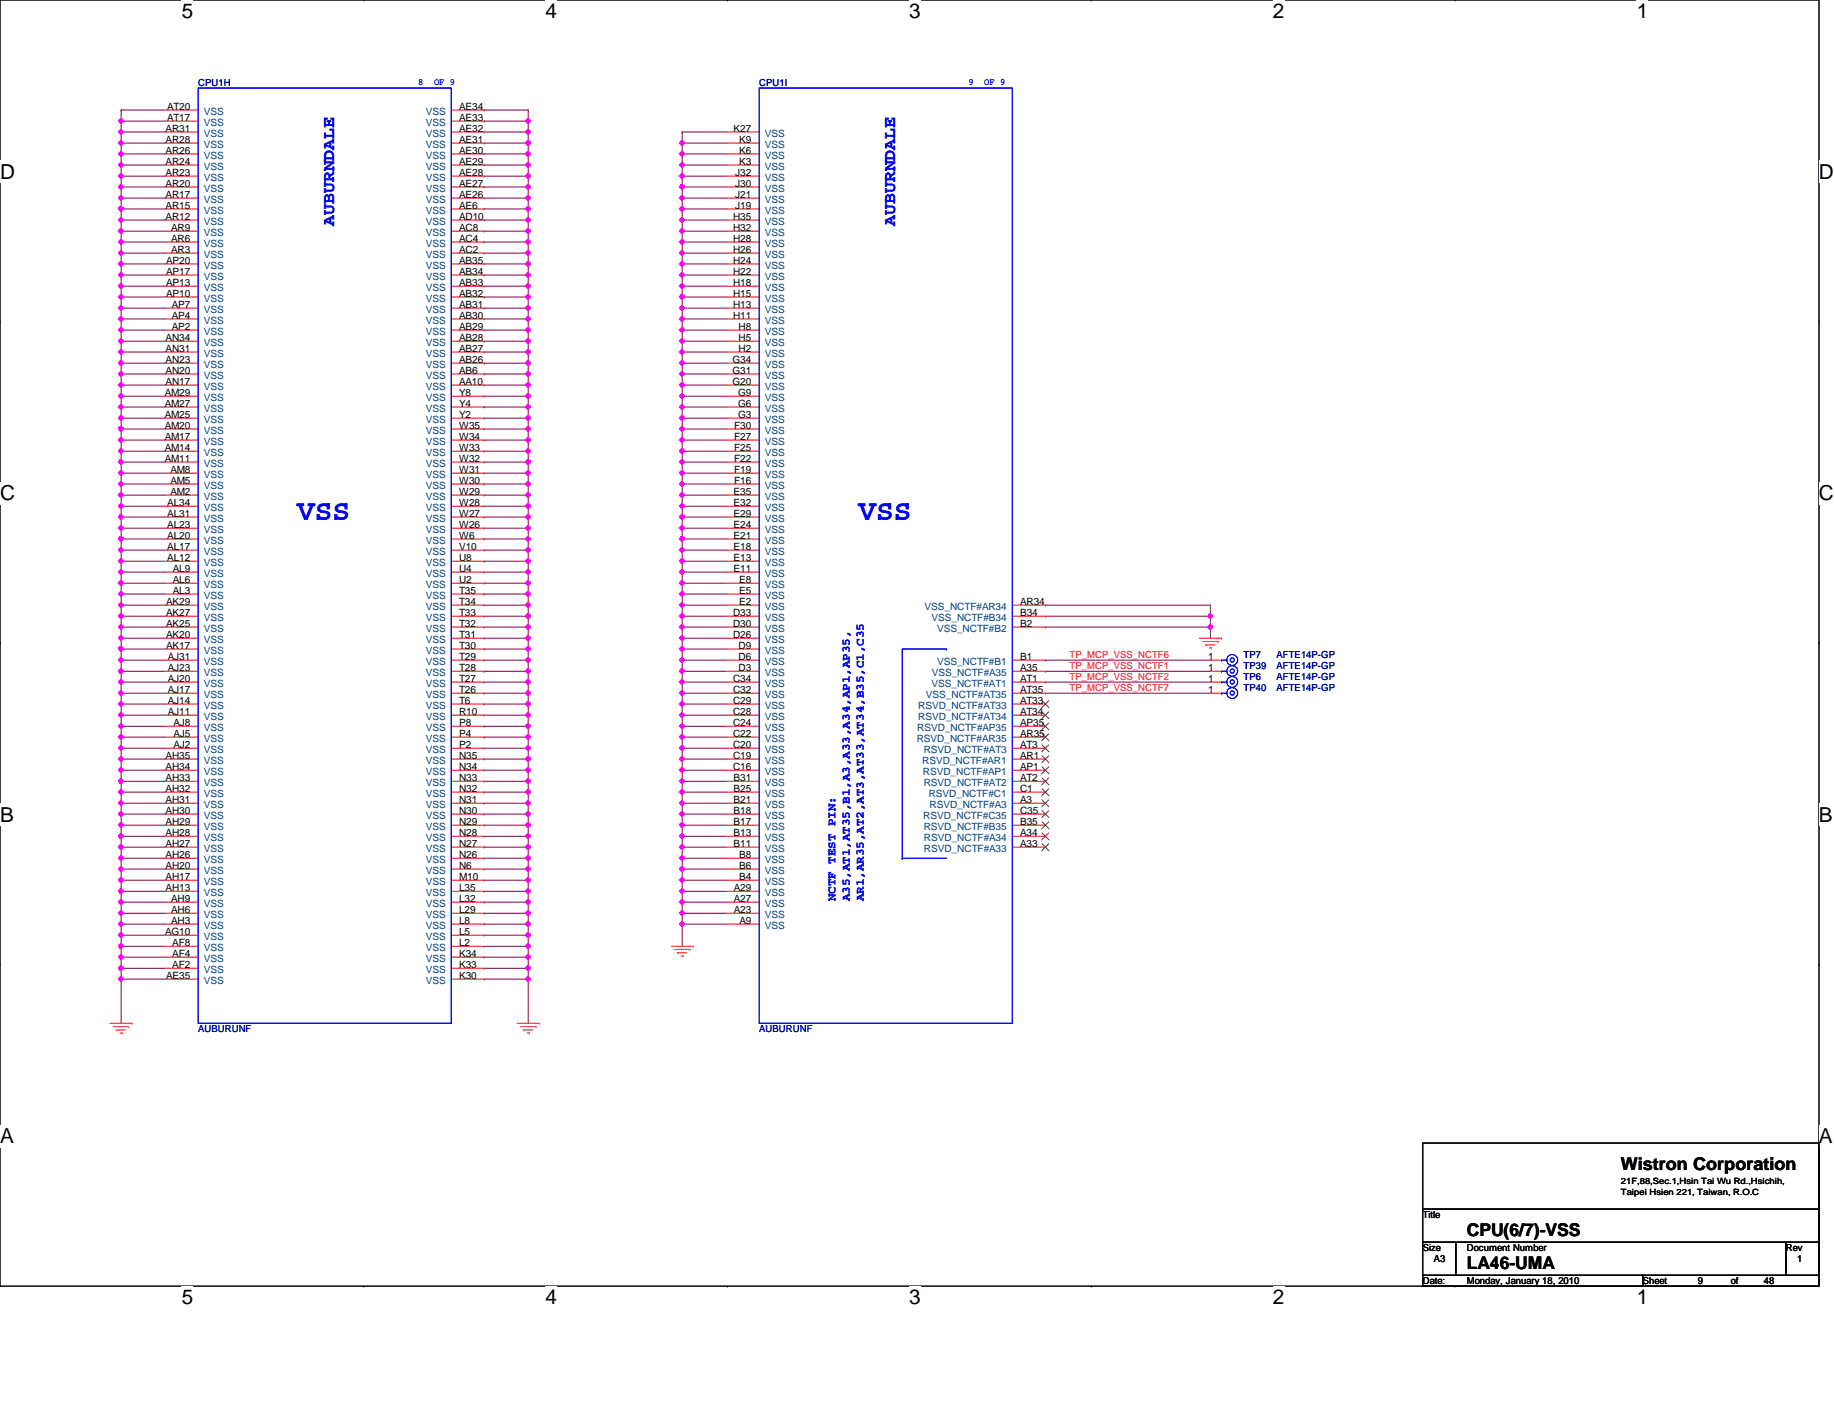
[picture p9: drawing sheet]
<svg xmlns="http://www.w3.org/2000/svg" width="279mm" height="216mm" viewBox="0 0 279 216" stroke-linecap="round" stroke-linejoin="round" font-family="sans-serif">
<defs><g id="words">
<g font-size="4.5" fill="#00f">
<text x="45.3" y="79.2">VSS</text>
<text x="130.8" y="79.2">VSS</text>
</g>
<g font-size="3.1">
<text x="27.7" y="2.8">5</text>
<text x="83.1" y="2.8">4</text>
<text x="138.5" y="2.8">3</text>
<text x="193.9" y="2.8">2</text>
<text x="249.3" y="2.8">1</text>
<text x="0" y="27.3">D</text>
<text x="277.1" y="27.3">D</text>
<text x="0" y="76.2">C</text>
<text x="277.1" y="76.2">C</text>
<text x="0" y="125.2">B</text>
<text x="277.1" y="125.2">B</text>
<text x="0" y="174.2">A</text>
<text x="277.1" y="174.2">A</text>
<text x="27.7" y="198.8">5</text>
<text x="83.1" y="198.8">4</text>
<text x="138.5" y="198.8">3</text>
<text x="193.9" y="198.8">2</text>
<text x="249.3" y="198.8">1</text>
</g>
<g font-size="2.7" fill="#00f">
<text x="50.9" y="34.4" transform="rotate(-90 50.9 34.4)">AUBURNDALE</text>
<text x="136.4" y="34.4" transform="rotate(-90 136.4 34.4)">AUBURNDALE</text>
</g>
<g font-size="2.7">
<text x="246.9" y="178.3">Wistron Corporation</text>
<text x="223.5" y="188.4">CPU(6/7)-VSS</text>
<text x="223.5" y="193.4">LA46-UMA</text>
</g>
<g font-size="1.8" fill="#00f">
<text x="127.3" y="137.3" transform="rotate(-90 127.3 137.3)">NCTF TEST PIN:</text>
<text x="129.5" y="137.3" transform="rotate(-90 129.5 137.3)">A35,AT1,AT35,B1,A3,A33,A34,AP1,AP35,</text>
<text x="131.6" y="137.3" transform="rotate(-90 131.6 137.3)">AR1,AR35,AT2,AT3,AT33,AT34,B35,C1,C35</text>
</g>
<g font-size="1.5">
<text x="25.4" y="16.7">AT20</text>
<text x="69.9" y="16.7">AE34</text>
<text x="25.2" y="20.1">AR31</text>
<text x="25.2" y="21.8">AR28</text>
<text x="25.2" y="23.4">AR26</text>
<text x="25.4" y="18.4">AT17</text>
<text x="69.9" y="18.4">AE33</text>
<text x="69.9" y="20.1">AE32</text>
<text x="69.9" y="21.8">AE31</text>
<text x="69.9" y="23.4">AE30</text>
<text x="111.8" y="20.1">K27</text>
<text x="112.6" y="21.8">K9</text>
<text x="112.6" y="23.4">K6</text>
<text x="25.2" y="25.1">AR24</text>
<text x="25.2" y="26.8">AR23</text>
<text x="25.2" y="28.4">AR20</text>
<text x="69.9" y="25.1">AE29</text>
<text x="69.9" y="26.8">AE28</text>
<text x="69.9" y="28.4">AE27</text>
<text x="112" y="26.8">J32</text>
<text x="112" y="28.4">J30</text>
<text x="112.6" y="25.1">K3</text>
<text x="25.2" y="30.1">AR17</text>
<text x="25.2" y="31.8">AR15</text>
<text x="25.2" y="33.5">AR12</text>
<text x="26.1" y="35.2">AR9</text>
<text x="69.9" y="30.1">AE26</text>
<text x="69.9" y="31.8">AE6</text>
<text x="69.9" y="33.5">AD10</text>
<text x="69.9" y="35.2">AC8</text>
<text x="111.7" y="33.5">H35</text>
<text x="111.7" y="35.2">H32</text>
<text x="112" y="30.1">J21</text>
<text x="112" y="31.8">J19</text>
<text x="25.3" y="40.2">AP20</text>
<text x="25.3" y="41.9">AP17</text>
<text x="26.1" y="36.8">AR6</text>
<text x="26.1" y="38.5">AR3</text>
<text x="69.9" y="36.8">AC4</text>
<text x="69.9" y="38.5">AC2</text>
<text x="69.9" y="40.2">AB35</text>
<text x="69.9" y="41.9">AB34</text>
<text x="111.7" y="36.8">H28</text>
<text x="111.7" y="38.5">H26</text>
<text x="111.7" y="40.2">H24</text>
<text x="111.7" y="41.9">H22</text>
<text x="25.3" y="43.6">AP13</text>
<text x="25.3" y="45.2">AP10</text>
<text x="26.2" y="46.9">AP7</text>
<text x="69.9" y="43.6">AB33</text>
<text x="69.9" y="45.2">AB32</text>
<text x="69.9" y="46.9">AB31</text>
<text x="111.7" y="43.6">H18</text>
<text x="111.7" y="45.2">H15</text>
<text x="111.7" y="46.9">H13</text>
<text x="25.2" y="51.9">AN34</text>
<text x="25.2" y="53.6">AN31</text>
<text x="26.2" y="48.6">AP4</text>
<text x="26.2" y="50.2">AP2</text>
<text x="69.9" y="48.6">AB30</text>
<text x="69.9" y="50.2">AB29</text>
<text x="69.9" y="51.9">AB28</text>
<text x="69.9" y="53.6">AB27</text>
<text x="111.7" y="48.6">H11</text>
<text x="112.5" y="50.2">H8</text>
<text x="112.5" y="51.9">H5</text>
<text x="112.5" y="53.6">H2</text>
<text x="25.2" y="55.3">AN23</text>
<text x="25.2" y="56.9">AN20</text>
<text x="25.2" y="58.6">AN17</text>
<text x="69.9" y="55.3">AB26</text>
<text x="69.9" y="56.9">AB6</text>
<text x="69.9" y="58.6">AA10</text>
<text x="111.6" y="55.3">G34</text>
<text x="111.6" y="56.9">G31</text>
<text x="111.6" y="58.6">G20</text>
<text x="25.1" y="60.3">AM29</text>
<text x="25.1" y="62">AM27</text>
<text x="25.1" y="63.7">AM25</text>
<text x="25.1" y="65.3">AM20</text>
<text x="69.9" y="60.3">Y8</text>
<text x="69.9" y="62">Y4</text>
<text x="69.9" y="63.7">Y2</text>
<text x="69.9" y="65.3">W35</text>
<text x="111.8" y="65.3">F30</text>
<text x="112.4" y="60.3">G9</text>
<text x="112.4" y="62">G6</text>
<text x="112.4" y="63.7">G3</text>
<text x="25.1" y="67">AM17</text>
<text x="25.1" y="68.7">AM14</text>
<text x="25.1" y="70.4">AM11</text>
<text x="69.9" y="67">W34</text>
<text x="69.9" y="68.7">W33</text>
<text x="69.9" y="70.4">W32</text>
<text x="111.8" y="67">F27</text>
<text x="111.8" y="68.7">F25</text>
<text x="111.8" y="70.4">F22</text>
<text x="25.5" y="77.1">AL34</text>
<text x="26" y="72.1">AM8</text>
<text x="26" y="73.7">AM5</text>
<text x="26" y="75.4">AM2</text>
<text x="69.9" y="72.1">W31</text>
<text x="69.9" y="73.7">W30</text>
<text x="69.9" y="75.4">W29</text>
<text x="69.9" y="77.1">W28</text>
<text x="111.8" y="75.4">E35</text>
<text x="111.8" y="77.1">E32</text>
<text x="111.8" y="72.1">F19</text>
<text x="111.8" y="73.7">F16</text>
<text x="25.5" y="78.7">AL31</text>
<text x="25.5" y="80.4">AL23</text>
<text x="25.5" y="82.1">AL20</text>
<text x="25.5" y="83.8">AL17</text>
<text x="69.9" y="78.7">W27</text>
<text x="69.9" y="80.4">W26</text>
<text x="69.9" y="82.1">W6</text>
<text x="69.9" y="83.8">V10</text>
<text x="111.8" y="78.7">E29</text>
<text x="111.8" y="80.4">E24</text>
<text x="111.8" y="82.1">E21</text>
<text x="111.8" y="83.8">E18</text>
<text x="25.5" y="85.5">AL12</text>
<text x="26.3" y="87.1">AL9</text>
<text x="26.3" y="88.8">AL6</text>
<text x="69.9" y="85.5">U8</text>
<text x="69.9" y="87.1">U4</text>
<text x="69.9" y="88.8">U2</text>
<text x="111.8" y="85.5">E13</text>
<text x="111.8" y="87.1">E11</text>
<text x="112.6" y="88.8">E8</text>
<text x="25.3" y="92.2">AK29</text>
<text x="25.3" y="93.9">AK27</text>
<text x="25.3" y="95.5">AK25</text>
<text x="26.3" y="90.5">AL3</text>
<text x="69.9" y="90.5">T35</text>
<text x="69.9" y="92.2">T34</text>
<text x="69.9" y="93.9">T33</text>
<text x="69.9" y="95.5">T32</text>
<text x="111.7" y="93.9">D33</text>
<text x="111.7" y="95.5">D30</text>
<text x="112.6" y="90.5">E5</text>
<text x="112.6" y="92.2">E2</text>
<text x="155.4" y="92.2">AR34</text>
<text x="155.4" y="93.9">B34</text>
<text x="155.4" y="95.5">B2</text>
<text x="25.3" y="97.2">AK20</text>
<text x="25.3" y="98.8">AK17</text>
<text x="25.6" y="100.5">AJ31</text>
<text x="69.9" y="97.2">T31</text>
<text x="69.9" y="98.8">T30</text>
<text x="69.9" y="100.5">T29</text>
<text x="111.7" y="97.2">D26</text>
<text x="112.5" y="98.8">D9</text>
<text x="112.5" y="100.5">D6</text>
<text x="155.4" y="100.5">B1</text>
<text x="184.1" y="100.5">1</text>
<text x="25.6" y="102.2">AJ23</text>
<text x="25.6" y="103.9">AJ20</text>
<text x="25.6" y="105.6">AJ17</text>
<text x="25.6" y="107.2">AJ14</text>
<text x="69.9" y="102.2">T28</text>
<text x="69.9" y="103.9">T27</text>
<text x="69.9" y="105.6">T26</text>
<text x="69.9" y="107.2">T6</text>
<text x="111.7" y="103.9">C34</text>
<text x="111.7" y="105.6">C32</text>
<text x="111.7" y="107.2">C29</text>
<text x="112.5" y="102.2">D3</text>
<text x="155.4" y="105.6">AT35</text>
<text x="155.4" y="103.9">AT1</text>
<text x="155.4" y="102.2">A35</text>
<text x="155.4" y="107.2">AT33</text>
<text x="184.1" y="105.6">1</text>
<text x="184.1" y="102.2">1</text>
<text x="184.1" y="103.9">1</text>
<text x="25.6" y="108.9">AJ11</text>
<text x="26.4" y="110.6">AJ8</text>
<text x="26.4" y="112.3">AJ5</text>
<text x="26.4" y="114">AJ2</text>
<text x="69.9" y="108.9">R10</text>
<text x="69.9" y="110.6">P8</text>
<text x="69.9" y="112.3">P4</text>
<text x="69.9" y="114">P2</text>
<text x="111.7" y="108.9">C28</text>
<text x="111.7" y="110.6">C24</text>
<text x="111.7" y="112.3">C22</text>
<text x="111.7" y="114">C20</text>
<text x="155.4" y="108.9">AT34</text>
<text x="155.4" y="110.6">AP35</text>
<text x="155.4" y="112.3">AR35</text>
<text x="155.4" y="114">AT3</text>
<text x="25.2" y="115.6">AH35</text>
<text x="25.2" y="117.3">AH34</text>
<text x="25.2" y="119">AH33</text>
<text x="69.9" y="115.6">N35</text>
<text x="69.9" y="117.3">N34</text>
<text x="69.9" y="119">N33</text>
<text x="111.7" y="115.6">C19</text>
<text x="111.7" y="117.3">C16</text>
<text x="111.8" y="119">B31</text>
<text x="155.4" y="115.6">AR1</text>
<text x="155.4" y="117.3">AP1</text>
<text x="155.4" y="119">AT2</text>
<text x="25.2" y="120.6">AH32</text>
<text x="25.2" y="122.3">AH31</text>
<text x="25.2" y="124">AH30</text>
<text x="25.2" y="125.7">AH29</text>
<text x="69.9" y="120.6">N32</text>
<text x="69.9" y="122.3">N31</text>
<text x="69.9" y="124">N30</text>
<text x="69.9" y="125.7">N29</text>
<text x="111.8" y="120.6">B25</text>
<text x="111.8" y="122.3">B21</text>
<text x="111.8" y="124">B18</text>
<text x="111.8" y="125.7">B17</text>
<text x="155.4" y="120.6">C1</text>
<text x="155.4" y="122.3">A3</text>
<text x="155.4" y="124">C35</text>
<text x="155.4" y="125.7">B35</text>
<text x="25.2" y="127.4">AH28</text>
<text x="25.2" y="129">AH27</text>
<text x="25.2" y="130.7">AH26</text>
<text x="69.9" y="127.4">N28</text>
<text x="69.9" y="129">N27</text>
<text x="69.9" y="130.7">N26</text>
<text x="111.8" y="127.4">B13</text>
<text x="111.8" y="129">B11</text>
<text x="112.6" y="130.7">B8</text>
<text x="155.4" y="127.4">A34</text>
<text x="155.4" y="129">A33</text>
<text x="25.2" y="132.4">AH20</text>
<text x="25.2" y="134.1">AH17</text>
<text x="25.2" y="135.8">AH13</text>
<text x="26.1" y="137.4">AH9</text>
<text x="69.9" y="132.4">N6</text>
<text x="69.9" y="134.1">M10</text>
<text x="69.9" y="135.8">L35</text>
<text x="69.9" y="137.4">L32</text>
<text x="111.8" y="135.8">A29</text>
<text x="111.8" y="137.4">A27</text>
<text x="112.6" y="132.4">B6</text>
<text x="112.6" y="134.1">B4</text>
<text x="25.1" y="142.5">AG10</text>
<text x="26.1" y="139.1">AH6</text>
<text x="26.1" y="140.8">AH3</text>
<text x="69.9" y="139.1">L29</text>
<text x="69.9" y="140.8">L8</text>
<text x="69.9" y="142.5">L5</text>
<text x="111.8" y="139.1">A23</text>
<text x="112.6" y="140.8">A9</text>
<text x="25.3" y="149.1">AE35</text>
<text x="26.2" y="144.1">AF8</text>
<text x="26.2" y="145.8">AF4</text>
<text x="26.2" y="147.5">AF2</text>
<text x="69.9" y="144.1">L2</text>
<text x="69.9" y="145.8">K34</text>
<text x="69.9" y="147.5">K33</text>
<text x="69.9" y="149.1">K30</text>
<text x="216.7" y="185.6">Title</text>
<text x="216.7" y="190.6">Size</text>
<text x="223.5" y="190.6">Document Number</text>
<text x="272.1" y="190.6">Rev</text>
<text x="216.7" y="195.7">Date:</text>
<text x="218.4" y="192.3">A3</text>
<text x="223.5" y="195.7">Monday, January 18, 2010</text>
<text x="250.3" y="195.7">Sheet</text>
<text x="258.7" y="195.7">9</text>
<text x="263.7" y="195.7">of</text>
<text x="268.7" y="195.7">48</text>
<text x="273.8" y="192.3">1</text>
</g>
<g font-size="1.5" fill="#000080">
<text x="30.2" y="13.1">CPU1H</text>
<text x="115.7" y="13.1">CPU1I</text>
<text x="189.4" y="101.9">TP39</text>
<text x="189.4" y="100.2">TP7</text>
<text x="194.5" y="101.9">AFTE14P-GP</text>
<text x="194.5" y="100.2">AFTE14P-GP</text>
<text x="189.4" y="105.3">TP40</text>
<text x="189.4" y="103.6">TP6</text>
<text x="194.5" y="105.3">AFTE14P-GP</text>
<text x="194.5" y="103.6">AFTE14P-GP</text>
<text x="30.2" y="157.3">AUBURUNF</text>
<text x="115.7" y="157.3">AUBURUNF</text>
</g>
<g font-size="1.5" fill="#004080">
<text x="31" y="17.5">VSS</text>
<text x="64.9" y="17.5">VSS</text>
<text x="31" y="19.2">VSS</text>
<text x="31" y="20.8">VSS</text>
<text x="31" y="22.5">VSS</text>
<text x="64.9" y="19.2">VSS</text>
<text x="64.9" y="20.8">VSS</text>
<text x="64.9" y="22.5">VSS</text>
<text x="116.5" y="20.8">VSS</text>
<text x="116.5" y="22.5">VSS</text>
<text x="31" y="24.2">VSS</text>
<text x="31" y="25.9">VSS</text>
<text x="31" y="27.6">VSS</text>
<text x="31" y="29.2">VSS</text>
<text x="64.9" y="24.2">VSS</text>
<text x="64.9" y="25.9">VSS</text>
<text x="64.9" y="27.6">VSS</text>
<text x="64.9" y="29.2">VSS</text>
<text x="116.5" y="24.2">VSS</text>
<text x="116.5" y="25.9">VSS</text>
<text x="116.5" y="27.6">VSS</text>
<text x="116.5" y="29.2">VSS</text>
<text x="31" y="30.9">VSS</text>
<text x="31" y="32.6">VSS</text>
<text x="31" y="34.2">VSS</text>
<text x="31" y="35.9">VSS</text>
<text x="64.9" y="30.9">VSS</text>
<text x="64.9" y="32.6">VSS</text>
<text x="64.9" y="34.2">VSS</text>
<text x="64.9" y="35.9">VSS</text>
<text x="116.5" y="30.9">VSS</text>
<text x="116.5" y="32.6">VSS</text>
<text x="116.5" y="34.2">VSS</text>
<text x="116.5" y="35.9">VSS</text>
<text x="31" y="37.6">VSS</text>
<text x="31" y="39.3">VSS</text>
<text x="31" y="40.9">VSS</text>
<text x="64.9" y="37.6">VSS</text>
<text x="64.9" y="39.3">VSS</text>
<text x="64.9" y="40.9">VSS</text>
<text x="116.5" y="37.6">VSS</text>
<text x="116.5" y="39.3">VSS</text>
<text x="116.5" y="40.9">VSS</text>
<text x="31" y="42.6">VSS</text>
<text x="31" y="44.3">VSS</text>
<text x="31" y="46">VSS</text>
<text x="31" y="47.7">VSS</text>
<text x="64.9" y="42.6">VSS</text>
<text x="64.9" y="44.3">VSS</text>
<text x="64.9" y="46">VSS</text>
<text x="64.9" y="47.7">VSS</text>
<text x="116.5" y="42.6">VSS</text>
<text x="116.5" y="44.3">VSS</text>
<text x="116.5" y="46">VSS</text>
<text x="116.5" y="47.7">VSS</text>
<text x="31" y="49.3">VSS</text>
<text x="31" y="51">VSS</text>
<text x="31" y="52.7">VSS</text>
<text x="64.9" y="49.3">VSS</text>
<text x="64.9" y="51">VSS</text>
<text x="64.9" y="52.7">VSS</text>
<text x="116.5" y="49.3">VSS</text>
<text x="116.5" y="51">VSS</text>
<text x="116.5" y="52.7">VSS</text>
<text x="31" y="54.4">VSS</text>
<text x="31" y="56">VSS</text>
<text x="31" y="57.7">VSS</text>
<text x="31" y="59.4">VSS</text>
<text x="64.9" y="54.4">VSS</text>
<text x="64.9" y="56">VSS</text>
<text x="64.9" y="57.7">VSS</text>
<text x="64.9" y="59.4">VSS</text>
<text x="116.5" y="54.4">VSS</text>
<text x="116.5" y="56">VSS</text>
<text x="116.5" y="57.7">VSS</text>
<text x="116.5" y="59.4">VSS</text>
<text x="31" y="61.1">VSS</text>
<text x="31" y="62.7">VSS</text>
<text x="31" y="64.4">VSS</text>
<text x="64.9" y="61.1">VSS</text>
<text x="64.9" y="62.7">VSS</text>
<text x="64.9" y="64.4">VSS</text>
<text x="116.5" y="61.1">VSS</text>
<text x="116.5" y="62.7">VSS</text>
<text x="116.5" y="64.4">VSS</text>
<text x="31" y="66.1">VSS</text>
<text x="31" y="67.8">VSS</text>
<text x="31" y="69.5">VSS</text>
<text x="31" y="71.1">VSS</text>
<text x="64.9" y="66.1">VSS</text>
<text x="64.9" y="67.8">VSS</text>
<text x="64.9" y="69.5">VSS</text>
<text x="64.9" y="71.1">VSS</text>
<text x="116.5" y="66.1">VSS</text>
<text x="116.5" y="67.8">VSS</text>
<text x="116.5" y="69.5">VSS</text>
<text x="116.5" y="71.1">VSS</text>
<text x="31" y="72.8">VSS</text>
<text x="31" y="74.5">VSS</text>
<text x="31" y="76.2">VSS</text>
<text x="31" y="77.9">VSS</text>
<text x="64.9" y="72.8">VSS</text>
<text x="64.9" y="74.5">VSS</text>
<text x="64.9" y="76.2">VSS</text>
<text x="64.9" y="77.9">VSS</text>
<text x="116.5" y="72.8">VSS</text>
<text x="116.5" y="74.5">VSS</text>
<text x="116.5" y="76.2">VSS</text>
<text x="116.5" y="77.9">VSS</text>
<text x="31" y="79.5">VSS</text>
<text x="31" y="81.2">VSS</text>
<text x="31" y="82.8">VSS</text>
<text x="64.9" y="79.5">VSS</text>
<text x="64.9" y="81.2">VSS</text>
<text x="64.9" y="82.8">VSS</text>
<text x="116.5" y="79.5">VSS</text>
<text x="116.5" y="81.2">VSS</text>
<text x="116.5" y="82.8">VSS</text>
<text x="31" y="84.5">VSS</text>
<text x="31" y="86.2">VSS</text>
<text x="31" y="87.9">VSS</text>
<text x="31" y="89.6">VSS</text>
<text x="64.9" y="84.5">VSS</text>
<text x="64.9" y="86.2">VSS</text>
<text x="64.9" y="87.9">VSS</text>
<text x="64.9" y="89.6">VSS</text>
<text x="116.5" y="84.5">VSS</text>
<text x="116.5" y="86.2">VSS</text>
<text x="116.5" y="87.9">VSS</text>
<text x="116.5" y="89.6">VSS</text>
<text x="31" y="91.2">VSS</text>
<text x="31" y="92.9">VSS</text>
<text x="31" y="94.6">VSS</text>
<text x="64.9" y="91.2">VSS</text>
<text x="64.9" y="92.9">VSS</text>
<text x="64.9" y="94.6">VSS</text>
<text x="116.5" y="91.2">VSS</text>
<text x="116.5" y="92.9">VSS</text>
<text x="116.5" y="94.6">VSS</text>
<text x="140.8" y="92.9">VSS_NCTF#AR34</text>
<text x="141.9" y="94.6">VSS_NCTF#B34</text>
<text x="31" y="96.3">VSS</text>
<text x="31" y="98">VSS</text>
<text x="31" y="99.6">VSS</text>
<text x="31" y="101.3">VSS</text>
<text x="64.9" y="96.3">VSS</text>
<text x="64.9" y="98">VSS</text>
<text x="64.9" y="99.6">VSS</text>
<text x="64.9" y="101.3">VSS</text>
<text x="116.5" y="96.3">VSS</text>
<text x="116.5" y="98">VSS</text>
<text x="116.5" y="99.6">VSS</text>
<text x="116.5" y="101.3">VSS</text>
<text x="142.7" y="96.3">VSS_NCTF#B2</text>
<text x="142.7" y="101.3">VSS_NCTF#B1</text>
<text x="31" y="103">VSS</text>
<text x="31" y="104.6">VSS</text>
<text x="31" y="106.3">VSS</text>
<text x="31" y="108">VSS</text>
<text x="64.9" y="103">VSS</text>
<text x="64.9" y="104.6">VSS</text>
<text x="64.9" y="106.3">VSS</text>
<text x="64.9" y="108">VSS</text>
<text x="116.5" y="103">VSS</text>
<text x="116.5" y="104.6">VSS</text>
<text x="116.5" y="106.3">VSS</text>
<text x="116.5" y="108">VSS</text>
<text x="139.9" y="108">RSVD_NCTF#AT33</text>
<text x="141.1" y="106.3">VSS_NCTF#AT35</text>
<text x="141.9" y="104.6">VSS_NCTF#AT1</text>
<text x="141.9" y="103">VSS_NCTF#A35</text>
<text x="31" y="109.7">VSS</text>
<text x="31" y="111.4">VSS</text>
<text x="31" y="113">VSS</text>
<text x="64.9" y="109.7">VSS</text>
<text x="64.9" y="111.4">VSS</text>
<text x="64.9" y="113">VSS</text>
<text x="116.5" y="109.7">VSS</text>
<text x="116.5" y="111.4">VSS</text>
<text x="116.5" y="113">VSS</text>
<text x="139.7" y="113">RSVD_NCTF#AR35</text>
<text x="139.7" y="111.4">RSVD_NCTF#AP35</text>
<text x="139.9" y="109.7">RSVD_NCTF#AT34</text>
<text x="31" y="114.7">VSS</text>
<text x="31" y="116.4">VSS</text>
<text x="31" y="118.1">VSS</text>
<text x="31" y="119.8">VSS</text>
<text x="64.9" y="114.7">VSS</text>
<text x="64.9" y="116.4">VSS</text>
<text x="64.9" y="118.1">VSS</text>
<text x="64.9" y="119.8">VSS</text>
<text x="116.5" y="114.7">VSS</text>
<text x="116.5" y="116.4">VSS</text>
<text x="116.5" y="118.1">VSS</text>
<text x="116.5" y="119.8">VSS</text>
<text x="140.5" y="116.4">RSVD_NCTF#AR1</text>
<text x="140.6" y="118.1">RSVD_NCTF#AP1</text>
<text x="140.7" y="114.7">RSVD_NCTF#AT3</text>
<text x="140.7" y="119.8">RSVD_NCTF#AT2</text>
<text x="31" y="121.4">VSS</text>
<text x="31" y="123.1">VSS</text>
<text x="31" y="124.8">VSS</text>
<text x="64.9" y="121.4">VSS</text>
<text x="64.9" y="123.1">VSS</text>
<text x="64.9" y="124.8">VSS</text>
<text x="116.5" y="121.4">VSS</text>
<text x="116.5" y="123.1">VSS</text>
<text x="116.5" y="124.8">VSS</text>
<text x="140.6" y="124.8">RSVD_NCTF#C35</text>
<text x="141.5" y="121.4">RSVD_NCTF#C1</text>
<text x="141.6" y="123.1">RSVD_NCTF#A3</text>
<text x="31" y="126.4">VSS</text>
<text x="31" y="128.1">VSS</text>
<text x="31" y="129.8">VSS</text>
<text x="31" y="131.5">VSS</text>
<text x="64.9" y="126.4">VSS</text>
<text x="64.9" y="128.1">VSS</text>
<text x="64.9" y="129.8">VSS</text>
<text x="64.9" y="131.5">VSS</text>
<text x="116.5" y="126.4">VSS</text>
<text x="116.5" y="128.1">VSS</text>
<text x="116.5" y="129.8">VSS</text>
<text x="116.5" y="131.5">VSS</text>
<text x="140.7" y="126.4">RSVD_NCTF#B35</text>
<text x="140.8" y="128.1">RSVD_NCTF#A34</text>
<text x="140.8" y="129.8">RSVD_NCTF#A33</text>
<text x="31" y="133.1">VSS</text>
<text x="31" y="134.8">VSS</text>
<text x="31" y="136.5">VSS</text>
<text x="64.9" y="133.1">VSS</text>
<text x="64.9" y="134.8">VSS</text>
<text x="64.9" y="136.5">VSS</text>
<text x="116.5" y="133.1">VSS</text>
<text x="116.5" y="134.8">VSS</text>
<text x="116.5" y="136.5">VSS</text>
<text x="31" y="138.2">VSS</text>
<text x="31" y="139.9">VSS</text>
<text x="31" y="141.5">VSS</text>
<text x="31" y="143.2">VSS</text>
<text x="64.9" y="138.2">VSS</text>
<text x="64.9" y="139.9">VSS</text>
<text x="64.9" y="141.5">VSS</text>
<text x="64.9" y="143.2">VSS</text>
<text x="116.5" y="138.2">VSS</text>
<text x="116.5" y="139.9">VSS</text>
<text x="116.5" y="141.5">VSS</text>
<text x="31" y="144.9">VSS</text>
<text x="31" y="146.6">VSS</text>
<text x="31" y="148.3">VSS</text>
<text x="31" y="149.9">VSS</text>
<text x="64.9" y="144.9">VSS</text>
<text x="64.9" y="146.6">VSS</text>
<text x="64.9" y="148.3">VSS</text>
<text x="64.9" y="149.9">VSS</text>
</g>
<g font-size="1.5" fill="#00f">
<text x="63.7" y="13">8</text>
<text x="66.1" y="13">OF 9</text>
<text x="147.5" y="13">9</text>
<text x="149.9" y="13">OF 9</text>
</g>
<g font-size="1.5" fill="#f00">
<text x="162.9" y="100.2">TP_MCP_VSS_NCTF6</text>
<text x="162.9" y="101.9">TP_MCP_VSS_NCTF1</text>
<text x="162.9" y="103.6">TP_MCP_VSS_NCTF2</text>
<text x="162.9" y="105.3">TP_MCP_VSS_NCTF7</text>
</g>
<g font-size="1.3">
<text x="246.9" y="180.4">21F,88,Sec.1,Hsin Tai Wu Rd.,Hsichih,</text>
<text x="246.9" y="182.1">Taipei Hsien 221, Taiwan, R.O.C</text>
</g>
</g></defs>
<path d="M0 0h277.1v196h-277.1z" fill="none" stroke="#000" stroke-width=".15"/>
<g fill="#fff">
<path d="M27.7 0h1.7v3.5h-1.7z"/>
<path d="M27.7 196h1.7v3.4h-1.7z"/>
</g>
<path d="M55.4 0h.1M55.4 196h.1" fill="none" stroke="#000" stroke-width=".15"/>
<g fill="#fff">
<path d="M83.1 0h1.7v3.5h-1.7z"/>
<path d="M83.1 196h1.7v3.4h-1.7z"/>
</g>
<path d="M110.8 0h.1M110.8 196h.1" fill="none" stroke="#000" stroke-width=".15"/>
<g fill="#fff">
<path d="M138.5 0h1.8v3.5h-1.8z"/>
<path d="M138.5 196h1.8v3.4h-1.8z"/>
</g>
<path d="M166.2 0h.1M166.2 196h.1" fill="none" stroke="#000" stroke-width=".15"/>
<g fill="#fff">
<path d="M193.9 0h1.8v3.5h-1.8z"/>
<path d="M193.9 196h1.8v3.4h-1.8z"/>
</g>
<path d="M221.7 0h.1M221.7 196h.1" fill="none" stroke="#000" stroke-width=".15"/>
<g fill="#fff">
<path d="M249.3 0h1.8v3.5h-1.8z"/>
<path d="M249.3 196h1.8v3.4h-1.8z"/>
<path d="M0 24.5h2.2v3.4h-2.2z"/>
<path d="M277.1 24.5h2.3v3.4h-2.3z"/>
<path d="M0 73.4h2.2v3.5h-2.2z"/>
<path d="M277.1 73.4h2.3v3.5h-2.3z"/>
</g>
<path d="M0 49h.1M277.1 49h.1" fill="none" stroke="#000" stroke-width=".15"/>
<g fill="#fff">
<path d="M0 122.4h2.1v3.5h-2.1z"/>
<path d="M277.1 122.4h2.1v3.5h-2.1z"/>
</g>
<path d="M0 98h.1M277.1 98h.1" fill="none" stroke="#000" stroke-width=".15"/>
<g fill="#fff">
<path d="M0 171.4h2.1v3.5h-2.1z"/>
<path d="M277.1 171.4h2.1v3.5h-2.1z"/>
</g>
<path d="M0 146.9h.1M277.1 146.9h.1" fill="none" stroke="#000" stroke-width=".15"/>
<path d="M18.5 93.9h.1M18.5 93.9h6.6" fill="none" stroke="#800040" stroke-width=".15"/>
<circle cx="18.4" cy="93.9" r=".32" fill="#f0f"/>
<circle cx="18.4" cy="93.9" r=".32" fill="none" stroke="#f0f" stroke-width=".15"/>
<path d="M18.5 95.5h.1M18.5 87.2h.1M18.5 95.5h6.6M18.5 87.2h6.6" fill="none" stroke="#800040" stroke-width=".15"/>
<circle cx="18.4" cy="87.1" r=".32" fill="#f0f"/>
<circle cx="18.4" cy="87.1" r=".32" fill="none" stroke="#f0f" stroke-width=".15"/>
<path d="M18.5 97.2h.1M18.5 97.2h6.6M18.5 105.6h.1M18.5 105.6h6.6" fill="none" stroke="#800040" stroke-width=".15"/>
<circle cx="18.4" cy="105.6" r=".32" fill="#f0f"/>
<circle cx="18.4" cy="105.6" r=".32" fill="none" stroke="#f0f" stroke-width=".15"/>
<path d="M18.5 107.3h.1M18.5 107.3h6.6" fill="none" stroke="#800040" stroke-width=".15"/>
<circle cx="18.4" cy="107.2" r=".32" fill="#f0f"/>
<circle cx="18.4" cy="107.2" r=".32" fill="none" stroke="#f0f" stroke-width=".15"/>
<path d="M18.5 98.9h.1M18.5 98.9h6.6" fill="none" stroke="#800040" stroke-width=".15"/>
<circle cx="18.4" cy="98.9" r=".32" fill="#f0f"/>
<circle cx="18.4" cy="98.9" r=".32" fill="none" stroke="#f0f" stroke-width=".15"/>
<path d="M18.5 109h.1M18.5 109h6.6" fill="none" stroke="#800040" stroke-width=".15"/>
<circle cx="18.4" cy="108.9" r=".32" fill="#f0f"/>
<circle cx="18.4" cy="108.9" r=".32" fill="none" stroke="#f0f" stroke-width=".15"/>
<path d="M18.5 100.6h.1M18.5 100.6h6.6" fill="none" stroke="#800040" stroke-width=".15"/>
<circle cx="18.4" cy="100.6" r=".32" fill="#f0f"/>
<circle cx="18.4" cy="100.6" r=".32" fill="none" stroke="#f0f" stroke-width=".15"/>
<path d="M18.5 102.3h.1M18.5 102.3h6.6" fill="none" stroke="#800040" stroke-width=".15"/>
<circle cx="18.4" cy="102.3" r=".32" fill="#f0f"/>
<circle cx="18.4" cy="102.3" r=".32" fill="none" stroke="#f0f" stroke-width=".15"/>
<path d="M18.5 88.9h.1M18.5 88.9h6.6M18.5 103.9h.1M18.5 103.9h6.6" fill="none" stroke="#800040" stroke-width=".15"/>
<circle cx="18.4" cy="88.8" r=".32" fill="#f0f"/>
<circle cx="18.4" cy="88.8" r=".32" fill="none" stroke="#f0f" stroke-width=".15"/>
<path d="M18.5 117.3h.1M18.5 117.3h6.6" fill="none" stroke="#800040" stroke-width=".15"/>
<circle cx="18.4" cy="117.3" r=".32" fill="#f0f"/>
<circle cx="18.4" cy="117.3" r=".32" fill="none" stroke="#f0f" stroke-width=".15"/>
<path d="M18.5 119h.1M18.5 119h6.6" fill="none" stroke="#800040" stroke-width=".15"/>
<circle cx="18.4" cy="119" r=".32" fill="#f0f"/>
<circle cx="18.4" cy="119" r=".32" fill="none" stroke="#f0f" stroke-width=".15"/>
<path d="M18.5 110.7h.1M18.5 110.7h6.6" fill="none" stroke="#800040" stroke-width=".15"/>
<circle cx="18.4" cy="110.6" r=".32" fill="#f0f"/>
<circle cx="18.4" cy="110.6" r=".32" fill="none" stroke="#f0f" stroke-width=".15"/>
<path d="M18.5 23.5h.1M18.5 23.5h6.6M18.5 23.5v1.6M18.5 120.7h.1M18.5 120.7h6.6" fill="none" stroke="#800040" stroke-width=".15"/>
<circle cx="18.4" cy="23.4" r=".32" fill="#f0f"/>
<circle cx="18.4" cy="23.4" r=".32" fill="none" stroke="#f0f" stroke-width=".15"/>
<path d="M18.5 112.3h.1M18.5 112.3h6.6" fill="none" stroke="#800040" stroke-width=".15"/>
<circle cx="18.4" cy="112.3" r=".32" fill="#f0f"/>
<circle cx="18.4" cy="112.3" r=".32" fill="none" stroke="#f0f" stroke-width=".15"/>
<path d="M18.5 114h.1M18.5 114h6.6" fill="none" stroke="#800040" stroke-width=".15"/>
<circle cx="18.4" cy="114" r=".32" fill="#f0f"/>
<circle cx="18.4" cy="114" r=".32" fill="none" stroke="#f0f" stroke-width=".15"/>
<path d="M18.5 115.7h.1M18.5 115.7h6.6" fill="none" stroke="#800040" stroke-width=".15"/>
<circle cx="18.4" cy="115.6" r=".32" fill="#f0f"/>
<circle cx="18.4" cy="115.6" r=".32" fill="none" stroke="#f0f" stroke-width=".15"/>
<path d="M18.5 90.5h.1M18.5 92.2h.1M18.5 90.5h6.6M18.5 92.2h6.6" fill="none" stroke="#800040" stroke-width=".15"/>
<circle cx="18.4" cy="92.2" r=".32" fill="#f0f"/>
<circle cx="18.4" cy="92.2" r=".32" fill="none" stroke="#f0f" stroke-width=".15"/>
<path d="M18.5 92.2h.1M18.5 92.2v1.7M18.5 120.7h.1M18.5 120.7v1.7" fill="none" stroke="#800040" stroke-width=".15"/>
<circle cx="18.4" cy="120.7" r=".32" fill="#f0f"/>
<circle cx="18.4" cy="120.7" r=".32" fill="none" stroke="#f0f" stroke-width=".15"/>
<path d="M18.5 95.5h.1M18.5 95.5v1.7M18.5 107.3h.1M18.5 107.3v1.7" fill="none" stroke="#800040" stroke-width=".15"/>
<circle cx="18.4" cy="95.5" r=".32" fill="#f0f"/>
<circle cx="18.4" cy="95.5" r=".32" fill="none" stroke="#f0f" stroke-width=".15"/>
<path d="M18.5 117.3h.1M18.5 103.9h.1M18.5 103.9v1.7M18.5 117.3v1.7" fill="none" stroke="#800040" stroke-width=".15"/>
<circle cx="18.4" cy="103.9" r=".32" fill="#f0f"/>
<circle cx="18.4" cy="103.9" r=".32" fill="none" stroke="#f0f" stroke-width=".15"/>
<path d="M18.5 115.7h.1M18.5 109h.1M18.5 119h.1M18.5 109v1.7M18.5 115.7v1.6M18.5 119v1.7" fill="none" stroke="#800040" stroke-width=".15"/>
<circle cx="18.4" cy="119" r=".32" fill="#f0f"/>
<circle cx="18.4" cy="119" r=".32" fill="none" stroke="#f0f" stroke-width=".15"/>
<path d="M18.5 87.2h.1M18.5 97.2h.1M18.5 87.2v1.7M18.5 97.2v1.7" fill="none" stroke="#800040" stroke-width=".15"/>
<circle cx="18.4" cy="97.2" r=".32" fill="#f0f"/>
<circle cx="18.4" cy="97.2" r=".32" fill="none" stroke="#f0f" stroke-width=".15"/>
<path d="M18.5 88.9h.1M18.5 88.9v1.6" fill="none" stroke="#800040" stroke-width=".15"/>
<circle cx="18.4" cy="88.8" r=".32" fill="#f0f"/>
<circle cx="18.4" cy="88.8" r=".32" fill="none" stroke="#f0f" stroke-width=".15"/>
<path d="M18.5 93.9h.1M18.5 93.9v1.6" fill="none" stroke="#800040" stroke-width=".15"/>
<circle cx="18.4" cy="93.9" r=".32" fill="#f0f"/>
<circle cx="18.4" cy="93.9" r=".32" fill="none" stroke="#f0f" stroke-width=".15"/>
<path d="M18.5 98.9h.1M18.5 98.9v1.7" fill="none" stroke="#800040" stroke-width=".15"/>
<circle cx="18.4" cy="98.9" r=".32" fill="#f0f"/>
<circle cx="18.4" cy="98.9" r=".32" fill="none" stroke="#f0f" stroke-width=".15"/>
<path d="M18.5 100.6h.1M18.5 100.6v1.7" fill="none" stroke="#800040" stroke-width=".15"/>
<circle cx="18.4" cy="100.6" r=".32" fill="#f0f"/>
<circle cx="18.4" cy="100.6" r=".32" fill="none" stroke="#f0f" stroke-width=".15"/>
<path d="M18.5 102.3h.1M18.5 102.3v1.6" fill="none" stroke="#800040" stroke-width=".15"/>
<circle cx="18.4" cy="102.3" r=".32" fill="#f0f"/>
<circle cx="18.4" cy="102.3" r=".32" fill="none" stroke="#f0f" stroke-width=".15"/>
<path d="M80.5 16.8h.1M80.5 16.8v1.7M18.5 110.7h.1M18.5 114h.1M18.5 112.3h.1M18.5 110.7v5M80.5 149.2h.1M80.5 149.2v6.7" fill="none" stroke="#800040" stroke-width=".15"/>
<circle cx="80.5" cy="149.2" r=".32" fill="#f0f"/>
<circle cx="80.5" cy="149.2" r=".32" fill="none" stroke="#f0f" stroke-width=".15"/>
<path d="M80.5 85.5h.1M80.5 85.5v1.7" fill="none" stroke="#800040" stroke-width=".15"/>
<circle cx="80.5" cy="85.5" r=".32" fill="#f0f"/>
<circle cx="80.5" cy="85.5" r=".32" fill="none" stroke="#f0f" stroke-width=".15"/>
<path d="M80.5 75.4h.1M80.5 75.4v1.7" fill="none" stroke="#800040" stroke-width=".15"/>
<circle cx="80.5" cy="75.4" r=".32" fill="#f0f"/>
<circle cx="80.5" cy="75.4" r=".32" fill="none" stroke="#f0f" stroke-width=".15"/>
<path d="M80.5 72.1h.1M80.5 72.1v1.6" fill="none" stroke="#800040" stroke-width=".15"/>
<circle cx="80.5" cy="72.1" r=".32" fill="#f0f"/>
<circle cx="80.5" cy="72.1" r=".32" fill="none" stroke="#f0f" stroke-width=".15"/>
<path d="M80.5 45.3h.1M80.5 45.3v1.6" fill="none" stroke="#800040" stroke-width=".15"/>
<circle cx="80.5" cy="45.2" r=".32" fill="#f0f"/>
<circle cx="80.5" cy="45.2" r=".32" fill="none" stroke="#f0f" stroke-width=".15"/>
<path d="M80.5 28.5h.1M80.5 28.5v1.7" fill="none" stroke="#800040" stroke-width=".15"/>
<circle cx="80.5" cy="28.5" r=".32" fill="#f0f"/>
<circle cx="80.5" cy="28.5" r=".32" fill="none" stroke="#f0f" stroke-width=".15"/>
<path d="M80.5 140.8h.1M80.5 140.8v1.7" fill="none" stroke="#800040" stroke-width=".15"/>
<circle cx="80.5" cy="140.8" r=".32" fill="#f0f"/>
<circle cx="80.5" cy="140.8" r=".32" fill="none" stroke="#f0f" stroke-width=".15"/>
<path d="M80.5 134.1h.1M80.5 134.1v1.7" fill="none" stroke="#800040" stroke-width=".15"/>
<circle cx="80.5" cy="134.1" r=".32" fill="#f0f"/>
<circle cx="80.5" cy="134.1" r=".32" fill="none" stroke="#f0f" stroke-width=".15"/>
<path d="M80.5 88.9h.1M80.5 88.9v1.6" fill="none" stroke="#800040" stroke-width=".15"/>
<circle cx="80.5" cy="88.8" r=".32" fill="#f0f"/>
<circle cx="80.5" cy="88.8" r=".32" fill="none" stroke="#f0f" stroke-width=".15"/>
<path d="M80.5 67.1h.1M80.5 62h.1M80.5 62v1.7M80.5 67.1v1.6" fill="none" stroke="#800040" stroke-width=".15"/>
<circle cx="80.5" cy="62" r=".32" fill="#f0f"/>
<circle cx="80.5" cy="62" r=".32" fill="none" stroke="#f0f" stroke-width=".15"/>
<path d="M80.5 58.7h.1M80.5 58.7v1.7" fill="none" stroke="#800040" stroke-width=".15"/>
<circle cx="80.5" cy="58.6" r=".32" fill="#f0f"/>
<circle cx="80.5" cy="58.6" r=".32" fill="none" stroke="#f0f" stroke-width=".15"/>
<path d="M80.5 48.6h.1M80.5 48.6v1.7" fill="none" stroke="#800040" stroke-width=".15"/>
<circle cx="80.5" cy="48.6" r=".32" fill="#f0f"/>
<circle cx="80.5" cy="48.6" r=".32" fill="none" stroke="#f0f" stroke-width=".15"/>
<path d="M80.5 25.1h.1M80.5 25.1v1.7" fill="none" stroke="#800040" stroke-width=".15"/>
<circle cx="80.5" cy="25.1" r=".32" fill="#f0f"/>
<circle cx="80.5" cy="25.1" r=".32" fill="none" stroke="#f0f" stroke-width=".15"/>
<path d="M80.5 20.1h.1M80.5 20.1v1.7" fill="none" stroke="#800040" stroke-width=".15"/>
<circle cx="80.5" cy="20.1" r=".32" fill="#f0f"/>
<circle cx="80.5" cy="20.1" r=".32" fill="none" stroke="#f0f" stroke-width=".15"/>
<path d="M80.5 31.8h.1M80.5 31.8v1.7" fill="none" stroke="#800040" stroke-width=".15"/>
<circle cx="80.5" cy="31.8" r=".32" fill="#f0f"/>
<circle cx="80.5" cy="31.8" r=".32" fill="none" stroke="#f0f" stroke-width=".15"/>
<path d="M80.5 102.3h.1M80.5 102.3v1.6M80.5 127.4h.1M80.5 127.4v1.7" fill="none" stroke="#800040" stroke-width=".15"/>
<circle cx="80.5" cy="102.3" r=".32" fill="#f0f"/>
<circle cx="80.5" cy="102.3" r=".32" fill="none" stroke="#f0f" stroke-width=".15"/>
<path d="M80.5 107.3h.1M80.5 107.3v1.7" fill="none" stroke="#800040" stroke-width=".15"/>
<circle cx="80.5" cy="107.2" r=".32" fill="#f0f"/>
<circle cx="80.5" cy="107.2" r=".32" fill="none" stroke="#f0f" stroke-width=".15"/>
<path d="M80.5 132.4h.1M80.5 132.4v1.7" fill="none" stroke="#800040" stroke-width=".15"/>
<circle cx="80.5" cy="132.4" r=".32" fill="#f0f"/>
<circle cx="80.5" cy="132.4" r=".32" fill="none" stroke="#f0f" stroke-width=".15"/>
<path d="M80.5 82.1h.1M80.5 82.1v1.7" fill="none" stroke="#800040" stroke-width=".15"/>
<circle cx="80.5" cy="82.1" r=".32" fill="#f0f"/>
<circle cx="80.5" cy="82.1" r=".32" fill="none" stroke="#f0f" stroke-width=".15"/>
<path d="M80.5 36.9h.1M80.5 36.9v1.7" fill="none" stroke="#800040" stroke-width=".15"/>
<circle cx="80.5" cy="36.8" r=".32" fill="#f0f"/>
<circle cx="80.5" cy="36.8" r=".32" fill="none" stroke="#f0f" stroke-width=".15"/>
<path d="M80.5 114h.1M80.5 114v1.7" fill="none" stroke="#800040" stroke-width=".15"/>
<circle cx="80.5" cy="114" r=".32" fill="#f0f"/>
<circle cx="80.5" cy="114" r=".32" fill="none" stroke="#f0f" stroke-width=".15"/>
<path d="M80.5 119h.1M80.5 119v1.7" fill="none" stroke="#800040" stroke-width=".15"/>
<circle cx="80.5" cy="119" r=".32" fill="#f0f"/>
<circle cx="80.5" cy="119" r=".32" fill="none" stroke="#f0f" stroke-width=".15"/>
<path d="M80.5 117.3h.1M80.5 117.3v1.7" fill="none" stroke="#800040" stroke-width=".15"/>
<circle cx="80.5" cy="117.3" r=".32" fill="#f0f"/>
<circle cx="80.5" cy="117.3" r=".32" fill="none" stroke="#f0f" stroke-width=".15"/>
<path d="M80.5 100.6h.1M80.5 100.6v1.7" fill="none" stroke="#800040" stroke-width=".15"/>
<circle cx="80.5" cy="100.6" r=".32" fill="#f0f"/>
<circle cx="80.5" cy="100.6" r=".32" fill="none" stroke="#f0f" stroke-width=".15"/>
<path d="M80.5 80.5h.1M80.5 80.5v1.6" fill="none" stroke="#800040" stroke-width=".15"/>
<circle cx="80.5" cy="80.4" r=".32" fill="#f0f"/>
<circle cx="80.5" cy="80.4" r=".32" fill="none" stroke="#f0f" stroke-width=".15"/>
<path d="M80.5 63.7h.1M80.5 63.7v1.7" fill="none" stroke="#800040" stroke-width=".15"/>
<circle cx="80.5" cy="63.7" r=".32" fill="#f0f"/>
<circle cx="80.5" cy="63.7" r=".32" fill="none" stroke="#f0f" stroke-width=".15"/>
<path d="M80.5 41.9h.1M80.5 41.9v1.7" fill="none" stroke="#800040" stroke-width=".15"/>
<circle cx="80.5" cy="41.9" r=".32" fill="#f0f"/>
<circle cx="80.5" cy="41.9" r=".32" fill="none" stroke="#f0f" stroke-width=".15"/>
<path d="M80.5 115.7h.1M80.5 115.7v1.6" fill="none" stroke="#800040" stroke-width=".15"/>
<circle cx="80.5" cy="115.6" r=".32" fill="#f0f"/>
<circle cx="80.5" cy="115.6" r=".32" fill="none" stroke="#f0f" stroke-width=".15"/>
<path d="M80.5 97.2h.1M80.5 97.2v1.7" fill="none" stroke="#800040" stroke-width=".15"/>
<circle cx="80.5" cy="97.2" r=".32" fill="#f0f"/>
<circle cx="80.5" cy="97.2" r=".32" fill="none" stroke="#f0f" stroke-width=".15"/>
<path d="M80.5 21.8h.1M80.5 21.8v1.7" fill="none" stroke="#800040" stroke-width=".15"/>
<circle cx="80.5" cy="21.8" r=".32" fill="#f0f"/>
<circle cx="80.5" cy="21.8" r=".32" fill="none" stroke="#f0f" stroke-width=".15"/>
<path d="M80.5 68.7h.1M80.5 68.7v1.7M80.5 135.8h.1M80.5 135.8v1.7" fill="none" stroke="#800040" stroke-width=".15"/>
<circle cx="80.5" cy="135.8" r=".32" fill="#f0f"/>
<circle cx="80.5" cy="135.8" r=".32" fill="none" stroke="#f0f" stroke-width=".15"/>
<path d="M80.5 43.6h.1M80.5 43.6v1.7" fill="none" stroke="#800040" stroke-width=".15"/>
<circle cx="80.5" cy="43.6" r=".32" fill="#f0f"/>
<circle cx="80.5" cy="43.6" r=".32" fill="none" stroke="#f0f" stroke-width=".15"/>
<path d="M80.5 77.1h.1M80.5 77.1v1.7" fill="none" stroke="#800040" stroke-width=".15"/>
<circle cx="80.5" cy="77.1" r=".32" fill="#f0f"/>
<circle cx="80.5" cy="77.1" r=".32" fill="none" stroke="#f0f" stroke-width=".15"/>
<path d="M80.5 53.6h.1M80.5 53.6v1.7" fill="none" stroke="#800040" stroke-width=".15"/>
<circle cx="80.5" cy="53.6" r=".32" fill="#f0f"/>
<circle cx="80.5" cy="53.6" r=".32" fill="none" stroke="#f0f" stroke-width=".15"/>
<path d="M80.5 38.6h.1M80.5 38.6v1.6" fill="none" stroke="#800040" stroke-width=".15"/>
<circle cx="80.5" cy="38.5" r=".32" fill="#f0f"/>
<circle cx="80.5" cy="38.5" r=".32" fill="none" stroke="#f0f" stroke-width=".15"/>
<path d="M80.5 23.5h.1M80.5 23.5v1.6M80.5 124h.1M80.5 124v1.7" fill="none" stroke="#800040" stroke-width=".15"/>
<circle cx="80.5" cy="23.4" r=".32" fill="#f0f"/>
<circle cx="80.5" cy="23.4" r=".32" fill="none" stroke="#f0f" stroke-width=".15"/>
<path d="M80.5 120.7h.1M80.5 120.7v1.7" fill="none" stroke="#800040" stroke-width=".15"/>
<circle cx="80.5" cy="120.7" r=".32" fill="#f0f"/>
<circle cx="80.5" cy="120.7" r=".32" fill="none" stroke="#f0f" stroke-width=".15"/>
<path d="M80.5 78.8h.1M80.5 78.8v1.7" fill="none" stroke="#800040" stroke-width=".15"/>
<circle cx="80.5" cy="78.8" r=".32" fill="#f0f"/>
<circle cx="80.5" cy="78.8" r=".32" fill="none" stroke="#f0f" stroke-width=".15"/>
<path d="M80.5 129.1h.1M80.5 129.1v1.7" fill="none" stroke="#800040" stroke-width=".15"/>
<circle cx="80.5" cy="129" r=".32" fill="#f0f"/>
<circle cx="80.5" cy="129" r=".32" fill="none" stroke="#f0f" stroke-width=".15"/>
<path d="M80.5 33.5h.1M80.5 33.5v1.7M80.5 144.2h.1M80.5 144.2v1.6" fill="none" stroke="#800040" stroke-width=".15"/>
<circle cx="80.5" cy="144.2" r=".32" fill="#f0f"/>
<circle cx="80.5" cy="144.2" r=".32" fill="none" stroke="#f0f" stroke-width=".15"/>
<path d="M80.5 142.5h.1M80.5 142.5v1.7" fill="none" stroke="#800040" stroke-width=".15"/>
<circle cx="80.5" cy="142.5" r=".32" fill="#f0f"/>
<circle cx="80.5" cy="142.5" r=".32" fill="none" stroke="#f0f" stroke-width=".15"/>
<path d="M80.5 130.8h.1M80.5 130.8v1.6" fill="none" stroke="#800040" stroke-width=".15"/>
<circle cx="80.5" cy="130.7" r=".32" fill="#f0f"/>
<circle cx="80.5" cy="130.7" r=".32" fill="none" stroke="#f0f" stroke-width=".15"/>
<path d="M80.5 110.7h.1M80.5 110.7v1.6" fill="none" stroke="#800040" stroke-width=".15"/>
<circle cx="80.5" cy="110.6" r=".32" fill="#f0f"/>
<circle cx="80.5" cy="110.6" r=".32" fill="none" stroke="#f0f" stroke-width=".15"/>
<path d="M80.5 105.6h.1M80.5 105.6v1.7" fill="none" stroke="#800040" stroke-width=".15"/>
<circle cx="80.5" cy="105.6" r=".32" fill="#f0f"/>
<circle cx="80.5" cy="105.6" r=".32" fill="none" stroke="#f0f" stroke-width=".15"/>
<path d="M80.5 83.8h.1M80.5 83.8v1.7" fill="none" stroke="#800040" stroke-width=".15"/>
<circle cx="80.5" cy="83.8" r=".32" fill="#f0f"/>
<circle cx="80.5" cy="83.8" r=".32" fill="none" stroke="#f0f" stroke-width=".15"/>
<path d="M80.5 60.4h.1M80.5 60.4v1.6" fill="none" stroke="#800040" stroke-width=".15"/>
<circle cx="80.5" cy="60.3" r=".32" fill="#f0f"/>
<circle cx="80.5" cy="60.3" r=".32" fill="none" stroke="#f0f" stroke-width=".15"/>
<path d="M80.5 137.5h.1M80.5 137.5v1.6" fill="none" stroke="#800040" stroke-width=".15"/>
<circle cx="80.5" cy="137.4" r=".32" fill="#f0f"/>
<circle cx="80.5" cy="137.4" r=".32" fill="none" stroke="#f0f" stroke-width=".15"/>
<path d="M80.5 103.9h.1M80.5 103.9v1.7" fill="none" stroke="#800040" stroke-width=".15"/>
<circle cx="80.5" cy="103.9" r=".32" fill="#f0f"/>
<circle cx="80.5" cy="103.9" r=".32" fill="none" stroke="#f0f" stroke-width=".15"/>
<path d="M80.5 40.2h.1M80.5 40.2v1.7" fill="none" stroke="#800040" stroke-width=".15"/>
<circle cx="80.5" cy="40.2" r=".32" fill="#f0f"/>
<circle cx="80.5" cy="40.2" r=".32" fill="none" stroke="#f0f" stroke-width=".15"/>
<path d="M80.5 46.9h.1M80.5 46.9v1.7" fill="none" stroke="#800040" stroke-width=".15"/>
<circle cx="80.5" cy="46.9" r=".32" fill="#f0f"/>
<circle cx="80.5" cy="46.9" r=".32" fill="none" stroke="#f0f" stroke-width=".15"/>
<path d="M80.5 145.8h.1M80.5 145.8v1.7" fill="none" stroke="#800040" stroke-width=".15"/>
<circle cx="80.5" cy="145.8" r=".32" fill="#f0f"/>
<circle cx="80.5" cy="145.8" r=".32" fill="none" stroke="#f0f" stroke-width=".15"/>
<path d="M80.5 92.2h.1M80.5 92.2v1.7" fill="none" stroke="#800040" stroke-width=".15"/>
<circle cx="80.5" cy="92.2" r=".32" fill="#f0f"/>
<circle cx="80.5" cy="92.2" r=".32" fill="none" stroke="#f0f" stroke-width=".15"/>
<path d="M80.5 87.2h.1M80.5 87.2v1.7" fill="none" stroke="#800040" stroke-width=".15"/>
<circle cx="80.5" cy="87.1" r=".32" fill="#f0f"/>
<circle cx="80.5" cy="87.1" r=".32" fill="none" stroke="#f0f" stroke-width=".15"/>
<path d="M80.5 55.3h.1M80.5 55.3v1.7" fill="none" stroke="#800040" stroke-width=".15"/>
<circle cx="80.5" cy="55.3" r=".32" fill="#f0f"/>
<circle cx="80.5" cy="55.3" r=".32" fill="none" stroke="#f0f" stroke-width=".15"/>
<path d="M80.5 52h.1M80.5 52v1.6" fill="none" stroke="#800040" stroke-width=".15"/>
<circle cx="80.5" cy="52" r=".32" fill="#f0f"/>
<circle cx="80.5" cy="52" r=".32" fill="none" stroke="#f0f" stroke-width=".15"/>
<path d="M80.5 50.3h.1M80.5 50.3v1.7" fill="none" stroke="#800040" stroke-width=".15"/>
<circle cx="80.5" cy="50.3" r=".32" fill="#f0f"/>
<circle cx="80.5" cy="50.3" r=".32" fill="none" stroke="#f0f" stroke-width=".15"/>
<path d="M80.5 93.9h.1M80.5 93.9v1.6" fill="none" stroke="#800040" stroke-width=".15"/>
<circle cx="80.5" cy="93.9" r=".32" fill="#f0f"/>
<circle cx="80.5" cy="93.9" r=".32" fill="none" stroke="#f0f" stroke-width=".15"/>
<path d="M80.5 70.4h.1M80.5 70.4v1.7" fill="none" stroke="#800040" stroke-width=".15"/>
<circle cx="80.5" cy="70.4" r=".32" fill="#f0f"/>
<circle cx="80.5" cy="70.4" r=".32" fill="none" stroke="#f0f" stroke-width=".15"/>
<path d="M80.5 35.2h.1M80.5 35.2v1.7" fill="none" stroke="#800040" stroke-width=".15"/>
<circle cx="80.5" cy="35.2" r=".32" fill="#f0f"/>
<circle cx="80.5" cy="35.2" r=".32" fill="none" stroke="#f0f" stroke-width=".15"/>
<path d="M80.5 26.8h.1M80.5 26.8v1.7" fill="none" stroke="#800040" stroke-width=".15"/>
<circle cx="80.5" cy="26.8" r=".32" fill="#f0f"/>
<circle cx="80.5" cy="26.8" r=".32" fill="none" stroke="#f0f" stroke-width=".15"/>
<path d="M80.5 109h.1M80.5 109v1.7" fill="none" stroke="#800040" stroke-width=".15"/>
<circle cx="80.5" cy="108.9" r=".32" fill="#f0f"/>
<circle cx="80.5" cy="108.9" r=".32" fill="none" stroke="#f0f" stroke-width=".15"/>
<path d="M80.5 98.9h.1M80.5 98.9v1.7" fill="none" stroke="#800040" stroke-width=".15"/>
<circle cx="80.5" cy="98.9" r=".32" fill="#f0f"/>
<circle cx="80.5" cy="98.9" r=".32" fill="none" stroke="#f0f" stroke-width=".15"/>
<path d="M80.5 95.5h.1M80.5 95.5v1.7" fill="none" stroke="#800040" stroke-width=".15"/>
<circle cx="80.5" cy="95.5" r=".32" fill="#f0f"/>
<circle cx="80.5" cy="95.5" r=".32" fill="none" stroke="#f0f" stroke-width=".15"/>
<path d="M18.5 25.1h.1M18.5 26.8h.1M18.5 25.1h6.6M18.5 26.8v1.7M18.5 124h.1M18.5 124h6.6" fill="none" stroke="#800040" stroke-width=".15"/>
<circle cx="18.4" cy="124" r=".32" fill="#f0f"/>
<circle cx="18.4" cy="124" r=".32" fill="none" stroke="#f0f" stroke-width=".15"/>
<path d="M18.5 125.7h.1M18.5 127.4h.1M18.5 125.7h6.6M18.5 127.4h6.6" fill="none" stroke="#800040" stroke-width=".15"/>
<circle cx="18.4" cy="127.4" r=".32" fill="#f0f"/>
<circle cx="18.4" cy="127.4" r=".32" fill="none" stroke="#f0f" stroke-width=".15"/>
<path d="M18.5 122.4h.1M18.5 135.8h.1M18.5 122.4h6.6M18.5 135.8h6.6" fill="none" stroke="#800040" stroke-width=".15"/>
<circle cx="18.4" cy="135.8" r=".32" fill="#f0f"/>
<circle cx="18.4" cy="135.8" r=".32" fill="none" stroke="#f0f" stroke-width=".15"/>
<path d="M18.5 137.5h.1M18.5 137.5h6.6" fill="none" stroke="#800040" stroke-width=".15"/>
<circle cx="18.4" cy="137.4" r=".32" fill="#f0f"/>
<circle cx="18.4" cy="137.4" r=".32" fill="none" stroke="#f0f" stroke-width=".15"/>
<path d="M18.5 129.1h.1M18.5 129.1h6.6" fill="none" stroke="#800040" stroke-width=".15"/>
<circle cx="18.4" cy="129" r=".32" fill="#f0f"/>
<circle cx="18.4" cy="129" r=".32" fill="none" stroke="#f0f" stroke-width=".15"/>
<path d="M18.5 139.1h.1M18.5 130.8h.1M18.5 139.1h6.6M18.5 130.8h6.6" fill="none" stroke="#800040" stroke-width=".15"/>
<circle cx="18.4" cy="130.7" r=".32" fill="#f0f"/>
<circle cx="18.4" cy="130.7" r=".32" fill="none" stroke="#f0f" stroke-width=".15"/>
<path d="M18.5 132.4h.1M18.5 132.4h6.6" fill="none" stroke="#800040" stroke-width=".15"/>
<circle cx="18.4" cy="132.4" r=".32" fill="#f0f"/>
<circle cx="18.4" cy="132.4" r=".32" fill="none" stroke="#f0f" stroke-width=".15"/>
<path d="M18.5 134.1h.1M18.5 134.1h6.6" fill="none" stroke="#800040" stroke-width=".15"/>
<circle cx="18.4" cy="134.1" r=".32" fill="#f0f"/>
<circle cx="18.4" cy="134.1" r=".32" fill="none" stroke="#f0f" stroke-width=".15"/>
<path d="M18.5 122.4h.1M18.5 122.4v1.6" fill="none" stroke="#800040" stroke-width=".15"/>
<circle cx="18.4" cy="122.4" r=".32" fill="#f0f"/>
<circle cx="18.4" cy="122.4" r=".32" fill="none" stroke="#f0f" stroke-width=".15"/>
<path d="M18.5 125.7h.1M18.5 125.7v1.7" fill="none" stroke="#800040" stroke-width=".15"/>
<circle cx="18.4" cy="125.7" r=".32" fill="#f0f"/>
<circle cx="18.4" cy="125.7" r=".32" fill="none" stroke="#f0f" stroke-width=".15"/>
<path d="M18.5 139.1h.1M18.5 139.1v1.7" fill="none" stroke="#800040" stroke-width=".15"/>
<circle cx="18.4" cy="139.1" r=".32" fill="#f0f"/>
<circle cx="18.4" cy="139.1" r=".32" fill="none" stroke="#f0f" stroke-width=".15"/>
<path d="M18.5 124h.1M18.5 124v1.7" fill="none" stroke="#800040" stroke-width=".15"/>
<circle cx="18.4" cy="124" r=".32" fill="#f0f"/>
<circle cx="18.4" cy="124" r=".32" fill="none" stroke="#f0f" stroke-width=".15"/>
<path d="M18.5 134.1h.1M18.5 134.1v1.7" fill="none" stroke="#800040" stroke-width=".15"/>
<circle cx="18.4" cy="134.1" r=".32" fill="#f0f"/>
<circle cx="18.4" cy="134.1" r=".32" fill="none" stroke="#f0f" stroke-width=".15"/>
<path d="M18.5 135.8h.1M18.5 135.8v1.7" fill="none" stroke="#800040" stroke-width=".15"/>
<circle cx="18.4" cy="135.8" r=".32" fill="#f0f"/>
<circle cx="18.4" cy="135.8" r=".32" fill="none" stroke="#f0f" stroke-width=".15"/>
<path d="M18.5 137.5h.1M18.5 137.5v1.6" fill="none" stroke="#800040" stroke-width=".15"/>
<circle cx="18.4" cy="137.4" r=".32" fill="#f0f"/>
<circle cx="18.4" cy="137.4" r=".32" fill="none" stroke="#f0f" stroke-width=".15"/>
<path d="M18.5 129.1h.1M18.5 129.1v1.7" fill="none" stroke="#800040" stroke-width=".15"/>
<circle cx="18.4" cy="129" r=".32" fill="#f0f"/>
<circle cx="18.4" cy="129" r=".32" fill="none" stroke="#f0f" stroke-width=".15"/>
<path d="M18.5 132.4h.1M18.5 132.4v1.7" fill="none" stroke="#800040" stroke-width=".15"/>
<circle cx="18.4" cy="132.4" r=".32" fill="#f0f"/>
<circle cx="18.4" cy="132.4" r=".32" fill="none" stroke="#f0f" stroke-width=".15"/>
<path d="M18.5 130.8h.1M18.5 130.8v1.6" fill="none" stroke="#800040" stroke-width=".15"/>
<circle cx="18.4" cy="130.7" r=".32" fill="#f0f"/>
<circle cx="18.4" cy="130.7" r=".32" fill="none" stroke="#f0f" stroke-width=".15"/>
<path d="M18.5 127.4h.1M18.5 127.4v1.7" fill="none" stroke="#800040" stroke-width=".15"/>
<circle cx="18.4" cy="127.4" r=".32" fill="#f0f"/>
<circle cx="18.4" cy="127.4" r=".32" fill="none" stroke="#f0f" stroke-width=".15"/>
<path d="M18.5 16.8h.1M18.5 16.8h6.6M18.5 26.8h.1M18.5 26.8h6.6" fill="none" stroke="#800040" stroke-width=".15"/>
<circle cx="18.4" cy="26.8" r=".32" fill="#f0f"/>
<circle cx="18.4" cy="26.8" r=".32" fill="none" stroke="#f0f" stroke-width=".15"/>
<path d="M103.9 20.1h.1M103.9 26.8h.1M103.9 20.1v1.7M103.9 26.8v1.7M103.9 80.5h.1M103.9 80.5v1.6" fill="none" stroke="#800040" stroke-width=".15"/>
<circle cx="103.9" cy="80.4" r=".32" fill="#f0f"/>
<circle cx="103.9" cy="80.4" r=".32" fill="none" stroke="#f0f" stroke-width=".15"/>
<path d="M103.9 73.7h.1M103.9 73.7v1.7" fill="none" stroke="#800040" stroke-width=".15"/>
<circle cx="103.9" cy="73.7" r=".32" fill="#f0f"/>
<circle cx="103.9" cy="73.7" r=".32" fill="none" stroke="#f0f" stroke-width=".15"/>
<path d="M103.9 129.1h.1M103.9 129.1v1.7" fill="none" stroke="#800040" stroke-width=".15"/>
<circle cx="103.9" cy="129" r=".32" fill="#f0f"/>
<circle cx="103.9" cy="129" r=".32" fill="none" stroke="#f0f" stroke-width=".15"/>
<path d="M103.9 117.3h.1M103.9 117.3v1.7" fill="none" stroke="#800040" stroke-width=".15"/>
<circle cx="103.9" cy="117.3" r=".32" fill="#f0f"/>
<circle cx="103.9" cy="117.3" r=".32" fill="none" stroke="#f0f" stroke-width=".15"/>
<path d="M103.9 92.2h.1M103.9 92.2v1.7" fill="none" stroke="#800040" stroke-width=".15"/>
<circle cx="103.9" cy="92.2" r=".32" fill="#f0f"/>
<circle cx="103.9" cy="92.2" r=".32" fill="none" stroke="#f0f" stroke-width=".15"/>
<path d="M103.9 87.2h.1M103.9 87.2v1.7" fill="none" stroke="#800040" stroke-width=".15"/>
<circle cx="103.9" cy="87.1" r=".32" fill="#f0f"/>
<circle cx="103.9" cy="87.1" r=".32" fill="none" stroke="#f0f" stroke-width=".15"/>
<path d="M103.9 72.1h.1M103.9 72.1v1.6" fill="none" stroke="#800040" stroke-width=".15"/>
<circle cx="103.9" cy="72.1" r=".32" fill="#f0f"/>
<circle cx="103.9" cy="72.1" r=".32" fill="none" stroke="#f0f" stroke-width=".15"/>
<path d="M103.9 125.7h.1M103.9 125.7v1.7" fill="none" stroke="#800040" stroke-width=".15"/>
<circle cx="103.9" cy="125.7" r=".32" fill="#f0f"/>
<circle cx="103.9" cy="125.7" r=".32" fill="none" stroke="#f0f" stroke-width=".15"/>
<path d="M103.9 70.4h.1M103.9 70.4v1.7" fill="none" stroke="#800040" stroke-width=".15"/>
<circle cx="103.9" cy="70.4" r=".32" fill="#f0f"/>
<circle cx="103.9" cy="70.4" r=".32" fill="none" stroke="#f0f" stroke-width=".15"/>
<path d="M103.9 23.5h.1M103.9 23.5v1.6M103.9 77.1h.1M103.9 77.1v1.7" fill="none" stroke="#800040" stroke-width=".15"/>
<circle cx="103.9" cy="23.4" r=".32" fill="#f0f"/>
<circle cx="103.9" cy="23.4" r=".32" fill="none" stroke="#f0f" stroke-width=".15"/>
<path d="M103.9 48.6h.1M103.9 48.6v1.7" fill="none" stroke="#800040" stroke-width=".15"/>
<circle cx="103.9" cy="48.6" r=".32" fill="#f0f"/>
<circle cx="103.9" cy="48.6" r=".32" fill="none" stroke="#f0f" stroke-width=".15"/>
<path d="M103.9 46.9h.1M103.9 46.9v1.7" fill="none" stroke="#800040" stroke-width=".15"/>
<circle cx="103.9" cy="46.9" r=".32" fill="#f0f"/>
<circle cx="103.9" cy="46.9" r=".32" fill="none" stroke="#f0f" stroke-width=".15"/>
<path d="M103.9 53.6h.1M103.9 53.6v1.7" fill="none" stroke="#800040" stroke-width=".15"/>
<circle cx="103.9" cy="53.6" r=".32" fill="#f0f"/>
<circle cx="103.9" cy="53.6" r=".32" fill="none" stroke="#f0f" stroke-width=".15"/>
<path d="M103.9 41.9h.1M103.9 41.9v1.7" fill="none" stroke="#800040" stroke-width=".15"/>
<circle cx="103.9" cy="41.9" r=".32" fill="#f0f"/>
<circle cx="103.9" cy="41.9" r=".32" fill="none" stroke="#f0f" stroke-width=".15"/>
<path d="M103.9 134.1h.1M103.9 134.1v1.7" fill="none" stroke="#800040" stroke-width=".15"/>
<circle cx="103.9" cy="134.1" r=".32" fill="#f0f"/>
<circle cx="103.9" cy="134.1" r=".32" fill="none" stroke="#f0f" stroke-width=".15"/>
<path d="M103.9 95.5h.1M103.9 95.5v1.7" fill="none" stroke="#800040" stroke-width=".15"/>
<circle cx="103.9" cy="95.5" r=".32" fill="#f0f"/>
<circle cx="103.9" cy="95.5" r=".32" fill="none" stroke="#f0f" stroke-width=".15"/>
<path d="M103.9 100.6h.1M103.9 100.6v1.7" fill="none" stroke="#800040" stroke-width=".15"/>
<circle cx="103.9" cy="100.6" r=".32" fill="#f0f"/>
<circle cx="103.9" cy="100.6" r=".32" fill="none" stroke="#f0f" stroke-width=".15"/>
<path d="M103.9 97.2h.1M103.9 97.2v1.7" fill="none" stroke="#800040" stroke-width=".15"/>
<circle cx="103.9" cy="97.2" r=".32" fill="#f0f"/>
<circle cx="103.9" cy="97.2" r=".32" fill="none" stroke="#f0f" stroke-width=".15"/>
<path d="M103.9 38.6h.1M103.9 38.6v1.6" fill="none" stroke="#800040" stroke-width=".15"/>
<circle cx="103.9" cy="38.5" r=".32" fill="#f0f"/>
<circle cx="103.9" cy="38.5" r=".32" fill="none" stroke="#f0f" stroke-width=".15"/>
<path d="M103.9 21.8h.1M103.9 21.8v1.7M103.9 112.3h.1M103.9 112.3v1.7" fill="none" stroke="#800040" stroke-width=".15"/>
<circle cx="103.9" cy="21.8" r=".32" fill="#f0f"/>
<circle cx="103.9" cy="21.8" r=".32" fill="none" stroke="#f0f" stroke-width=".15"/>
<path d="M103.9 30.2h.1M103.9 30.2v1.6" fill="none" stroke="#800040" stroke-width=".15"/>
<circle cx="103.9" cy="30.2" r=".32" fill="#f0f"/>
<circle cx="103.9" cy="30.2" r=".32" fill="none" stroke="#f0f" stroke-width=".15"/>
<path d="M103.9 115.7h.1M103.9 115.7v1.6" fill="none" stroke="#800040" stroke-width=".15"/>
<circle cx="103.9" cy="115.6" r=".32" fill="#f0f"/>
<circle cx="103.9" cy="115.6" r=".32" fill="none" stroke="#f0f" stroke-width=".15"/>
<path d="M103.9 33.5h.1M103.9 33.5v1.7" fill="none" stroke="#800040" stroke-width=".15"/>
<circle cx="103.9" cy="33.5" r=".32" fill="#f0f"/>
<circle cx="103.9" cy="33.5" r=".32" fill="none" stroke="#f0f" stroke-width=".15"/>
<path d="M103.9 114h.1M103.9 114v1.7" fill="none" stroke="#800040" stroke-width=".15"/>
<circle cx="103.9" cy="114" r=".32" fill="#f0f"/>
<circle cx="103.9" cy="114" r=".32" fill="none" stroke="#f0f" stroke-width=".15"/>
<path d="M103.9 109h.1M103.9 109v1.7" fill="none" stroke="#800040" stroke-width=".15"/>
<circle cx="103.9" cy="108.9" r=".32" fill="#f0f"/>
<circle cx="103.9" cy="108.9" r=".32" fill="none" stroke="#f0f" stroke-width=".15"/>
<path d="M103.9 57h.1M103.9 57v1.7" fill="none" stroke="#800040" stroke-width=".15"/>
<circle cx="103.9" cy="57" r=".32" fill="#f0f"/>
<circle cx="103.9" cy="57" r=".32" fill="none" stroke="#f0f" stroke-width=".15"/>
<path d="M103.9 65.4h.1M103.9 62h.1M103.9 62v1.7M103.9 65.4v1.7" fill="none" stroke="#800040" stroke-width=".15"/>
<circle cx="103.9" cy="62" r=".32" fill="#f0f"/>
<circle cx="103.9" cy="62" r=".32" fill="none" stroke="#f0f" stroke-width=".15"/>
<path d="M103.9 132.4h.1M103.9 132.4v1.7" fill="none" stroke="#800040" stroke-width=".15"/>
<circle cx="103.9" cy="132.4" r=".32" fill="#f0f"/>
<circle cx="103.9" cy="132.4" r=".32" fill="none" stroke="#f0f" stroke-width=".15"/>
<path d="M103.9 124h.1M103.9 124v1.7M103.9 140.8h.1M103.9 140.8v3.4" fill="none" stroke="#800040" stroke-width=".15"/>
<circle cx="103.9" cy="124" r=".32" fill="#f0f"/>
<circle cx="103.9" cy="124" r=".32" fill="none" stroke="#f0f" stroke-width=".15"/>
<path d="M103.9 35.2h.1M103.9 35.2v1.7" fill="none" stroke="#800040" stroke-width=".15"/>
<circle cx="103.9" cy="35.2" r=".32" fill="#f0f"/>
<circle cx="103.9" cy="35.2" r=".32" fill="none" stroke="#f0f" stroke-width=".15"/>
<path d="M103.9 105.6h.1M103.9 105.6v1.7" fill="none" stroke="#800040" stroke-width=".15"/>
<circle cx="103.9" cy="105.6" r=".32" fill="#f0f"/>
<circle cx="103.9" cy="105.6" r=".32" fill="none" stroke="#f0f" stroke-width=".15"/>
<path d="M103.9 103.9h.1M103.9 103.9v1.7" fill="none" stroke="#800040" stroke-width=".15"/>
<circle cx="103.9" cy="103.9" r=".32" fill="#f0f"/>
<circle cx="103.9" cy="103.9" r=".32" fill="none" stroke="#f0f" stroke-width=".15"/>
<path d="M103.9 102.3h.1M103.9 102.3v1.6" fill="none" stroke="#800040" stroke-width=".15"/>
<circle cx="103.9" cy="102.3" r=".32" fill="#f0f"/>
<circle cx="103.9" cy="102.3" r=".32" fill="none" stroke="#f0f" stroke-width=".15"/>
<path d="M103.9 83.8h.1M103.9 83.8v1.7" fill="none" stroke="#800040" stroke-width=".15"/>
<circle cx="103.9" cy="83.8" r=".32" fill="#f0f"/>
<circle cx="103.9" cy="83.8" r=".32" fill="none" stroke="#f0f" stroke-width=".15"/>
<path d="M103.9 52h.1M103.9 52v1.6" fill="none" stroke="#800040" stroke-width=".15"/>
<circle cx="103.9" cy="52" r=".32" fill="#f0f"/>
<circle cx="103.9" cy="52" r=".32" fill="none" stroke="#f0f" stroke-width=".15"/>
<path d="M103.9 50.3h.1M103.9 50.3v1.7" fill="none" stroke="#800040" stroke-width=".15"/>
<circle cx="103.9" cy="50.3" r=".32" fill="#f0f"/>
<circle cx="103.9" cy="50.3" r=".32" fill="none" stroke="#f0f" stroke-width=".15"/>
<path d="M103.9 31.8h.1M103.9 31.8v1.7" fill="none" stroke="#800040" stroke-width=".15"/>
<circle cx="103.9" cy="31.8" r=".32" fill="#f0f"/>
<circle cx="103.9" cy="31.8" r=".32" fill="none" stroke="#f0f" stroke-width=".15"/>
<path d="M103.9 120.7h.1M103.9 120.7v1.7" fill="none" stroke="#800040" stroke-width=".15"/>
<circle cx="103.9" cy="120.7" r=".32" fill="#f0f"/>
<circle cx="103.9" cy="120.7" r=".32" fill="none" stroke="#f0f" stroke-width=".15"/>
<path d="M103.9 43.6h.1M103.9 43.6v1.7M103.9 67.1h.1M103.9 67.1v1.6M103.9 119h.1M103.9 119v1.7M103.9 130.8h.1M103.9 130.8v1.6" fill="none" stroke="#800040" stroke-width=".15"/>
<circle cx="103.9" cy="119" r=".32" fill="#f0f"/>
<circle cx="103.9" cy="119" r=".32" fill="none" stroke="#f0f" stroke-width=".15"/>
<path d="M103.9 68.7h.1M103.9 68.7v1.7" fill="none" stroke="#800040" stroke-width=".15"/>
<circle cx="103.9" cy="68.7" r=".32" fill="#f0f"/>
<circle cx="103.9" cy="68.7" r=".32" fill="none" stroke="#f0f" stroke-width=".15"/>
<path d="M103.9 28.5h.1M103.9 28.5v1.7" fill="none" stroke="#800040" stroke-width=".15"/>
<circle cx="103.9" cy="28.5" r=".32" fill="#f0f"/>
<circle cx="103.9" cy="28.5" r=".32" fill="none" stroke="#f0f" stroke-width=".15"/>
<path d="M103.9 60.4h.1M103.9 60.4v1.6" fill="none" stroke="#800040" stroke-width=".15"/>
<circle cx="103.9" cy="60.3" r=".32" fill="#f0f"/>
<circle cx="103.9" cy="60.3" r=".32" fill="none" stroke="#f0f" stroke-width=".15"/>
<path d="M103.9 135.8h.1M103.9 135.8v1.7" fill="none" stroke="#800040" stroke-width=".15"/>
<circle cx="103.9" cy="135.8" r=".32" fill="#f0f"/>
<circle cx="103.9" cy="135.8" r=".32" fill="none" stroke="#f0f" stroke-width=".15"/>
<path d="M103.9 122.4h.1M103.9 122.4v1.6" fill="none" stroke="#800040" stroke-width=".15"/>
<circle cx="103.9" cy="122.4" r=".32" fill="#f0f"/>
<circle cx="103.9" cy="122.4" r=".32" fill="none" stroke="#f0f" stroke-width=".15"/>
<path d="M103.9 88.9h.1M103.9 88.9v1.6" fill="none" stroke="#800040" stroke-width=".15"/>
<circle cx="103.9" cy="88.8" r=".32" fill="#f0f"/>
<circle cx="103.9" cy="88.8" r=".32" fill="none" stroke="#f0f" stroke-width=".15"/>
<path d="M103.9 85.5h.1M103.9 85.5v1.7" fill="none" stroke="#800040" stroke-width=".15"/>
<circle cx="103.9" cy="85.5" r=".32" fill="#f0f"/>
<circle cx="103.9" cy="85.5" r=".32" fill="none" stroke="#f0f" stroke-width=".15"/>
<path d="M103.9 93.9h.1M103.9 93.9v1.6" fill="none" stroke="#800040" stroke-width=".15"/>
<circle cx="103.9" cy="93.9" r=".32" fill="#f0f"/>
<circle cx="103.9" cy="93.9" r=".32" fill="none" stroke="#f0f" stroke-width=".15"/>
<path d="M103.9 107.3h.1M103.9 107.3v1.7" fill="none" stroke="#800040" stroke-width=".15"/>
<circle cx="103.9" cy="107.2" r=".32" fill="#f0f"/>
<circle cx="103.9" cy="107.2" r=".32" fill="none" stroke="#f0f" stroke-width=".15"/>
<path d="M103.9 58.7h.1M103.9 58.7v1.7" fill="none" stroke="#800040" stroke-width=".15"/>
<circle cx="103.9" cy="58.6" r=".32" fill="#f0f"/>
<circle cx="103.9" cy="58.6" r=".32" fill="none" stroke="#f0f" stroke-width=".15"/>
<path d="M103.9 45.3h.1M103.9 45.3v1.6" fill="none" stroke="#800040" stroke-width=".15"/>
<circle cx="103.9" cy="45.2" r=".32" fill="#f0f"/>
<circle cx="103.9" cy="45.2" r=".32" fill="none" stroke="#f0f" stroke-width=".15"/>
<path d="M103.9 137.5h.1M103.9 137.5v1.6" fill="none" stroke="#800040" stroke-width=".15"/>
<circle cx="103.9" cy="137.4" r=".32" fill="#f0f"/>
<circle cx="103.9" cy="137.4" r=".32" fill="none" stroke="#f0f" stroke-width=".15"/>
<path d="M103.9 36.9h.1M103.9 36.9v1.7" fill="none" stroke="#800040" stroke-width=".15"/>
<circle cx="103.9" cy="36.8" r=".32" fill="#f0f"/>
<circle cx="103.9" cy="36.8" r=".32" fill="none" stroke="#f0f" stroke-width=".15"/>
<path d="M18.5 16.8h.1M18.5 16.8v1.7M18.5 145.8h.1M18.5 145.8h6.6" fill="none" stroke="#800040" stroke-width=".15"/>
<circle cx="18.4" cy="145.8" r=".32" fill="#f0f"/>
<circle cx="18.4" cy="145.8" r=".32" fill="none" stroke="#f0f" stroke-width=".15"/>
<path d="M18.5 147.5h.1M18.5 147.5h6.6" fill="none" stroke="#800040" stroke-width=".15"/>
<circle cx="18.4" cy="147.5" r=".32" fill="#f0f"/>
<circle cx="18.4" cy="147.5" r=".32" fill="none" stroke="#f0f" stroke-width=".15"/>
<path d="M18.5 149.2h.1M18.5 149.2h6.6" fill="none" stroke="#800040" stroke-width=".15"/>
<circle cx="18.4" cy="149.2" r=".32" fill="#f0f"/>
<circle cx="18.4" cy="149.2" r=".32" fill="none" stroke="#f0f" stroke-width=".15"/>
<path d="M18.5 140.8h.1M18.5 140.8h6.6" fill="none" stroke="#800040" stroke-width=".15"/>
<circle cx="18.4" cy="140.8" r=".32" fill="#f0f"/>
<circle cx="18.4" cy="140.8" r=".32" fill="none" stroke="#f0f" stroke-width=".15"/>
<path d="M18.5 142.5h.1M18.5 142.5h6.6" fill="none" stroke="#800040" stroke-width=".15"/>
<circle cx="18.4" cy="142.5" r=".32" fill="#f0f"/>
<circle cx="18.4" cy="142.5" r=".32" fill="none" stroke="#f0f" stroke-width=".15"/>
<path d="M18.5 144.2h.1M18.5 144.2h6.6" fill="none" stroke="#800040" stroke-width=".15"/>
<circle cx="18.4" cy="144.2" r=".32" fill="#f0f"/>
<circle cx="18.4" cy="144.2" r=".32" fill="none" stroke="#f0f" stroke-width=".15"/>
<path d="M18.5 149.2h.1M18.5 142.5h.1M18.5 142.5v1.7M18.5 149.2v6.7" fill="none" stroke="#800040" stroke-width=".15"/>
<circle cx="18.4" cy="142.5" r=".32" fill="#f0f"/>
<circle cx="18.4" cy="142.5" r=".32" fill="none" stroke="#f0f" stroke-width=".15"/>
<path d="M18.5 145.8h.1M18.5 145.8v1.7" fill="none" stroke="#800040" stroke-width=".15"/>
<circle cx="18.4" cy="145.8" r=".32" fill="#f0f"/>
<circle cx="18.4" cy="145.8" r=".32" fill="none" stroke="#f0f" stroke-width=".15"/>
<path d="M18.5 144.2h.1M18.5 144.2v1.6" fill="none" stroke="#800040" stroke-width=".15"/>
<circle cx="18.4" cy="144.2" r=".32" fill="#f0f"/>
<circle cx="18.4" cy="144.2" r=".32" fill="none" stroke="#f0f" stroke-width=".15"/>
<path d="M18.5 140.8h.1M18.5 140.8v1.7" fill="none" stroke="#800040" stroke-width=".15"/>
<circle cx="18.4" cy="140.8" r=".32" fill="#f0f"/>
<circle cx="18.4" cy="140.8" r=".32" fill="none" stroke="#f0f" stroke-width=".15"/>
<path d="M184.4 93.9h.1M184.4 93.9v1.6" fill="none" stroke="#800040" stroke-width=".15"/>
<circle cx="184.4" cy="93.9" r=".32" fill="#f0f"/>
<circle cx="184.4" cy="93.9" r=".32" fill="none" stroke="#f0f" stroke-width=".15"/>
<path d="M159.3 92.2h.1M159.3 93.9h.1M159.3 92.2h25.1M184.4 92.2h.1M184.4 95.5h.1M184.4 92.2v1.7h-25.1M184.4 95.5v1.7" fill="none" stroke="#800040" stroke-width=".15"/>
<circle cx="184.4" cy="95.5" r=".32" fill="#f0f"/>
<circle cx="184.4" cy="95.5" r=".32" fill="none" stroke="#f0f" stroke-width=".15"/>
<path d="M18.5 35.2h.1M18.5 35.2h6.6M159.3 95.5h.1M159.3 95.5h25.1" fill="none" stroke="#800040" stroke-width=".15"/>
<circle cx="18.4" cy="35.2" r=".32" fill="#f0f"/>
<circle cx="18.4" cy="35.2" r=".32" fill="none" stroke="#f0f" stroke-width=".15"/>
<path d="M18.5 36.9h.1M18.5 28.5h.1M18.5 36.9h6.6M18.5 28.5h6.6" fill="none" stroke="#800040" stroke-width=".15"/>
<circle cx="18.4" cy="28.5" r=".32" fill="#f0f"/>
<circle cx="18.4" cy="28.5" r=".32" fill="none" stroke="#f0f" stroke-width=".15"/>
<path d="M18.5 38.6h.1M18.5 38.6h6.6" fill="none" stroke="#800040" stroke-width=".15"/>
<circle cx="18.4" cy="38.5" r=".32" fill="#f0f"/>
<circle cx="18.4" cy="38.5" r=".32" fill="none" stroke="#f0f" stroke-width=".15"/>
<path d="M18.5 30.2h.1M18.5 30.2h6.6" fill="none" stroke="#800040" stroke-width=".15"/>
<circle cx="18.4" cy="30.2" r=".32" fill="#f0f"/>
<circle cx="18.4" cy="30.2" r=".32" fill="none" stroke="#f0f" stroke-width=".15"/>
<path d="M18.5 31.8h.1M18.5 31.8h6.6" fill="none" stroke="#800040" stroke-width=".15"/>
<circle cx="18.4" cy="31.8" r=".32" fill="#f0f"/>
<circle cx="18.4" cy="31.8" r=".32" fill="none" stroke="#f0f" stroke-width=".15"/>
<path d="M18.5 33.5h.1M18.5 33.5h6.6M18.5 33.5v1.7" fill="none" stroke="#800040" stroke-width=".15"/>
<circle cx="18.4" cy="33.5" r=".32" fill="#f0f"/>
<circle cx="18.4" cy="33.5" r=".32" fill="none" stroke="#f0f" stroke-width=".15"/>
<path d="M18.5 38.6h.1M18.5 28.5h.1M18.5 30.2h.1M18.5 35.2h.1M18.5 28.5v3.3M18.5 35.2v1.7M18.5 38.6v1.6" fill="none" stroke="#800040" stroke-width=".15"/>
<circle cx="18.4" cy="35.2" r=".32" fill="#f0f"/>
<circle cx="18.4" cy="35.2" r=".32" fill="none" stroke="#f0f" stroke-width=".15"/>
<path d="M18.5 18.5h.1M18.5 18.5h6.6M18.5 18.5v1.6" fill="none" stroke="#800040" stroke-width=".15"/>
<circle cx="18.4" cy="18.4" r=".32" fill="#f0f"/>
<circle cx="18.4" cy="18.4" r=".32" fill="none" stroke="#f0f" stroke-width=".15"/>
<path d="M73.7 93.9h.1M73.7 93.9h6.8" fill="none" stroke="#800040" stroke-width=".15"/>
<circle cx="80.5" cy="93.9" r=".32" fill="#f0f"/>
<circle cx="80.5" cy="93.9" r=".32" fill="none" stroke="#f0f" stroke-width=".15"/>
<g fill="none" stroke="#800040" stroke-width=".15">
<path d="M73.7 23.5h.1M73.7 23.5h6.8M73.7 95.5h.1M73.7 87.2h.1M73.7 97.2h.1M73.7 98.9h.1M73.7 88.9h.1M73.7 95.5h6.8M73.7 87.2h6.8M73.7 97.2h6.8M73.7 98.9h6.8M73.7 88.9h6.8"/>
<path d="M73.7 105.6h.1M73.7 107.3h.1M73.7 109h.1M73.7 100.6h.1M73.7 102.3h.1M73.7 103.9h.1M73.7 117.3h.1M73.7 119h.1M73.7 110.7h.1M73.7 112.3h.1M73.7 114h.1M73.7 115.7h.1"/>
<path d="M73.7 105.6h6.8M73.7 107.3h6.8M73.7 109h6.8M73.7 100.6h6.8M73.7 102.3h6.8M73.7 103.9h6.8M73.7 117.3h6.8M73.7 119h6.8M73.7 110.7h6.8M73.7 112.3h6.8M73.7 114h6.8M73.7 115.7h6.8"/>
<path d="M73.7 120.7h.1M73.7 120.7h6.8"/>
</g>
<circle cx="80.5" cy="115.6" r=".32" fill="#f0f"/>
<circle cx="80.5" cy="115.6" r=".32" fill="none" stroke="#f0f" stroke-width=".15"/>
<path d="M73.7 25.1h.1M73.7 25.1h6.8M73.7 90.5h.1M73.7 92.2h.1M73.7 90.5h6.8M73.7 92.2h6.8M73.7 124h.1M73.7 124h6.8" fill="none" stroke="#800040" stroke-width=".15"/>
<circle cx="80.5" cy="124" r=".32" fill="#f0f"/>
<circle cx="80.5" cy="124" r=".32" fill="none" stroke="#f0f" stroke-width=".15"/>
<path d="M73.7 125.7h.1M73.7 125.7h6.8" fill="none" stroke="#800040" stroke-width=".15"/>
<circle cx="80.5" cy="125.7" r=".32" fill="#f0f"/>
<circle cx="80.5" cy="125.7" r=".32" fill="none" stroke="#f0f" stroke-width=".15"/>
<path d="M73.7 127.4h.1M73.7 127.4h6.8" fill="none" stroke="#800040" stroke-width=".15"/>
<circle cx="80.5" cy="127.4" r=".32" fill="#f0f"/>
<circle cx="80.5" cy="127.4" r=".32" fill="none" stroke="#f0f" stroke-width=".15"/>
<path d="M73.7 122.4h.1M73.7 135.8h.1M73.7 137.5h.1M73.7 129.1h.1M73.7 122.4h6.8M73.7 135.8h6.8M73.7 137.5h6.8M73.7 129.1h6.8" fill="none" stroke="#800040" stroke-width=".15"/>
<circle cx="80.5" cy="129" r=".32" fill="#f0f"/>
<circle cx="80.5" cy="129" r=".32" fill="none" stroke="#f0f" stroke-width=".15"/>
<g fill="none" stroke="#800040" stroke-width=".15">
<path d="M73.7 16.8h.1M73.7 16.8h6.8M73.7 26.8h.1M73.7 26.8h6.8M73.7 139.1h.1M73.7 130.8h.1M73.7 132.4h.1M73.7 134.1h.1M73.7 139.1h6.8M73.7 130.8h6.8M73.7 132.4h6.8M73.7 134.1h6.8"/>
<path d="M73.7 145.8h.1M73.7 147.5h.1M73.7 149.2h.1M73.7 140.8h.1M73.7 142.5h.1M73.7 145.8h6.8M73.7 147.5h6.8M73.7 149.2h6.8M73.7 140.8h6.8M73.7 142.5h6.8"/>
</g>
<circle cx="80.5" cy="142.5" r=".32" fill="#f0f"/>
<circle cx="80.5" cy="142.5" r=".32" fill="none" stroke="#f0f" stroke-width=".15"/>
<path d="M73.7 35.2h.1M73.7 35.2h6.8M73.7 144.2h.1M73.7 144.2h6.8" fill="none" stroke="#800040" stroke-width=".15"/>
<circle cx="80.5" cy="35.2" r=".32" fill="#f0f"/>
<circle cx="80.5" cy="35.2" r=".32" fill="none" stroke="#f0f" stroke-width=".15"/>
<path d="M73.7 36.9h.1M73.7 28.5h.1M73.7 38.6h.1M73.7 30.2h.1M73.7 31.8h.1M73.7 33.5h.1M73.7 36.9h6.8M73.7 28.5h6.8M73.7 38.6h6.8M73.7 30.2h6.8M73.7 31.8h6.8M73.7 33.5h6.8" fill="none" stroke="#800040" stroke-width=".15"/>
<circle cx="80.5" cy="33.5" r=".32" fill="#f0f"/>
<circle cx="80.5" cy="33.5" r=".32" fill="none" stroke="#f0f" stroke-width=".15"/>
<g fill="none" stroke="#800040" stroke-width=".15">
<path d="M73.7 18.5h.1M73.7 18.5h6.8M73.7 20.1h.1M73.7 20.1h6.8M73.7 46.9h.1M73.7 48.6h.1M73.7 40.2h.1M73.7 50.3h.1M73.7 41.9h.1M73.7 43.6h.1M73.7 45.3h.1M73.7 58.7h.1"/>
<path d="M73.7 46.9h6.8M73.7 48.6h6.8M73.7 40.2h6.8M73.7 50.3h6.8M73.7 41.9h6.8M73.7 43.6h6.8M73.7 45.3h6.8M73.7 58.7h6.8M73.7 60.4h.1M73.7 60.4h6.8"/>
</g>
<circle cx="80.5" cy="60.3" r=".32" fill="#f0f"/>
<circle cx="80.5" cy="60.3" r=".32" fill="none" stroke="#f0f" stroke-width=".15"/>
<path d="M73.7 52h.1M73.7 52h6.8M73.7 62h.1M73.7 70.4h.1M73.7 62h6.8M73.7 70.4h6.8" fill="none" stroke="#800040" stroke-width=".15"/>
<circle cx="80.5" cy="70.4" r=".32" fill="#f0f"/>
<circle cx="80.5" cy="70.4" r=".32" fill="none" stroke="#f0f" stroke-width=".15"/>
<path d="M73.7 72.1h.1M73.7 63.7h.1M73.7 73.7h.1M73.7 65.4h.1M73.7 67.1h.1M73.7 72.1h6.8M73.7 63.7h6.8M73.7 73.7h6.8M73.7 65.4h6.8M73.7 67.1h6.8" fill="none" stroke="#800040" stroke-width=".15"/>
<circle cx="80.5" cy="67" r=".32" fill="#f0f"/>
<circle cx="80.5" cy="67" r=".32" fill="none" stroke="#f0f" stroke-width=".15"/>
<path d="M73.7 68.7h.1M73.7 68.7h6.8" fill="none" stroke="#800040" stroke-width=".15"/>
<circle cx="80.5" cy="68.7" r=".32" fill="#f0f"/>
<circle cx="80.5" cy="68.7" r=".32" fill="none" stroke="#f0f" stroke-width=".15"/>
<path d="M73.7 53.6h.1M73.7 53.6h6.8M73.7 75.4h.1M73.7 77.1h.1M73.7 75.4h6.8M73.7 77.1h6.8M73.7 82.1h.1M73.7 83.8h.1M73.7 85.5h.1M73.7 82.1h6.8M73.7 83.8h6.8M73.7 85.5h6.8" fill="none" stroke="#800040" stroke-width=".15"/>
<circle cx="80.5" cy="77.1" r=".32" fill="#f0f"/>
<circle cx="80.5" cy="77.1" r=".32" fill="none" stroke="#f0f" stroke-width=".15"/>
<path d="M73.7 21.8h.1M73.7 21.8h6.8M73.7 55.3h.1M73.7 57h.1M73.7 55.3h6.8M73.7 57h6.8M73.7 78.8h.1M73.7 78.8h6.8M73.7 80.5h.1M73.7 80.5h6.8" fill="none" stroke="#800040" stroke-width=".15"/>
<circle cx="80.5" cy="21.8" r=".32" fill="#f0f"/>
<circle cx="80.5" cy="21.8" r=".32" fill="none" stroke="#f0f" stroke-width=".15"/>
<path d="M18.5 46.9h.1M18.5 48.6h.1M18.5 40.2h.1M18.5 46.9h6.6M18.5 48.6h6.6M18.5 40.2h6.6" fill="none" stroke="#800040" stroke-width=".15"/>
<circle cx="18.4" cy="40.2" r=".32" fill="#f0f"/>
<circle cx="18.4" cy="40.2" r=".32" fill="none" stroke="#f0f" stroke-width=".15"/>
<path d="M18.5 50.3h.1M18.5 41.9h.1M18.5 50.3h6.6M18.5 41.9h6.6" fill="none" stroke="#800040" stroke-width=".15"/>
<circle cx="18.4" cy="41.9" r=".32" fill="#f0f"/>
<circle cx="18.4" cy="41.9" r=".32" fill="none" stroke="#f0f" stroke-width=".15"/>
<path d="M18.5 43.6h.1M18.5 43.6h6.6" fill="none" stroke="#800040" stroke-width=".15"/>
<circle cx="18.4" cy="43.6" r=".32" fill="#f0f"/>
<circle cx="18.4" cy="43.6" r=".32" fill="none" stroke="#f0f" stroke-width=".15"/>
<path d="M18.5 45.3h.1M18.5 45.3h6.6M18.5 45.3v1.6" fill="none" stroke="#800040" stroke-width=".15"/>
<circle cx="18.4" cy="45.2" r=".32" fill="#f0f"/>
<circle cx="18.4" cy="45.2" r=".32" fill="none" stroke="#f0f" stroke-width=".15"/>
<path d="M18.5 40.2h.1M18.5 46.9h.1M18.5 40.2v1.7M18.5 46.9v1.7" fill="none" stroke="#800040" stroke-width=".15"/>
<circle cx="18.4" cy="46.9" r=".32" fill="#f0f"/>
<circle cx="18.4" cy="46.9" r=".32" fill="none" stroke="#f0f" stroke-width=".15"/>
<path d="M18.5 43.6h.1M18.5 43.6v1.7" fill="none" stroke="#800040" stroke-width=".15"/>
<circle cx="18.4" cy="43.6" r=".32" fill="#f0f"/>
<circle cx="18.4" cy="43.6" r=".32" fill="none" stroke="#f0f" stroke-width=".15"/>
<path d="M18.5 48.6h.1M18.5 48.6v1.7" fill="none" stroke="#800040" stroke-width=".15"/>
<circle cx="18.4" cy="48.6" r=".32" fill="#f0f"/>
<circle cx="18.4" cy="48.6" r=".32" fill="none" stroke="#f0f" stroke-width=".15"/>
<path d="M18.5 41.9h.1M18.5 52h.1M18.5 41.9v1.7M18.5 52v1.6" fill="none" stroke="#800040" stroke-width=".15"/>
<circle cx="18.4" cy="52" r=".32" fill="#f0f"/>
<circle cx="18.4" cy="52" r=".32" fill="none" stroke="#f0f" stroke-width=".15"/>
<path d="M18.5 20.1h.1M18.5 20.1h6.6M18.5 20.1v1.7" fill="none" stroke="#800040" stroke-width=".15"/>
<circle cx="18.4" cy="20.1" r=".32" fill="#f0f"/>
<circle cx="18.4" cy="20.1" r=".32" fill="none" stroke="#f0f" stroke-width=".15"/>
<g fill="none" stroke="#800040" stroke-width=".15">
<path d="M103.9 97.2h.1M103.9 98.9h.1M103.9 90.5h.1M103.9 97.2h6.8M103.9 98.9h6.8M103.9 90.5h6.8M103.9 100.6h.1M103.9 109h.1M103.9 110.7h.1M103.9 102.3h.1M103.9 100.6h6.8M103.9 109h6.8"/>
<path d="M103.9 110.7h6.8M103.9 102.3h6.8"/>
</g>
<circle cx="103.9" cy="102.3" r=".32" fill="#f0f"/>
<circle cx="103.9" cy="102.3" r=".32" fill="none" stroke="#f0f" stroke-width=".15"/>
<path d="M103.9 112.3h.1M103.9 112.3h6.8" fill="none" stroke="#800040" stroke-width=".15"/>
<circle cx="103.9" cy="112.3" r=".32" fill="#f0f"/>
<circle cx="103.9" cy="112.3" r=".32" fill="none" stroke="#f0f" stroke-width=".15"/>
<g fill="none" stroke="#800040" stroke-width=".15">
<path d="M103.9 92.2h.1M103.9 92.2h6.8M103.9 103.9h.1M103.9 105.6h.1M103.9 107.3h.1M103.9 114h.1M103.9 103.9h6.8M103.9 105.6h6.8M103.9 107.3h6.8M103.9 114h6.8M103.9 120.7h.1M103.9 122.4h.1"/>
<path d="M103.9 120.7h6.8M103.9 122.4h6.8"/>
</g>
<circle cx="103.9" cy="114" r=".32" fill="#f0f"/>
<circle cx="103.9" cy="114" r=".32" fill="none" stroke="#f0f" stroke-width=".15"/>
<path d="M18.5 58.7h.1M18.5 58.7h6.6M103.9 124h.1M103.9 124h6.8" fill="none" stroke="#800040" stroke-width=".15"/>
<circle cx="18.4" cy="58.6" r=".32" fill="#f0f"/>
<circle cx="18.4" cy="58.6" r=".32" fill="none" stroke="#f0f" stroke-width=".15"/>
<path d="M18.5 60.4h.1M18.5 60.4h6.6" fill="none" stroke="#800040" stroke-width=".15"/>
<circle cx="18.4" cy="60.3" r=".32" fill="#f0f"/>
<circle cx="18.4" cy="60.3" r=".32" fill="none" stroke="#f0f" stroke-width=".15"/>
<path d="M103.9 26.8h.1M103.9 26.8h6.8" fill="none" stroke="#800040" stroke-width=".15"/>
<circle cx="103.9" cy="26.8" r=".32" fill="#f0f"/>
<circle cx="103.9" cy="26.8" r=".32" fill="none" stroke="#f0f" stroke-width=".15"/>
<path d="M103.9 93.9h.1M103.9 93.9h6.8M103.9 115.7h.1M103.9 117.3h.1M103.9 119h.1M103.9 115.7h6.8M103.9 117.3h6.8M103.9 119h6.8" fill="none" stroke="#800040" stroke-width=".15"/>
<circle cx="103.9" cy="93.9" r=".32" fill="#f0f"/>
<circle cx="103.9" cy="93.9" r=".32" fill="none" stroke="#f0f" stroke-width=".15"/>
<path d="M103.9 28.5h.1M103.9 28.5h6.8M103.9 95.5h.1M103.9 95.5h6.8" fill="none" stroke="#800040" stroke-width=".15"/>
<circle cx="103.9" cy="28.5" r=".32" fill="#f0f"/>
<circle cx="103.9" cy="28.5" r=".32" fill="none" stroke="#f0f" stroke-width=".15"/>
<path d="M18.5 52h.1M18.5 52h6.6M18.5 62h.1M18.5 70.4h.1M18.5 62h6.6M18.5 70.4h6.6M103.9 127.4h.1M103.9 127.4h6.8" fill="none" stroke="#800040" stroke-width=".15"/>
<circle cx="18.4" cy="70.4" r=".32" fill="#f0f"/>
<circle cx="18.4" cy="70.4" r=".32" fill="none" stroke="#f0f" stroke-width=".15"/>
<path d="M18.5 72.1h.1M18.5 63.7h.1M18.5 72.1h6.6M18.5 63.7h6.6" fill="none" stroke="#800040" stroke-width=".15"/>
<circle cx="18.4" cy="63.7" r=".32" fill="#f0f"/>
<circle cx="18.4" cy="63.7" r=".32" fill="none" stroke="#f0f" stroke-width=".15"/>
<path d="M18.5 73.7h.1M18.5 65.4h.1M18.5 73.7h6.6M18.5 65.4h6.6" fill="none" stroke="#800040" stroke-width=".15"/>
<circle cx="18.4" cy="65.3" r=".32" fill="#f0f"/>
<circle cx="18.4" cy="65.3" r=".32" fill="none" stroke="#f0f" stroke-width=".15"/>
<path d="M18.5 67.1h.1M18.5 67.1h6.6" fill="none" stroke="#800040" stroke-width=".15"/>
<circle cx="18.4" cy="67" r=".32" fill="#f0f"/>
<circle cx="18.4" cy="67" r=".32" fill="none" stroke="#f0f" stroke-width=".15"/>
<path d="M103.9 129.1h.1M103.9 130.8h.1M103.9 129.1h6.8M103.9 130.8h6.8" fill="none" stroke="#800040" stroke-width=".15"/>
<circle cx="103.9" cy="130.7" r=".32" fill="#f0f"/>
<circle cx="103.9" cy="130.7" r=".32" fill="none" stroke="#f0f" stroke-width=".15"/>
<path d="M103.9 125.7h.1M103.9 139.1h.1M103.9 125.7h6.8M103.9 139.1h6.8M103.9 140.8h.1M103.9 140.8h6.8" fill="none" stroke="#800040" stroke-width=".15"/>
<circle cx="103.9" cy="140.8" r=".32" fill="#f0f"/>
<circle cx="103.9" cy="140.8" r=".32" fill="none" stroke="#f0f" stroke-width=".15"/>
<path d="M103.9 132.4h.1M103.9 132.4h6.8" fill="none" stroke="#800040" stroke-width=".15"/>
<circle cx="103.9" cy="132.4" r=".32" fill="#f0f"/>
<circle cx="103.9" cy="132.4" r=".32" fill="none" stroke="#f0f" stroke-width=".15"/>
<path d="M18.5 53.6h.1M18.5 53.6h6.6M18.5 68.7h.1M18.5 68.7h6.6M103.9 134.1h.1M103.9 134.1h6.8" fill="none" stroke="#800040" stroke-width=".15"/>
<circle cx="18.4" cy="53.6" r=".32" fill="#f0f"/>
<circle cx="18.4" cy="53.6" r=".32" fill="none" stroke="#f0f" stroke-width=".15"/>
<path d="M18.5 82.1h.1M18.5 82.1h6.6" fill="none" stroke="#800040" stroke-width=".15"/>
<circle cx="18.4" cy="82.1" r=".32" fill="#f0f"/>
<circle cx="18.4" cy="82.1" r=".32" fill="none" stroke="#f0f" stroke-width=".15"/>
<path d="M18.5 75.4h.1M18.5 75.4h6.6M18.5 83.8h.1M18.5 83.8h6.6" fill="none" stroke="#800040" stroke-width=".15"/>
<circle cx="18.4" cy="75.4" r=".32" fill="#f0f"/>
<circle cx="18.4" cy="75.4" r=".32" fill="none" stroke="#f0f" stroke-width=".15"/>
<path d="M18.5 77.1h.1M18.5 77.1h6.6M18.5 85.5h.1M18.5 85.5h6.6" fill="none" stroke="#800040" stroke-width=".15"/>
<circle cx="18.4" cy="77.1" r=".32" fill="#f0f"/>
<circle cx="18.4" cy="77.1" r=".32" fill="none" stroke="#f0f" stroke-width=".15"/>
<path d="M18.5 78.8h.1M18.5 78.8h6.6" fill="none" stroke="#800040" stroke-width=".15"/>
<circle cx="18.4" cy="78.8" r=".32" fill="#f0f"/>
<circle cx="18.4" cy="78.8" r=".32" fill="none" stroke="#f0f" stroke-width=".15"/>
<path d="M103.9 20.1h.1M103.9 30.2h.1M103.9 20.1h6.8M103.9 30.2h6.8M18.5 80.5h.1M18.5 80.5h6.6M103.9 135.8h.1M103.9 137.5h.1M103.9 135.8h6.8M103.9 137.5h6.8" fill="none" stroke="#800040" stroke-width=".15"/>
<circle cx="18.4" cy="80.4" r=".32" fill="#f0f"/>
<circle cx="18.4" cy="80.4" r=".32" fill="none" stroke="#f0f" stroke-width=".15"/>
<path d="M18.5 55.3h.1M18.5 55.3h6.6" fill="none" stroke="#800040" stroke-width=".15"/>
<circle cx="18.4" cy="55.3" r=".32" fill="#f0f"/>
<circle cx="18.4" cy="55.3" r=".32" fill="none" stroke="#f0f" stroke-width=".15"/>
<path d="M18.5 57h.1M18.5 57h6.6M18.5 72.1h.1M18.5 72.1v1.6" fill="none" stroke="#800040" stroke-width=".15"/>
<circle cx="18.4" cy="72.1" r=".32" fill="#f0f"/>
<circle cx="18.4" cy="72.1" r=".32" fill="none" stroke="#f0f" stroke-width=".15"/>
<path d="M18.5 58.7h.1M18.5 58.7v1.7M18.5 62h.1M18.5 62v1.7" fill="none" stroke="#800040" stroke-width=".15"/>
<circle cx="18.4" cy="62" r=".32" fill="#f0f"/>
<circle cx="18.4" cy="62" r=".32" fill="none" stroke="#f0f" stroke-width=".15"/>
<path d="M18.5 85.5h.1M18.5 85.5v1.7" fill="none" stroke="#800040" stroke-width=".15"/>
<circle cx="18.4" cy="85.5" r=".32" fill="#f0f"/>
<circle cx="18.4" cy="85.5" r=".32" fill="none" stroke="#f0f" stroke-width=".15"/>
<g fill="none" stroke="#800040" stroke-width=".15">
<path d="M103.9 38.6h.1M103.9 31.8h.1M103.9 33.5h.1M103.9 35.2h.1M103.9 38.6h6.8M103.9 31.8h6.8M103.9 33.5h6.8M103.9 35.2h6.8M103.9 40.2h.1M103.9 41.9h.1M103.9 40.2h6.8M103.9 41.9h6.8"/>
<path d="M18.5 73.7h.1M18.5 73.7v1.7"/>
</g>
<circle cx="18.4" cy="73.7" r=".32" fill="#f0f"/>
<circle cx="18.4" cy="73.7" r=".32" fill="none" stroke="#f0f" stroke-width=".15"/>
<path d="M18.5 60.4h.1M18.5 60.4v1.6" fill="none" stroke="#800040" stroke-width=".15"/>
<circle cx="18.4" cy="60.3" r=".32" fill="#f0f"/>
<circle cx="18.4" cy="60.3" r=".32" fill="none" stroke="#f0f" stroke-width=".15"/>
<path d="M18.5 53.6h.1M18.5 53.6v1.7M18.5 68.7h.1M18.5 68.7v1.7" fill="none" stroke="#800040" stroke-width=".15"/>
<circle cx="18.4" cy="68.7" r=".32" fill="#f0f"/>
<circle cx="18.4" cy="68.7" r=".32" fill="none" stroke="#f0f" stroke-width=".15"/>
<path d="M18.5 55.3h.1M18.5 55.3v1.7" fill="none" stroke="#800040" stroke-width=".15"/>
<circle cx="18.4" cy="55.3" r=".32" fill="#f0f"/>
<circle cx="18.4" cy="55.3" r=".32" fill="none" stroke="#f0f" stroke-width=".15"/>
<path d="M103.9 36.9h.1M103.9 21.8h.1M103.9 36.9h6.8M103.9 21.8h6.8M103.9 50.3h.1M103.9 52h.1M103.9 43.6h.1M103.9 50.3h6.8M103.9 52h6.8M103.9 43.6h6.8M18.5 80.5h.1M18.5 80.5v1.6" fill="none" stroke="#800040" stroke-width=".15"/>
<circle cx="103.9" cy="43.6" r=".32" fill="#f0f"/>
<circle cx="103.9" cy="43.6" r=".32" fill="none" stroke="#f0f" stroke-width=".15"/>
<path d="M103.9 53.6h.1M103.9 45.3h.1M103.9 53.6h6.8M103.9 45.3h6.8" fill="none" stroke="#800040" stroke-width=".15"/>
<circle cx="103.9" cy="45.2" r=".32" fill="#f0f"/>
<circle cx="103.9" cy="45.2" r=".32" fill="none" stroke="#f0f" stroke-width=".15"/>
<path d="M103.9 46.9h.1M103.9 46.9h6.8M18.5 82.1h.1M18.5 82.1v1.7" fill="none" stroke="#800040" stroke-width=".15"/>
<circle cx="18.4" cy="82.1" r=".32" fill="#f0f"/>
<circle cx="18.4" cy="82.1" r=".32" fill="none" stroke="#f0f" stroke-width=".15"/>
<path d="M18.5 70.4h.1M18.5 70.4v1.7" fill="none" stroke="#800040" stroke-width=".15"/>
<circle cx="18.4" cy="70.4" r=".32" fill="#f0f"/>
<circle cx="18.4" cy="70.4" r=".32" fill="none" stroke="#f0f" stroke-width=".15"/>
<path d="M18.5 65.4h.1M18.5 65.4v1.7" fill="none" stroke="#800040" stroke-width=".15"/>
<circle cx="18.4" cy="65.3" r=".32" fill="#f0f"/>
<circle cx="18.4" cy="65.3" r=".32" fill="none" stroke="#f0f" stroke-width=".15"/>
<path d="M18.5 67.1h.1M18.5 67.1v1.6" fill="none" stroke="#800040" stroke-width=".15"/>
<circle cx="18.4" cy="67" r=".32" fill="#f0f"/>
<circle cx="18.4" cy="67" r=".32" fill="none" stroke="#f0f" stroke-width=".15"/>
<path d="M18.5 63.7h.1M18.5 63.7v1.7" fill="none" stroke="#800040" stroke-width=".15"/>
<circle cx="18.4" cy="63.7" r=".32" fill="#f0f"/>
<circle cx="18.4" cy="63.7" r=".32" fill="none" stroke="#f0f" stroke-width=".15"/>
<path d="M18.5 77.1h.1M18.5 77.1v1.7" fill="none" stroke="#800040" stroke-width=".15"/>
<circle cx="18.4" cy="77.1" r=".32" fill="#f0f"/>
<circle cx="18.4" cy="77.1" r=".32" fill="none" stroke="#f0f" stroke-width=".15"/>
<path d="M18.5 75.4h.1M18.5 75.4v1.7" fill="none" stroke="#800040" stroke-width=".15"/>
<circle cx="18.4" cy="75.4" r=".32" fill="#f0f"/>
<circle cx="18.4" cy="75.4" r=".32" fill="none" stroke="#f0f" stroke-width=".15"/>
<path d="M103.9 23.5h.1M103.9 23.5h6.8M103.9 48.6h.1M103.9 55.3h.1M103.9 48.6h6.8M103.9 55.3h6.8M103.9 62h.1M103.9 63.7h.1M103.9 65.4h.1M103.9 62h6.8M103.9 63.7h6.8M103.9 65.4h6.8" fill="none" stroke="#800040" stroke-width=".15"/>
<circle cx="103.9" cy="65.3" r=".32" fill="#f0f"/>
<circle cx="103.9" cy="65.3" r=".32" fill="none" stroke="#f0f" stroke-width=".15"/>
<path d="M103.9 73.7h.1M103.9 75.4h.1M103.9 67.1h.1M103.9 73.7h6.8M103.9 75.4h6.8M103.9 67.1h6.8" fill="none" stroke="#800040" stroke-width=".15"/>
<circle cx="103.9" cy="67" r=".32" fill="#f0f"/>
<circle cx="103.9" cy="67" r=".32" fill="none" stroke="#f0f" stroke-width=".15"/>
<path d="M103.9 77.1h.1M103.9 77.1h6.8" fill="none" stroke="#800040" stroke-width=".15"/>
<circle cx="103.9" cy="77.1" r=".32" fill="#f0f"/>
<circle cx="103.9" cy="77.1" r=".32" fill="none" stroke="#f0f" stroke-width=".15"/>
<path d="M103.9 68.7h.1M103.9 68.7h6.8" fill="none" stroke="#800040" stroke-width=".15"/>
<circle cx="103.9" cy="68.7" r=".32" fill="#f0f"/>
<circle cx="103.9" cy="68.7" r=".32" fill="none" stroke="#f0f" stroke-width=".15"/>
<path d="M103.9 57h.1M103.9 57h6.8M103.9 70.4h.1M103.9 72.1h.1M103.9 70.4h6.8M103.9 72.1h6.8M103.9 85.5h.1M103.9 85.5h6.8" fill="none" stroke="#800040" stroke-width=".15"/>
<circle cx="103.9" cy="85.5" r=".32" fill="#f0f"/>
<circle cx="103.9" cy="85.5" r=".32" fill="none" stroke="#f0f" stroke-width=".15"/>
<path d="M103.9 78.8h.1M103.9 78.8h6.8M103.9 87.2h.1M103.9 87.2h6.8" fill="none" stroke="#800040" stroke-width=".15"/>
<circle cx="103.9" cy="78.8" r=".32" fill="#f0f"/>
<circle cx="103.9" cy="78.8" r=".32" fill="none" stroke="#f0f" stroke-width=".15"/>
<path d="M103.9 88.9h.1M103.9 80.5h.1M103.9 82.1h.1M103.9 88.9h6.8M103.9 80.5h6.8M103.9 82.1h6.8" fill="none" stroke="#800040" stroke-width=".15"/>
<circle cx="103.9" cy="82.1" r=".32" fill="#f0f"/>
<circle cx="103.9" cy="82.1" r=".32" fill="none" stroke="#f0f" stroke-width=".15"/>
<path d="M103.9 58.7h.1M103.9 58.7h6.8M103.9 83.8h.1M103.9 83.8h6.8" fill="none" stroke="#800040" stroke-width=".15"/>
<circle cx="103.9" cy="58.6" r=".32" fill="#f0f"/>
<circle cx="103.9" cy="58.6" r=".32" fill="none" stroke="#f0f" stroke-width=".15"/>
<path d="M18.5 21.8h.1M18.5 21.8h6.6M18.5 21.8v1.7M103.9 25.1h.1M103.9 25.1h6.8M103.9 60.4h.1M103.9 60.4h6.8" fill="none" stroke="#800040" stroke-width=".15"/>
<circle cx="18.4" cy="21.8" r=".32" fill="#f0f"/>
<circle cx="18.4" cy="21.8" r=".32" fill="none" stroke="#f0f" stroke-width=".15"/>
<path d="M18.5 25.1h.1M18.5 25.1v1.7M159.3 100.6h.1M159.3 102.3h.1M159.3 103.9h.1M159.3 105.6h.1M159.3 100.6h25.1M159.3 102.3h25.1M159.3 103.9h25.1M159.3 105.6h25.1" fill="none" stroke="#800040" stroke-width=".15"/>
<circle cx="18.4" cy="25.1" r=".32" fill="#f0f"/>
<circle cx="18.4" cy="25.1" r=".32" fill="none" stroke="#f0f" stroke-width=".15"/>
<path d="M80.5 139.1h.1M80.5 139.1v1.7" fill="none" stroke="#800040" stroke-width=".15"/>
<circle cx="80.5" cy="139.1" r=".32" fill="#f0f"/>
<circle cx="80.5" cy="139.1" r=".32" fill="none" stroke="#f0f" stroke-width=".15"/>
<path d="M80.5 147.5h.1M80.5 147.5v1.7" fill="none" stroke="#800040" stroke-width=".15"/>
<circle cx="80.5" cy="147.5" r=".32" fill="#f0f"/>
<circle cx="80.5" cy="147.5" r=".32" fill="none" stroke="#f0f" stroke-width=".15"/>
<path d="M103.9 55.3h.1M103.9 55.3v1.7" fill="none" stroke="#800040" stroke-width=".15"/>
<circle cx="103.9" cy="55.3" r=".32" fill="#f0f"/>
<circle cx="103.9" cy="55.3" r=".32" fill="none" stroke="#f0f" stroke-width=".15"/>
<path d="M103.9 75.4h.1M103.9 75.4v1.7" fill="none" stroke="#800040" stroke-width=".15"/>
<circle cx="103.9" cy="75.4" r=".32" fill="#f0f"/>
<circle cx="103.9" cy="75.4" r=".32" fill="none" stroke="#f0f" stroke-width=".15"/>
<path d="M103.9 82.1h.1M103.9 82.1v1.7" fill="none" stroke="#800040" stroke-width=".15"/>
<circle cx="103.9" cy="82.1" r=".32" fill="#f0f"/>
<circle cx="103.9" cy="82.1" r=".32" fill="none" stroke="#f0f" stroke-width=".15"/>
<path d="M103.9 25.1h.1M103.9 25.1v1.7" fill="none" stroke="#800040" stroke-width=".15"/>
<circle cx="103.9" cy="25.1" r=".32" fill="#f0f"/>
<circle cx="103.9" cy="25.1" r=".32" fill="none" stroke="#f0f" stroke-width=".15"/>
<path d="M18.5 57h.1M18.5 57v1.7" fill="none" stroke="#800040" stroke-width=".15"/>
<circle cx="18.4" cy="57" r=".32" fill="#f0f"/>
<circle cx="18.4" cy="57" r=".32" fill="none" stroke="#f0f" stroke-width=".15"/>
<path d="M103.9 90.5h.1M103.9 90.5v1.7" fill="none" stroke="#800040" stroke-width=".15"/>
<circle cx="103.9" cy="90.5" r=".32" fill="#f0f"/>
<circle cx="103.9" cy="90.5" r=".32" fill="none" stroke="#f0f" stroke-width=".15"/>
<path d="M103.9 110.7h.1M103.9 110.7v1.6" fill="none" stroke="#800040" stroke-width=".15"/>
<circle cx="103.9" cy="110.6" r=".32" fill="#f0f"/>
<circle cx="103.9" cy="110.6" r=".32" fill="none" stroke="#f0f" stroke-width=".15"/>
<path d="M103.9 139.1h.1M103.9 139.1v1.7" fill="none" stroke="#800040" stroke-width=".15"/>
<circle cx="103.9" cy="139.1" r=".32" fill="#f0f"/>
<circle cx="103.9" cy="139.1" r=".32" fill="none" stroke="#f0f" stroke-width=".15"/>
<path d="M18.5 90.5h.1M18.5 90.5v1.7" fill="none" stroke="#800040" stroke-width=".15"/>
<circle cx="18.4" cy="90.5" r=".32" fill="#f0f"/>
<circle cx="18.4" cy="90.5" r=".32" fill="none" stroke="#f0f" stroke-width=".15"/>
<path d="M18.5 83.8h.1M18.5 83.8v1.7" fill="none" stroke="#800040" stroke-width=".15"/>
<circle cx="18.4" cy="83.8" r=".32" fill="#f0f"/>
<circle cx="18.4" cy="83.8" r=".32" fill="none" stroke="#f0f" stroke-width=".15"/>
<path d="M103.9 127.4h.1M103.9 127.4v1.7" fill="none" stroke="#800040" stroke-width=".15"/>
<circle cx="103.9" cy="127.4" r=".32" fill="#f0f"/>
<circle cx="103.9" cy="127.4" r=".32" fill="none" stroke="#f0f" stroke-width=".15"/>
<path d="M80.5 30.2h.1M80.5 30.2v1.6" fill="none" stroke="#800040" stroke-width=".15"/>
<circle cx="80.5" cy="30.2" r=".32" fill="#f0f"/>
<circle cx="80.5" cy="30.2" r=".32" fill="none" stroke="#f0f" stroke-width=".15"/>
<path d="M18.5 78.8h.1M18.5 78.8v1.7" fill="none" stroke="#800040" stroke-width=".15"/>
<circle cx="18.4" cy="78.8" r=".32" fill="#f0f"/>
<circle cx="18.4" cy="78.8" r=".32" fill="none" stroke="#f0f" stroke-width=".15"/>
<path d="M18.5 36.9h.1M18.5 36.9v1.7" fill="none" stroke="#800040" stroke-width=".15"/>
<circle cx="18.4" cy="36.8" r=".32" fill="#f0f"/>
<circle cx="18.4" cy="36.8" r=".32" fill="none" stroke="#f0f" stroke-width=".15"/>
<path d="M103.9 40.2h.1M103.9 40.2v1.7" fill="none" stroke="#800040" stroke-width=".15"/>
<circle cx="103.9" cy="40.2" r=".32" fill="#f0f"/>
<circle cx="103.9" cy="40.2" r=".32" fill="none" stroke="#f0f" stroke-width=".15"/>
<path d="M18.5 105.6h.1M18.5 105.6v1.7" fill="none" stroke="#800040" stroke-width=".15"/>
<circle cx="18.4" cy="105.6" r=".32" fill="#f0f"/>
<circle cx="18.4" cy="105.6" r=".32" fill="none" stroke="#f0f" stroke-width=".15"/>
<path d="M80.5 73.7h.1M80.5 73.7v1.7" fill="none" stroke="#800040" stroke-width=".15"/>
<circle cx="80.5" cy="73.7" r=".32" fill="#f0f"/>
<circle cx="80.5" cy="73.7" r=".32" fill="none" stroke="#f0f" stroke-width=".15"/>
<path d="M103.9 63.7h.1M103.9 63.7v1.7" fill="none" stroke="#800040" stroke-width=".15"/>
<circle cx="103.9" cy="63.7" r=".32" fill="#f0f"/>
<circle cx="103.9" cy="63.7" r=".32" fill="none" stroke="#f0f" stroke-width=".15"/>
<path d="M80.5 65.4h.1M80.5 65.4v1.7" fill="none" stroke="#800040" stroke-width=".15"/>
<circle cx="80.5" cy="65.3" r=".32" fill="#f0f"/>
<circle cx="80.5" cy="65.3" r=".32" fill="none" stroke="#f0f" stroke-width=".15"/>
<path d="M80.5 57h.1M80.5 57v1.7" fill="none" stroke="#800040" stroke-width=".15"/>
<circle cx="80.5" cy="57" r=".32" fill="#f0f"/>
<circle cx="80.5" cy="57" r=".32" fill="none" stroke="#f0f" stroke-width=".15"/>
<path d="M80.5 18.5h.1M80.5 18.5v1.6" fill="none" stroke="#800040" stroke-width=".15"/>
<circle cx="80.5" cy="18.4" r=".32" fill="#f0f"/>
<circle cx="80.5" cy="18.4" r=".32" fill="none" stroke="#f0f" stroke-width=".15"/>
<path d="M80.5 125.7h.1M80.5 125.7v1.7" fill="none" stroke="#800040" stroke-width=".15"/>
<circle cx="80.5" cy="125.7" r=".32" fill="#f0f"/>
<circle cx="80.5" cy="125.7" r=".32" fill="none" stroke="#f0f" stroke-width=".15"/>
<path d="M103.9 78.8h.1M103.9 78.8v1.7" fill="none" stroke="#800040" stroke-width=".15"/>
<circle cx="103.9" cy="78.8" r=".32" fill="#f0f"/>
<circle cx="103.9" cy="78.8" r=".32" fill="none" stroke="#f0f" stroke-width=".15"/>
<path d="M80.5 122.4h.1M80.5 122.4v1.6" fill="none" stroke="#800040" stroke-width=".15"/>
<circle cx="80.5" cy="122.4" r=".32" fill="#f0f"/>
<circle cx="80.5" cy="122.4" r=".32" fill="none" stroke="#f0f" stroke-width=".15"/>
<path d="M18.5 31.8h.1M18.5 31.8v1.7" fill="none" stroke="#800040" stroke-width=".15"/>
<circle cx="18.4" cy="31.8" r=".32" fill="#f0f"/>
<circle cx="18.4" cy="31.8" r=".32" fill="none" stroke="#f0f" stroke-width=".15"/>
<path d="M80.5 90.5h.1M80.5 90.5v1.7" fill="none" stroke="#800040" stroke-width=".15"/>
<circle cx="80.5" cy="90.5" r=".32" fill="#f0f"/>
<circle cx="80.5" cy="90.5" r=".32" fill="none" stroke="#f0f" stroke-width=".15"/>
<path d="M18.5 50.3h.1M18.5 50.3v1.7" fill="none" stroke="#800040" stroke-width=".15"/>
<circle cx="18.4" cy="50.3" r=".32" fill="#f0f"/>
<circle cx="18.4" cy="50.3" r=".32" fill="none" stroke="#f0f" stroke-width=".15"/>
<path d="M80.5 112.3h.1M80.5 112.3v1.7" fill="none" stroke="#800040" stroke-width=".15"/>
<circle cx="80.5" cy="112.3" r=".32" fill="#f0f"/>
<circle cx="80.5" cy="112.3" r=".32" fill="none" stroke="#f0f" stroke-width=".15"/>
<path d="M18.5 147.5h.1M18.5 147.5v1.7" fill="none" stroke="#800040" stroke-width=".15"/>
<circle cx="18.4" cy="147.5" r=".32" fill="#f0f"/>
<circle cx="18.4" cy="147.5" r=".32" fill="none" stroke="#f0f" stroke-width=".15"/>
<path d="M103.9 98.9h.1M103.9 98.9v1.7" fill="none" stroke="#800040" stroke-width=".15"/>
<circle cx="103.9" cy="98.9" r=".32" fill="#f0f"/>
<circle cx="103.9" cy="98.9" r=".32" fill="none" stroke="#f0f" stroke-width=".15"/>
<g fill="none" stroke="#f00" stroke-width=".15">
<path d="M25.1 16.8h5.1M25.1 18.5h5.1M68.7 16.8h5M68.7 18.5h5M25.1 20.1h5.1M25.1 21.8h5.1M25.1 23.5h5.1M25.1 25.1h5.1M25.1 26.8h5.1M25.1 28.5h5.1M25.1 30.2h5.1M25.1 31.8h5.1"/>
<path d="M25.1 33.5h5.1M25.1 35.2h5.1M25.1 36.9h5.1M25.1 38.6h5.1M68.7 20.1h5M68.7 21.8h5M68.7 23.5h5M68.7 25.1h5M68.7 26.8h5M68.7 28.5h5M68.7 30.2h5M68.7 31.8h5"/>
<path d="M68.7 33.5h5M68.7 35.2h5M68.7 36.9h5M68.7 38.6h5M110.7 20.1h5M110.7 21.8h5M110.7 23.5h5M110.7 25.1h5M110.7 26.8h5M110.7 28.5h5M110.7 30.2h5M110.7 31.8h5"/>
<path d="M110.7 33.5h5M110.7 35.2h5M110.7 36.9h5M110.7 38.6h5M25.1 40.2h5.1M25.1 41.9h5.1M25.1 43.6h5.1M25.1 45.3h5.1M25.1 46.9h5.1M25.1 48.6h5.1M25.1 50.3h5.1M25.1 52h5.1"/>
<path d="M25.1 53.6h5.1M25.1 55.3h5.1M25.1 57h5.1M25.1 58.7h5.1M68.7 40.2h5M68.7 41.9h5M68.7 43.6h5M68.7 45.3h5M68.7 46.9h5M68.7 48.6h5M68.7 50.3h5M68.7 52h5"/>
<path d="M68.7 53.6h5M68.7 55.3h5M68.7 57h5M68.7 58.7h5M110.7 40.2h5M110.7 41.9h5M110.7 43.6h5M110.7 45.3h5M110.7 46.9h5M110.7 48.6h5M110.7 50.3h5M110.7 52h5"/>
<path d="M110.7 53.6h5M110.7 55.3h5M110.7 57h5M110.7 58.7h5M25.1 60.4h5.1M25.1 62h5.1M25.1 63.7h5.1M25.1 65.4h5.1M25.1 67.1h5.1M25.1 68.7h5.1M25.1 70.4h5.1M25.1 72.1h5.1"/>
<path d="M25.1 73.7h5.1M25.1 75.4h5.1M25.1 77.1h5.1M25.1 78.8h5.1M68.7 60.4h5M68.7 62h5M68.7 63.7h5M68.7 65.4h5M68.7 67.1h5M68.7 68.7h5M68.7 70.4h5M68.7 72.1h5"/>
<path d="M68.7 73.7h5M68.7 75.4h5M68.7 77.1h5M68.7 78.8h5M110.7 60.4h5M110.7 62h5M110.7 63.7h5M110.7 65.4h5M110.7 67.1h5M110.7 68.7h5M110.7 70.4h5M110.7 72.1h5"/>
<path d="M110.7 73.7h5M110.7 75.4h5M110.7 77.1h5M110.7 78.8h5M25.1 97.2h5.1M25.1 80.5h5.1M25.1 82.1h5.1M25.1 83.8h5.1M25.1 85.5h5.1M25.1 87.2h5.1M25.1 88.9h5.1M25.1 90.5h5.1"/>
<path d="M25.1 92.2h5.1M25.1 93.9h5.1M25.1 95.5h5.1M25.1 98.9h5.1M68.7 97.2h5M68.7 80.5h5M68.7 82.1h5M68.7 83.8h5M68.7 85.5h5M68.7 87.2h5M68.7 88.9h5M68.7 90.5h5"/>
<path d="M68.7 92.2h5M68.7 93.9h5M68.7 95.5h5M68.7 98.9h5M110.7 97.2h5M110.7 80.5h5M110.7 82.1h5M110.7 83.8h5M110.7 85.5h5M110.7 87.2h5M110.7 88.9h5M110.7 90.5h5"/>
<path d="M110.7 92.2h5M110.7 93.9h5M110.7 95.5h5M110.7 98.9h5M154.2 92.2h5.1M154.2 93.9h5.1M154.2 95.5h5.1M182.7 97.2h3.4M183.2 97.7h2.4M183.7 98.3h.1M183.7 98.3h1.4M184.2 98.7h.4"/>
<path d="M184.6 98.7h.1M185.6 97.7h.1M186.1 97.2h.1M25.1 105.6h5.1M25.1 102.3h5.1M25.1 100.6h5.1M25.1 103.9h5.1M25.1 107.3h5.1M25.1 109h5.1M25.1 110.7h5.1M25.1 112.3h5.1M25.1 114h5.1"/>
<path d="M25.1 115.7h5.1M25.1 117.3h5.1M25.1 119h5.1M68.7 105.6h5M68.7 102.3h5M68.7 100.6h5M68.7 103.9h5M68.7 107.3h5M68.7 109h5M68.7 110.7h5M68.7 112.3h5M68.7 114h5"/>
<path d="M68.7 115.7h5M68.7 117.3h5M68.7 119h5M110.7 105.6h5M110.7 102.3h5M110.7 100.6h5M110.7 103.9h5M110.7 107.3h5M110.7 109h5M110.7 110.7h5M110.7 112.3h5M110.7 114h5"/>
<path d="M110.7 115.7h5M110.7 117.3h5M110.7 119h5M154.2 105.6h5.1M154.2 102.3h5.1M154.2 100.6h5.1M154.2 103.9h5.1M154.2 107.3h5.1M154.2 109h5.1M154.2 110.7h5.1M154.2 112.3h5.1M154.2 114h5.1"/>
<path d="M154.2 115.7h5.1M154.2 117.3h5.1M154.2 119h5.1M184.4 105.6h1.7M184.4 102.3h1.7M184.4 100.6h1.7M184.4 103.9h1.7M25.1 120.7h5.1M25.1 122.4h5.1M25.1 124h5.1M25.1 125.7h5.1M25.1 127.4h5.1"/>
<path d="M25.1 129.1h5.1M25.1 130.8h5.1M25.1 132.4h5.1M25.1 134.1h5.1M25.1 135.8h5.1M25.1 137.5h5.1M25.1 139.1h5.1M68.7 120.7h5M68.7 122.4h5M68.7 124h5M68.7 125.7h5M68.7 127.4h5"/>
<path d="M68.7 129.1h5M68.7 130.8h5M68.7 132.4h5M68.7 134.1h5M68.7 135.8h5M68.7 137.5h5M68.7 139.1h5M110.7 120.7h5M110.7 122.4h5M110.7 124h5M110.7 125.7h5M110.7 127.4h5"/>
<path d="M110.7 129.1h5M110.7 130.8h5M110.7 132.4h5M110.7 134.1h5M110.7 135.8h5M110.7 137.5h5M110.7 139.1h5M154.2 120.7h5.1M154.2 122.4h5.1M154.2 124h5.1M154.2 125.7h5.1M154.2 127.4h5.1"/>
<path d="M154.2 129.1h5.1M16.8 155.9h3.3M17.3 156.4h2.3M17.8 156.9h.1M17.8 156.9h1.3M18.3 157.4h.3M18.6 157.4h.1M19.6 156.4h.1M20.1 155.9h.1M25.1 144.2h5.1M25.1 140.8h5.1M25.1 142.5h5.1"/>
<path d="M25.1 145.8h5.1M25.1 147.5h5.1M25.1 149.2h5.1M68.7 144.2h5M68.7 140.8h5M68.7 142.5h5M68.7 145.8h5M68.7 147.5h5M68.7 149.2h5M78.8 155.9h3.3M79.3 156.4h2.4M79.8 156.9h.1"/>
<path d="M79.8 156.9h1.4M80.3 157.4h.3M80.6 157.4h.1M81.7 156.4h.1M82.1 155.9h.1M102.3 144.2h3.3M102.7 144.7h2.4M103.3 145.2h.1M103.3 145.2h1.3M103.8 145.7h.3M104.1 145.7h.1M105.1 144.7h.1"/>
<path d="M105.6 144.2h.1M110.7 140.8h5"/>
</g>
<path d="M216.7 174.2h60.4v10h-60.4zM216.7 184.2h60.4v5.1h-60.4zM216.7 189.3h5.1v5h-5.1zM216.7 194.3h33.6v1.7h-33.6zM221.8 189.3h50.3v5h-50.3zM250.3 194.3h26.8v1.7h-26.8zM272.1 189.3h5v5h-5z" fill="none" stroke="#000" stroke-width=".15"/>
<g fill="none" stroke="#00f" stroke-width=".15">
<path d="M30.2 13.4h38.5v142.5h-38.5zM115.7 13.4h38.5v142.5h-38.5zM144.2 98.9h.1M144.2 98.9h-6.7v31.9M186.1 105.6h.1M186.1 102.3h.1M186.1 100.6h.1M186.1 103.9h.1M186.1 105.6h.8M186.1 102.3h.8M186.1 100.6h.8M186.1 103.9h.8"/>
<path d="M137.5 130.8h.1M137.5 130.8h6.7"/>
<circle cx="187.7" cy="103.9" r=".83"/>
<circle cx="187.7" cy="105.6" r=".83"/>
<circle cx="187.7" cy="100.6" r=".83"/>
<circle cx="187.7" cy="105.6" r=".32"/>
<circle cx="187.7" cy="100.6" r=".32"/>
<circle cx="187.7" cy="102.3" r=".32"/>
<circle cx="187.7" cy="103.9" r=".32"/>
<circle cx="187.7" cy="102.2" r=".82"/>
</g>
<g fill="none" stroke="#804000" stroke-width=".15">
<path d="M158.7 106.8l1.1 1M158.7 108.5l1.1 1M158.7 110.2l1.1 1M158.7 111.8l1.1 1.1M158.7 113.5l1.1 1.1M158.7 115.1l1.1 1.1M158.7 116.8l1.1 1.1M158.7 118.5l1.1 1.1M159.8 106.8l-1.1 1M159.8 108.5l-1.1 1M159.8 110.2l-1.1 1M159.8 111.8l-1.1 1.1"/>
<path d="M159.8 113.5l-1.1 1.1M159.8 115.1l-1.1 1.1M159.8 116.8l-1.1 1.1M159.8 118.5l-1.1 1.1M158.7 120.2l1.1 1M158.7 121.9l1.1 1M158.7 123.5l1.1 1.1M158.7 125.2l1.1 1.1M158.7 126.9l1.1 1.1M158.7 128.6l1.1 1M159.8 120.2l-1.1 1M159.8 121.9l-1.1 1"/>
<path d="M159.8 123.5l-1.1 1.1M159.8 125.2l-1.1 1.1M159.8 126.9l-1.1 1.1M159.8 128.6l-1.1 1"/>
</g>
<circle cx="18.4" cy="93.9" r=".32" fill="#f0f"/>
<circle cx="18.4" cy="93.9" r=".32" fill="none" stroke="#f0f" stroke-width=".15"/>
<circle cx="18.4" cy="87.1" r=".32" fill="#f0f"/>
<circle cx="18.4" cy="87.1" r=".32" fill="none" stroke="#f0f" stroke-width=".15"/>
<circle cx="18.4" cy="105.6" r=".32" fill="#f0f"/>
<circle cx="18.4" cy="105.6" r=".32" fill="none" stroke="#f0f" stroke-width=".15"/>
<circle cx="18.4" cy="107.2" r=".32" fill="#f0f"/>
<circle cx="18.4" cy="107.2" r=".32" fill="none" stroke="#f0f" stroke-width=".15"/>
<circle cx="18.4" cy="98.9" r=".32" fill="#f0f"/>
<circle cx="18.4" cy="98.9" r=".32" fill="none" stroke="#f0f" stroke-width=".15"/>
<circle cx="18.4" cy="108.9" r=".32" fill="#f0f"/>
<circle cx="18.4" cy="108.9" r=".32" fill="none" stroke="#f0f" stroke-width=".15"/>
<circle cx="18.4" cy="100.6" r=".32" fill="#f0f"/>
<circle cx="18.4" cy="100.6" r=".32" fill="none" stroke="#f0f" stroke-width=".15"/>
<circle cx="18.4" cy="102.3" r=".32" fill="#f0f"/>
<circle cx="18.4" cy="102.3" r=".32" fill="none" stroke="#f0f" stroke-width=".15"/>
<circle cx="18.4" cy="88.8" r=".32" fill="#f0f"/>
<circle cx="18.4" cy="88.8" r=".32" fill="none" stroke="#f0f" stroke-width=".15"/>
<circle cx="18.4" cy="117.3" r=".32" fill="#f0f"/>
<circle cx="18.4" cy="117.3" r=".32" fill="none" stroke="#f0f" stroke-width=".15"/>
<circle cx="18.4" cy="119" r=".32" fill="#f0f"/>
<circle cx="18.4" cy="119" r=".32" fill="none" stroke="#f0f" stroke-width=".15"/>
<circle cx="18.4" cy="110.6" r=".32" fill="#f0f"/>
<circle cx="18.4" cy="110.6" r=".32" fill="none" stroke="#f0f" stroke-width=".15"/>
<circle cx="18.4" cy="23.4" r=".32" fill="#f0f"/>
<circle cx="18.4" cy="23.4" r=".32" fill="none" stroke="#f0f" stroke-width=".15"/>
<circle cx="18.4" cy="112.3" r=".32" fill="#f0f"/>
<circle cx="18.4" cy="112.3" r=".32" fill="none" stroke="#f0f" stroke-width=".15"/>
<circle cx="18.4" cy="114" r=".32" fill="#f0f"/>
<circle cx="18.4" cy="114" r=".32" fill="none" stroke="#f0f" stroke-width=".15"/>
<circle cx="18.4" cy="115.6" r=".32" fill="#f0f"/>
<circle cx="18.4" cy="115.6" r=".32" fill="none" stroke="#f0f" stroke-width=".15"/>
<circle cx="18.4" cy="92.2" r=".32" fill="#f0f"/>
<circle cx="18.4" cy="92.2" r=".32" fill="none" stroke="#f0f" stroke-width=".15"/>
<circle cx="18.4" cy="120.7" r=".32" fill="#f0f"/>
<circle cx="18.4" cy="120.7" r=".32" fill="none" stroke="#f0f" stroke-width=".15"/>
<circle cx="18.4" cy="95.5" r=".32" fill="#f0f"/>
<circle cx="18.4" cy="95.5" r=".32" fill="none" stroke="#f0f" stroke-width=".15"/>
<circle cx="18.4" cy="103.9" r=".32" fill="#f0f"/>
<circle cx="18.4" cy="103.9" r=".32" fill="none" stroke="#f0f" stroke-width=".15"/>
<circle cx="18.4" cy="119" r=".32" fill="#f0f"/>
<circle cx="18.4" cy="119" r=".32" fill="none" stroke="#f0f" stroke-width=".15"/>
<circle cx="18.4" cy="97.2" r=".32" fill="#f0f"/>
<circle cx="18.4" cy="97.2" r=".32" fill="none" stroke="#f0f" stroke-width=".15"/>
<circle cx="18.4" cy="88.8" r=".32" fill="#f0f"/>
<circle cx="18.4" cy="88.8" r=".32" fill="none" stroke="#f0f" stroke-width=".15"/>
<circle cx="18.4" cy="93.9" r=".32" fill="#f0f"/>
<circle cx="18.4" cy="93.9" r=".32" fill="none" stroke="#f0f" stroke-width=".15"/>
<circle cx="18.4" cy="98.9" r=".32" fill="#f0f"/>
<circle cx="18.4" cy="98.9" r=".32" fill="none" stroke="#f0f" stroke-width=".15"/>
<circle cx="18.4" cy="100.6" r=".32" fill="#f0f"/>
<circle cx="18.4" cy="100.6" r=".32" fill="none" stroke="#f0f" stroke-width=".15"/>
<circle cx="18.4" cy="102.3" r=".32" fill="#f0f"/>
<circle cx="18.4" cy="102.3" r=".32" fill="none" stroke="#f0f" stroke-width=".15"/>
<circle cx="80.5" cy="149.2" r=".32" fill="#f0f"/>
<circle cx="80.5" cy="149.2" r=".32" fill="none" stroke="#f0f" stroke-width=".15"/>
<circle cx="80.5" cy="85.5" r=".32" fill="#f0f"/>
<circle cx="80.5" cy="85.5" r=".32" fill="none" stroke="#f0f" stroke-width=".15"/>
<circle cx="80.5" cy="75.4" r=".32" fill="#f0f"/>
<circle cx="80.5" cy="75.4" r=".32" fill="none" stroke="#f0f" stroke-width=".15"/>
<circle cx="80.5" cy="72.1" r=".32" fill="#f0f"/>
<circle cx="80.5" cy="72.1" r=".32" fill="none" stroke="#f0f" stroke-width=".15"/>
<circle cx="80.5" cy="45.2" r=".32" fill="#f0f"/>
<circle cx="80.5" cy="45.2" r=".32" fill="none" stroke="#f0f" stroke-width=".15"/>
<circle cx="80.5" cy="28.5" r=".32" fill="#f0f"/>
<circle cx="80.5" cy="28.5" r=".32" fill="none" stroke="#f0f" stroke-width=".15"/>
<circle cx="80.5" cy="140.8" r=".32" fill="#f0f"/>
<circle cx="80.5" cy="140.8" r=".32" fill="none" stroke="#f0f" stroke-width=".15"/>
<circle cx="80.5" cy="134.1" r=".32" fill="#f0f"/>
<circle cx="80.5" cy="134.1" r=".32" fill="none" stroke="#f0f" stroke-width=".15"/>
<circle cx="80.5" cy="88.8" r=".32" fill="#f0f"/>
<circle cx="80.5" cy="88.8" r=".32" fill="none" stroke="#f0f" stroke-width=".15"/>
<circle cx="80.5" cy="62" r=".32" fill="#f0f"/>
<circle cx="80.5" cy="62" r=".32" fill="none" stroke="#f0f" stroke-width=".15"/>
<circle cx="80.5" cy="58.6" r=".32" fill="#f0f"/>
<circle cx="80.5" cy="58.6" r=".32" fill="none" stroke="#f0f" stroke-width=".15"/>
<circle cx="80.5" cy="48.6" r=".32" fill="#f0f"/>
<circle cx="80.5" cy="48.6" r=".32" fill="none" stroke="#f0f" stroke-width=".15"/>
<circle cx="80.5" cy="25.1" r=".32" fill="#f0f"/>
<circle cx="80.5" cy="25.1" r=".32" fill="none" stroke="#f0f" stroke-width=".15"/>
<circle cx="80.5" cy="20.1" r=".32" fill="#f0f"/>
<circle cx="80.5" cy="20.1" r=".32" fill="none" stroke="#f0f" stroke-width=".15"/>
<circle cx="80.5" cy="31.8" r=".32" fill="#f0f"/>
<circle cx="80.5" cy="31.8" r=".32" fill="none" stroke="#f0f" stroke-width=".15"/>
<circle cx="80.5" cy="102.3" r=".32" fill="#f0f"/>
<circle cx="80.5" cy="102.3" r=".32" fill="none" stroke="#f0f" stroke-width=".15"/>
<circle cx="80.5" cy="107.2" r=".32" fill="#f0f"/>
<circle cx="80.5" cy="107.2" r=".32" fill="none" stroke="#f0f" stroke-width=".15"/>
<circle cx="80.5" cy="132.4" r=".32" fill="#f0f"/>
<circle cx="80.5" cy="132.4" r=".32" fill="none" stroke="#f0f" stroke-width=".15"/>
<circle cx="80.5" cy="82.1" r=".32" fill="#f0f"/>
<circle cx="80.5" cy="82.1" r=".32" fill="none" stroke="#f0f" stroke-width=".15"/>
<circle cx="80.5" cy="36.8" r=".32" fill="#f0f"/>
<circle cx="80.5" cy="36.8" r=".32" fill="none" stroke="#f0f" stroke-width=".15"/>
<circle cx="80.5" cy="114" r=".32" fill="#f0f"/>
<circle cx="80.5" cy="114" r=".32" fill="none" stroke="#f0f" stroke-width=".15"/>
<circle cx="80.5" cy="119" r=".32" fill="#f0f"/>
<circle cx="80.5" cy="119" r=".32" fill="none" stroke="#f0f" stroke-width=".15"/>
<circle cx="80.5" cy="117.3" r=".32" fill="#f0f"/>
<circle cx="80.5" cy="117.3" r=".32" fill="none" stroke="#f0f" stroke-width=".15"/>
<circle cx="80.5" cy="100.6" r=".32" fill="#f0f"/>
<circle cx="80.5" cy="100.6" r=".32" fill="none" stroke="#f0f" stroke-width=".15"/>
<circle cx="80.5" cy="80.4" r=".32" fill="#f0f"/>
<circle cx="80.5" cy="80.4" r=".32" fill="none" stroke="#f0f" stroke-width=".15"/>
<circle cx="80.5" cy="63.7" r=".32" fill="#f0f"/>
<circle cx="80.5" cy="63.7" r=".32" fill="none" stroke="#f0f" stroke-width=".15"/>
<circle cx="80.5" cy="41.9" r=".32" fill="#f0f"/>
<circle cx="80.5" cy="41.9" r=".32" fill="none" stroke="#f0f" stroke-width=".15"/>
<circle cx="80.5" cy="115.6" r=".32" fill="#f0f"/>
<circle cx="80.5" cy="115.6" r=".32" fill="none" stroke="#f0f" stroke-width=".15"/>
<circle cx="80.5" cy="97.2" r=".32" fill="#f0f"/>
<circle cx="80.5" cy="97.2" r=".32" fill="none" stroke="#f0f" stroke-width=".15"/>
<circle cx="80.5" cy="21.8" r=".32" fill="#f0f"/>
<circle cx="80.5" cy="21.8" r=".32" fill="none" stroke="#f0f" stroke-width=".15"/>
<circle cx="80.5" cy="135.8" r=".32" fill="#f0f"/>
<circle cx="80.5" cy="135.8" r=".32" fill="none" stroke="#f0f" stroke-width=".15"/>
<circle cx="80.5" cy="43.6" r=".32" fill="#f0f"/>
<circle cx="80.5" cy="43.6" r=".32" fill="none" stroke="#f0f" stroke-width=".15"/>
<circle cx="80.5" cy="77.1" r=".32" fill="#f0f"/>
<circle cx="80.5" cy="77.1" r=".32" fill="none" stroke="#f0f" stroke-width=".15"/>
<circle cx="80.5" cy="53.6" r=".32" fill="#f0f"/>
<circle cx="80.5" cy="53.6" r=".32" fill="none" stroke="#f0f" stroke-width=".15"/>
<circle cx="80.5" cy="38.5" r=".32" fill="#f0f"/>
<circle cx="80.5" cy="38.5" r=".32" fill="none" stroke="#f0f" stroke-width=".15"/>
<circle cx="80.5" cy="23.4" r=".32" fill="#f0f"/>
<circle cx="80.5" cy="23.4" r=".32" fill="none" stroke="#f0f" stroke-width=".15"/>
<circle cx="80.5" cy="120.7" r=".32" fill="#f0f"/>
<circle cx="80.5" cy="120.7" r=".32" fill="none" stroke="#f0f" stroke-width=".15"/>
<circle cx="80.5" cy="78.8" r=".32" fill="#f0f"/>
<circle cx="80.5" cy="78.8" r=".32" fill="none" stroke="#f0f" stroke-width=".15"/>
<circle cx="80.5" cy="129" r=".32" fill="#f0f"/>
<circle cx="80.5" cy="129" r=".32" fill="none" stroke="#f0f" stroke-width=".15"/>
<circle cx="80.5" cy="144.2" r=".32" fill="#f0f"/>
<circle cx="80.5" cy="144.2" r=".32" fill="none" stroke="#f0f" stroke-width=".15"/>
<circle cx="80.5" cy="142.5" r=".32" fill="#f0f"/>
<circle cx="80.5" cy="142.5" r=".32" fill="none" stroke="#f0f" stroke-width=".15"/>
<circle cx="80.5" cy="130.7" r=".32" fill="#f0f"/>
<circle cx="80.5" cy="130.7" r=".32" fill="none" stroke="#f0f" stroke-width=".15"/>
<circle cx="80.5" cy="110.6" r=".32" fill="#f0f"/>
<circle cx="80.5" cy="110.6" r=".32" fill="none" stroke="#f0f" stroke-width=".15"/>
<circle cx="80.5" cy="105.6" r=".32" fill="#f0f"/>
<circle cx="80.5" cy="105.6" r=".32" fill="none" stroke="#f0f" stroke-width=".15"/>
<circle cx="80.5" cy="83.8" r=".32" fill="#f0f"/>
<circle cx="80.5" cy="83.8" r=".32" fill="none" stroke="#f0f" stroke-width=".15"/>
<circle cx="80.5" cy="60.3" r=".32" fill="#f0f"/>
<circle cx="80.5" cy="60.3" r=".32" fill="none" stroke="#f0f" stroke-width=".15"/>
<circle cx="80.5" cy="137.4" r=".32" fill="#f0f"/>
<circle cx="80.5" cy="137.4" r=".32" fill="none" stroke="#f0f" stroke-width=".15"/>
<circle cx="80.5" cy="103.9" r=".32" fill="#f0f"/>
<circle cx="80.5" cy="103.9" r=".32" fill="none" stroke="#f0f" stroke-width=".15"/>
<circle cx="80.5" cy="40.2" r=".32" fill="#f0f"/>
<circle cx="80.5" cy="40.2" r=".32" fill="none" stroke="#f0f" stroke-width=".15"/>
<circle cx="80.5" cy="46.9" r=".32" fill="#f0f"/>
<circle cx="80.5" cy="46.9" r=".32" fill="none" stroke="#f0f" stroke-width=".15"/>
<circle cx="80.5" cy="145.8" r=".32" fill="#f0f"/>
<circle cx="80.5" cy="145.8" r=".32" fill="none" stroke="#f0f" stroke-width=".15"/>
<circle cx="80.5" cy="92.2" r=".32" fill="#f0f"/>
<circle cx="80.5" cy="92.2" r=".32" fill="none" stroke="#f0f" stroke-width=".15"/>
<circle cx="80.5" cy="87.1" r=".32" fill="#f0f"/>
<circle cx="80.5" cy="87.1" r=".32" fill="none" stroke="#f0f" stroke-width=".15"/>
<circle cx="80.5" cy="55.3" r=".32" fill="#f0f"/>
<circle cx="80.5" cy="55.3" r=".32" fill="none" stroke="#f0f" stroke-width=".15"/>
<circle cx="80.5" cy="52" r=".32" fill="#f0f"/>
<circle cx="80.5" cy="52" r=".32" fill="none" stroke="#f0f" stroke-width=".15"/>
<circle cx="80.5" cy="50.3" r=".32" fill="#f0f"/>
<circle cx="80.5" cy="50.3" r=".32" fill="none" stroke="#f0f" stroke-width=".15"/>
<circle cx="80.5" cy="93.9" r=".32" fill="#f0f"/>
<circle cx="80.5" cy="93.9" r=".32" fill="none" stroke="#f0f" stroke-width=".15"/>
<circle cx="80.5" cy="70.4" r=".32" fill="#f0f"/>
<circle cx="80.5" cy="70.4" r=".32" fill="none" stroke="#f0f" stroke-width=".15"/>
<circle cx="80.5" cy="35.2" r=".32" fill="#f0f"/>
<circle cx="80.5" cy="35.2" r=".32" fill="none" stroke="#f0f" stroke-width=".15"/>
<circle cx="80.5" cy="26.8" r=".32" fill="#f0f"/>
<circle cx="80.5" cy="26.8" r=".32" fill="none" stroke="#f0f" stroke-width=".15"/>
<circle cx="80.5" cy="108.9" r=".32" fill="#f0f"/>
<circle cx="80.5" cy="108.9" r=".32" fill="none" stroke="#f0f" stroke-width=".15"/>
<circle cx="80.5" cy="98.9" r=".32" fill="#f0f"/>
<circle cx="80.5" cy="98.9" r=".32" fill="none" stroke="#f0f" stroke-width=".15"/>
<circle cx="80.5" cy="95.5" r=".32" fill="#f0f"/>
<circle cx="80.5" cy="95.5" r=".32" fill="none" stroke="#f0f" stroke-width=".15"/>
<circle cx="18.4" cy="124" r=".32" fill="#f0f"/>
<circle cx="18.4" cy="124" r=".32" fill="none" stroke="#f0f" stroke-width=".15"/>
<circle cx="18.4" cy="127.4" r=".32" fill="#f0f"/>
<circle cx="18.4" cy="127.4" r=".32" fill="none" stroke="#f0f" stroke-width=".15"/>
<circle cx="18.4" cy="135.8" r=".32" fill="#f0f"/>
<circle cx="18.4" cy="135.8" r=".32" fill="none" stroke="#f0f" stroke-width=".15"/>
<circle cx="18.4" cy="137.4" r=".32" fill="#f0f"/>
<circle cx="18.4" cy="137.4" r=".32" fill="none" stroke="#f0f" stroke-width=".15"/>
<circle cx="18.4" cy="129" r=".32" fill="#f0f"/>
<circle cx="18.4" cy="129" r=".32" fill="none" stroke="#f0f" stroke-width=".15"/>
<circle cx="18.4" cy="130.7" r=".32" fill="#f0f"/>
<circle cx="18.4" cy="130.7" r=".32" fill="none" stroke="#f0f" stroke-width=".15"/>
<circle cx="18.4" cy="132.4" r=".32" fill="#f0f"/>
<circle cx="18.4" cy="132.4" r=".32" fill="none" stroke="#f0f" stroke-width=".15"/>
<circle cx="18.4" cy="134.1" r=".32" fill="#f0f"/>
<circle cx="18.4" cy="134.1" r=".32" fill="none" stroke="#f0f" stroke-width=".15"/>
<circle cx="18.4" cy="122.4" r=".32" fill="#f0f"/>
<circle cx="18.4" cy="122.4" r=".32" fill="none" stroke="#f0f" stroke-width=".15"/>
<circle cx="18.4" cy="125.7" r=".32" fill="#f0f"/>
<circle cx="18.4" cy="125.7" r=".32" fill="none" stroke="#f0f" stroke-width=".15"/>
<circle cx="18.4" cy="139.1" r=".32" fill="#f0f"/>
<circle cx="18.4" cy="139.1" r=".32" fill="none" stroke="#f0f" stroke-width=".15"/>
<circle cx="18.4" cy="124" r=".32" fill="#f0f"/>
<circle cx="18.4" cy="124" r=".32" fill="none" stroke="#f0f" stroke-width=".15"/>
<circle cx="18.4" cy="134.1" r=".32" fill="#f0f"/>
<circle cx="18.4" cy="134.1" r=".32" fill="none" stroke="#f0f" stroke-width=".15"/>
<circle cx="18.4" cy="135.8" r=".32" fill="#f0f"/>
<circle cx="18.4" cy="135.8" r=".32" fill="none" stroke="#f0f" stroke-width=".15"/>
<circle cx="18.4" cy="137.4" r=".32" fill="#f0f"/>
<circle cx="18.4" cy="137.4" r=".32" fill="none" stroke="#f0f" stroke-width=".15"/>
<circle cx="18.4" cy="129" r=".32" fill="#f0f"/>
<circle cx="18.4" cy="129" r=".32" fill="none" stroke="#f0f" stroke-width=".15"/>
<circle cx="18.4" cy="132.4" r=".32" fill="#f0f"/>
<circle cx="18.4" cy="132.4" r=".32" fill="none" stroke="#f0f" stroke-width=".15"/>
<circle cx="18.4" cy="130.7" r=".32" fill="#f0f"/>
<circle cx="18.4" cy="130.7" r=".32" fill="none" stroke="#f0f" stroke-width=".15"/>
<circle cx="18.4" cy="127.4" r=".32" fill="#f0f"/>
<circle cx="18.4" cy="127.4" r=".32" fill="none" stroke="#f0f" stroke-width=".15"/>
<circle cx="18.4" cy="26.8" r=".32" fill="#f0f"/>
<circle cx="18.4" cy="26.8" r=".32" fill="none" stroke="#f0f" stroke-width=".15"/>
<circle cx="103.9" cy="80.4" r=".32" fill="#f0f"/>
<circle cx="103.9" cy="80.4" r=".32" fill="none" stroke="#f0f" stroke-width=".15"/>
<circle cx="103.9" cy="73.7" r=".32" fill="#f0f"/>
<circle cx="103.9" cy="73.7" r=".32" fill="none" stroke="#f0f" stroke-width=".15"/>
<circle cx="103.9" cy="129" r=".32" fill="#f0f"/>
<circle cx="103.9" cy="129" r=".32" fill="none" stroke="#f0f" stroke-width=".15"/>
<circle cx="103.9" cy="117.3" r=".32" fill="#f0f"/>
<circle cx="103.9" cy="117.3" r=".32" fill="none" stroke="#f0f" stroke-width=".15"/>
<circle cx="103.9" cy="92.2" r=".32" fill="#f0f"/>
<circle cx="103.9" cy="92.2" r=".32" fill="none" stroke="#f0f" stroke-width=".15"/>
<circle cx="103.9" cy="87.1" r=".32" fill="#f0f"/>
<circle cx="103.9" cy="87.1" r=".32" fill="none" stroke="#f0f" stroke-width=".15"/>
<circle cx="103.9" cy="72.1" r=".32" fill="#f0f"/>
<circle cx="103.9" cy="72.1" r=".32" fill="none" stroke="#f0f" stroke-width=".15"/>
<circle cx="103.9" cy="125.7" r=".32" fill="#f0f"/>
<circle cx="103.9" cy="125.7" r=".32" fill="none" stroke="#f0f" stroke-width=".15"/>
<circle cx="103.9" cy="70.4" r=".32" fill="#f0f"/>
<circle cx="103.9" cy="70.4" r=".32" fill="none" stroke="#f0f" stroke-width=".15"/>
<circle cx="103.9" cy="23.4" r=".32" fill="#f0f"/>
<circle cx="103.9" cy="23.4" r=".32" fill="none" stroke="#f0f" stroke-width=".15"/>
<circle cx="103.9" cy="48.6" r=".32" fill="#f0f"/>
<circle cx="103.9" cy="48.6" r=".32" fill="none" stroke="#f0f" stroke-width=".15"/>
<circle cx="103.9" cy="46.9" r=".32" fill="#f0f"/>
<circle cx="103.9" cy="46.9" r=".32" fill="none" stroke="#f0f" stroke-width=".15"/>
<circle cx="103.9" cy="53.6" r=".32" fill="#f0f"/>
<circle cx="103.9" cy="53.6" r=".32" fill="none" stroke="#f0f" stroke-width=".15"/>
<circle cx="103.9" cy="41.9" r=".32" fill="#f0f"/>
<circle cx="103.9" cy="41.9" r=".32" fill="none" stroke="#f0f" stroke-width=".15"/>
<circle cx="103.9" cy="134.1" r=".32" fill="#f0f"/>
<circle cx="103.9" cy="134.1" r=".32" fill="none" stroke="#f0f" stroke-width=".15"/>
<circle cx="103.9" cy="95.5" r=".32" fill="#f0f"/>
<circle cx="103.9" cy="95.5" r=".32" fill="none" stroke="#f0f" stroke-width=".15"/>
<circle cx="103.9" cy="100.6" r=".32" fill="#f0f"/>
<circle cx="103.9" cy="100.6" r=".32" fill="none" stroke="#f0f" stroke-width=".15"/>
<circle cx="103.9" cy="97.2" r=".32" fill="#f0f"/>
<circle cx="103.9" cy="97.2" r=".32" fill="none" stroke="#f0f" stroke-width=".15"/>
<circle cx="103.9" cy="38.5" r=".32" fill="#f0f"/>
<circle cx="103.9" cy="38.5" r=".32" fill="none" stroke="#f0f" stroke-width=".15"/>
<circle cx="103.9" cy="21.8" r=".32" fill="#f0f"/>
<circle cx="103.9" cy="21.8" r=".32" fill="none" stroke="#f0f" stroke-width=".15"/>
<circle cx="103.9" cy="30.2" r=".32" fill="#f0f"/>
<circle cx="103.9" cy="30.2" r=".32" fill="none" stroke="#f0f" stroke-width=".15"/>
<circle cx="103.9" cy="115.6" r=".32" fill="#f0f"/>
<circle cx="103.9" cy="115.6" r=".32" fill="none" stroke="#f0f" stroke-width=".15"/>
<circle cx="103.9" cy="33.5" r=".32" fill="#f0f"/>
<circle cx="103.9" cy="33.5" r=".32" fill="none" stroke="#f0f" stroke-width=".15"/>
<circle cx="103.9" cy="114" r=".32" fill="#f0f"/>
<circle cx="103.9" cy="114" r=".32" fill="none" stroke="#f0f" stroke-width=".15"/>
<circle cx="103.9" cy="108.9" r=".32" fill="#f0f"/>
<circle cx="103.9" cy="108.9" r=".32" fill="none" stroke="#f0f" stroke-width=".15"/>
<circle cx="103.9" cy="57" r=".32" fill="#f0f"/>
<circle cx="103.9" cy="57" r=".32" fill="none" stroke="#f0f" stroke-width=".15"/>
<circle cx="103.9" cy="62" r=".32" fill="#f0f"/>
<circle cx="103.9" cy="62" r=".32" fill="none" stroke="#f0f" stroke-width=".15"/>
<circle cx="103.9" cy="132.4" r=".32" fill="#f0f"/>
<circle cx="103.9" cy="132.4" r=".32" fill="none" stroke="#f0f" stroke-width=".15"/>
<circle cx="103.9" cy="124" r=".32" fill="#f0f"/>
<circle cx="103.9" cy="124" r=".32" fill="none" stroke="#f0f" stroke-width=".15"/>
<circle cx="103.9" cy="35.2" r=".32" fill="#f0f"/>
<circle cx="103.9" cy="35.2" r=".32" fill="none" stroke="#f0f" stroke-width=".15"/>
<circle cx="103.9" cy="105.6" r=".32" fill="#f0f"/>
<circle cx="103.9" cy="105.6" r=".32" fill="none" stroke="#f0f" stroke-width=".15"/>
<circle cx="103.9" cy="103.9" r=".32" fill="#f0f"/>
<circle cx="103.9" cy="103.9" r=".32" fill="none" stroke="#f0f" stroke-width=".15"/>
<circle cx="103.9" cy="102.3" r=".32" fill="#f0f"/>
<circle cx="103.9" cy="102.3" r=".32" fill="none" stroke="#f0f" stroke-width=".15"/>
<circle cx="103.9" cy="83.8" r=".32" fill="#f0f"/>
<circle cx="103.9" cy="83.8" r=".32" fill="none" stroke="#f0f" stroke-width=".15"/>
<circle cx="103.9" cy="52" r=".32" fill="#f0f"/>
<circle cx="103.9" cy="52" r=".32" fill="none" stroke="#f0f" stroke-width=".15"/>
<circle cx="103.9" cy="50.3" r=".32" fill="#f0f"/>
<circle cx="103.9" cy="50.3" r=".32" fill="none" stroke="#f0f" stroke-width=".15"/>
<circle cx="103.9" cy="31.8" r=".32" fill="#f0f"/>
<circle cx="103.9" cy="31.8" r=".32" fill="none" stroke="#f0f" stroke-width=".15"/>
<circle cx="103.9" cy="120.7" r=".32" fill="#f0f"/>
<circle cx="103.9" cy="120.7" r=".32" fill="none" stroke="#f0f" stroke-width=".15"/>
<circle cx="103.9" cy="119" r=".32" fill="#f0f"/>
<circle cx="103.9" cy="119" r=".32" fill="none" stroke="#f0f" stroke-width=".15"/>
<circle cx="103.9" cy="68.7" r=".32" fill="#f0f"/>
<circle cx="103.9" cy="68.7" r=".32" fill="none" stroke="#f0f" stroke-width=".15"/>
<circle cx="103.9" cy="28.5" r=".32" fill="#f0f"/>
<circle cx="103.9" cy="28.5" r=".32" fill="none" stroke="#f0f" stroke-width=".15"/>
<circle cx="103.9" cy="60.3" r=".32" fill="#f0f"/>
<circle cx="103.9" cy="60.3" r=".32" fill="none" stroke="#f0f" stroke-width=".15"/>
<circle cx="103.9" cy="135.8" r=".32" fill="#f0f"/>
<circle cx="103.9" cy="135.8" r=".32" fill="none" stroke="#f0f" stroke-width=".15"/>
<circle cx="103.9" cy="122.4" r=".32" fill="#f0f"/>
<circle cx="103.9" cy="122.4" r=".32" fill="none" stroke="#f0f" stroke-width=".15"/>
<circle cx="103.9" cy="88.8" r=".32" fill="#f0f"/>
<circle cx="103.9" cy="88.8" r=".32" fill="none" stroke="#f0f" stroke-width=".15"/>
<circle cx="103.9" cy="85.5" r=".32" fill="#f0f"/>
<circle cx="103.9" cy="85.5" r=".32" fill="none" stroke="#f0f" stroke-width=".15"/>
<circle cx="103.9" cy="93.9" r=".32" fill="#f0f"/>
<circle cx="103.9" cy="93.9" r=".32" fill="none" stroke="#f0f" stroke-width=".15"/>
<circle cx="103.9" cy="107.2" r=".32" fill="#f0f"/>
<circle cx="103.9" cy="107.2" r=".32" fill="none" stroke="#f0f" stroke-width=".15"/>
<circle cx="103.9" cy="58.6" r=".32" fill="#f0f"/>
<circle cx="103.9" cy="58.6" r=".32" fill="none" stroke="#f0f" stroke-width=".15"/>
<circle cx="103.9" cy="45.2" r=".32" fill="#f0f"/>
<circle cx="103.9" cy="45.2" r=".32" fill="none" stroke="#f0f" stroke-width=".15"/>
<circle cx="103.9" cy="137.4" r=".32" fill="#f0f"/>
<circle cx="103.9" cy="137.4" r=".32" fill="none" stroke="#f0f" stroke-width=".15"/>
<circle cx="103.9" cy="36.8" r=".32" fill="#f0f"/>
<circle cx="103.9" cy="36.8" r=".32" fill="none" stroke="#f0f" stroke-width=".15"/>
<circle cx="18.4" cy="145.8" r=".32" fill="#f0f"/>
<circle cx="18.4" cy="145.8" r=".32" fill="none" stroke="#f0f" stroke-width=".15"/>
<circle cx="18.4" cy="147.5" r=".32" fill="#f0f"/>
<circle cx="18.4" cy="147.5" r=".32" fill="none" stroke="#f0f" stroke-width=".15"/>
<circle cx="18.4" cy="149.2" r=".32" fill="#f0f"/>
<circle cx="18.4" cy="149.2" r=".32" fill="none" stroke="#f0f" stroke-width=".15"/>
<circle cx="18.4" cy="140.8" r=".32" fill="#f0f"/>
<circle cx="18.4" cy="140.8" r=".32" fill="none" stroke="#f0f" stroke-width=".15"/>
<circle cx="18.4" cy="142.5" r=".32" fill="#f0f"/>
<circle cx="18.4" cy="142.5" r=".32" fill="none" stroke="#f0f" stroke-width=".15"/>
<circle cx="18.4" cy="144.2" r=".32" fill="#f0f"/>
<circle cx="18.4" cy="144.2" r=".32" fill="none" stroke="#f0f" stroke-width=".15"/>
<circle cx="18.4" cy="142.5" r=".32" fill="#f0f"/>
<circle cx="18.4" cy="142.5" r=".32" fill="none" stroke="#f0f" stroke-width=".15"/>
<circle cx="18.4" cy="145.8" r=".32" fill="#f0f"/>
<circle cx="18.4" cy="145.8" r=".32" fill="none" stroke="#f0f" stroke-width=".15"/>
<circle cx="18.4" cy="144.2" r=".32" fill="#f0f"/>
<circle cx="18.4" cy="144.2" r=".32" fill="none" stroke="#f0f" stroke-width=".15"/>
<circle cx="18.4" cy="140.8" r=".32" fill="#f0f"/>
<circle cx="18.4" cy="140.8" r=".32" fill="none" stroke="#f0f" stroke-width=".15"/>
<circle cx="184.4" cy="93.9" r=".32" fill="#f0f"/>
<circle cx="184.4" cy="93.9" r=".32" fill="none" stroke="#f0f" stroke-width=".15"/>
<circle cx="184.4" cy="95.5" r=".32" fill="#f0f"/>
<circle cx="184.4" cy="95.5" r=".32" fill="none" stroke="#f0f" stroke-width=".15"/>
<circle cx="18.4" cy="35.2" r=".32" fill="#f0f"/>
<circle cx="18.4" cy="35.2" r=".32" fill="none" stroke="#f0f" stroke-width=".15"/>
<circle cx="18.4" cy="28.5" r=".32" fill="#f0f"/>
<circle cx="18.4" cy="28.5" r=".32" fill="none" stroke="#f0f" stroke-width=".15"/>
<circle cx="18.4" cy="38.5" r=".32" fill="#f0f"/>
<circle cx="18.4" cy="38.5" r=".32" fill="none" stroke="#f0f" stroke-width=".15"/>
<circle cx="18.4" cy="30.2" r=".32" fill="#f0f"/>
<circle cx="18.4" cy="30.2" r=".32" fill="none" stroke="#f0f" stroke-width=".15"/>
<circle cx="18.4" cy="31.8" r=".32" fill="#f0f"/>
<circle cx="18.4" cy="31.8" r=".32" fill="none" stroke="#f0f" stroke-width=".15"/>
<circle cx="18.4" cy="33.5" r=".32" fill="#f0f"/>
<circle cx="18.4" cy="33.5" r=".32" fill="none" stroke="#f0f" stroke-width=".15"/>
<circle cx="18.4" cy="35.2" r=".32" fill="#f0f"/>
<circle cx="18.4" cy="35.2" r=".32" fill="none" stroke="#f0f" stroke-width=".15"/>
<circle cx="18.4" cy="18.4" r=".32" fill="#f0f"/>
<circle cx="18.4" cy="18.4" r=".32" fill="none" stroke="#f0f" stroke-width=".15"/>
<circle cx="80.5" cy="93.9" r=".32" fill="#f0f"/>
<circle cx="80.5" cy="93.9" r=".32" fill="none" stroke="#f0f" stroke-width=".15"/>
<circle cx="80.5" cy="115.6" r=".32" fill="#f0f"/>
<circle cx="80.5" cy="115.6" r=".32" fill="none" stroke="#f0f" stroke-width=".15"/>
<circle cx="80.5" cy="124" r=".32" fill="#f0f"/>
<circle cx="80.5" cy="124" r=".32" fill="none" stroke="#f0f" stroke-width=".15"/>
<circle cx="80.5" cy="125.7" r=".32" fill="#f0f"/>
<circle cx="80.5" cy="125.7" r=".32" fill="none" stroke="#f0f" stroke-width=".15"/>
<circle cx="80.5" cy="127.4" r=".32" fill="#f0f"/>
<circle cx="80.5" cy="127.4" r=".32" fill="none" stroke="#f0f" stroke-width=".15"/>
<circle cx="80.5" cy="129" r=".32" fill="#f0f"/>
<circle cx="80.5" cy="129" r=".32" fill="none" stroke="#f0f" stroke-width=".15"/>
<circle cx="80.5" cy="142.5" r=".32" fill="#f0f"/>
<circle cx="80.5" cy="142.5" r=".32" fill="none" stroke="#f0f" stroke-width=".15"/>
<circle cx="80.5" cy="35.2" r=".32" fill="#f0f"/>
<circle cx="80.5" cy="35.2" r=".32" fill="none" stroke="#f0f" stroke-width=".15"/>
<circle cx="80.5" cy="33.5" r=".32" fill="#f0f"/>
<circle cx="80.5" cy="33.5" r=".32" fill="none" stroke="#f0f" stroke-width=".15"/>
<circle cx="80.5" cy="60.3" r=".32" fill="#f0f"/>
<circle cx="80.5" cy="60.3" r=".32" fill="none" stroke="#f0f" stroke-width=".15"/>
<circle cx="80.5" cy="70.4" r=".32" fill="#f0f"/>
<circle cx="80.5" cy="70.4" r=".32" fill="none" stroke="#f0f" stroke-width=".15"/>
<circle cx="80.5" cy="67" r=".32" fill="#f0f"/>
<circle cx="80.5" cy="67" r=".32" fill="none" stroke="#f0f" stroke-width=".15"/>
<circle cx="80.5" cy="68.7" r=".32" fill="#f0f"/>
<circle cx="80.5" cy="68.7" r=".32" fill="none" stroke="#f0f" stroke-width=".15"/>
<circle cx="80.5" cy="77.1" r=".32" fill="#f0f"/>
<circle cx="80.5" cy="77.1" r=".32" fill="none" stroke="#f0f" stroke-width=".15"/>
<circle cx="80.5" cy="21.8" r=".32" fill="#f0f"/>
<circle cx="80.5" cy="21.8" r=".32" fill="none" stroke="#f0f" stroke-width=".15"/>
<circle cx="18.4" cy="40.2" r=".32" fill="#f0f"/>
<circle cx="18.4" cy="40.2" r=".32" fill="none" stroke="#f0f" stroke-width=".15"/>
<circle cx="18.4" cy="41.9" r=".32" fill="#f0f"/>
<circle cx="18.4" cy="41.9" r=".32" fill="none" stroke="#f0f" stroke-width=".15"/>
<circle cx="18.4" cy="43.6" r=".32" fill="#f0f"/>
<circle cx="18.4" cy="43.6" r=".32" fill="none" stroke="#f0f" stroke-width=".15"/>
<circle cx="18.4" cy="45.2" r=".32" fill="#f0f"/>
<circle cx="18.4" cy="45.2" r=".32" fill="none" stroke="#f0f" stroke-width=".15"/>
<circle cx="18.4" cy="46.9" r=".32" fill="#f0f"/>
<circle cx="18.4" cy="46.9" r=".32" fill="none" stroke="#f0f" stroke-width=".15"/>
<circle cx="18.4" cy="43.6" r=".32" fill="#f0f"/>
<circle cx="18.4" cy="43.6" r=".32" fill="none" stroke="#f0f" stroke-width=".15"/>
<circle cx="18.4" cy="48.6" r=".32" fill="#f0f"/>
<circle cx="18.4" cy="48.6" r=".32" fill="none" stroke="#f0f" stroke-width=".15"/>
<circle cx="18.4" cy="52" r=".32" fill="#f0f"/>
<circle cx="18.4" cy="52" r=".32" fill="none" stroke="#f0f" stroke-width=".15"/>
<circle cx="18.4" cy="20.1" r=".32" fill="#f0f"/>
<circle cx="18.4" cy="20.1" r=".32" fill="none" stroke="#f0f" stroke-width=".15"/>
<circle cx="103.9" cy="102.3" r=".32" fill="#f0f"/>
<circle cx="103.9" cy="102.3" r=".32" fill="none" stroke="#f0f" stroke-width=".15"/>
<circle cx="103.9" cy="112.3" r=".32" fill="#f0f"/>
<circle cx="103.9" cy="112.3" r=".32" fill="none" stroke="#f0f" stroke-width=".15"/>
<circle cx="103.9" cy="114" r=".32" fill="#f0f"/>
<circle cx="103.9" cy="114" r=".32" fill="none" stroke="#f0f" stroke-width=".15"/>
<circle cx="18.4" cy="58.6" r=".32" fill="#f0f"/>
<circle cx="18.4" cy="58.6" r=".32" fill="none" stroke="#f0f" stroke-width=".15"/>
<circle cx="18.4" cy="60.3" r=".32" fill="#f0f"/>
<circle cx="18.4" cy="60.3" r=".32" fill="none" stroke="#f0f" stroke-width=".15"/>
<circle cx="103.9" cy="26.8" r=".32" fill="#f0f"/>
<circle cx="103.9" cy="26.8" r=".32" fill="none" stroke="#f0f" stroke-width=".15"/>
<circle cx="103.9" cy="93.9" r=".32" fill="#f0f"/>
<circle cx="103.9" cy="93.9" r=".32" fill="none" stroke="#f0f" stroke-width=".15"/>
<circle cx="103.9" cy="28.5" r=".32" fill="#f0f"/>
<circle cx="103.9" cy="28.5" r=".32" fill="none" stroke="#f0f" stroke-width=".15"/>
<circle cx="18.4" cy="70.4" r=".32" fill="#f0f"/>
<circle cx="18.4" cy="70.4" r=".32" fill="none" stroke="#f0f" stroke-width=".15"/>
<circle cx="18.4" cy="63.7" r=".32" fill="#f0f"/>
<circle cx="18.4" cy="63.7" r=".32" fill="none" stroke="#f0f" stroke-width=".15"/>
<circle cx="18.4" cy="65.3" r=".32" fill="#f0f"/>
<circle cx="18.4" cy="65.3" r=".32" fill="none" stroke="#f0f" stroke-width=".15"/>
<circle cx="18.4" cy="67" r=".32" fill="#f0f"/>
<circle cx="18.4" cy="67" r=".32" fill="none" stroke="#f0f" stroke-width=".15"/>
<circle cx="103.9" cy="130.7" r=".32" fill="#f0f"/>
<circle cx="103.9" cy="130.7" r=".32" fill="none" stroke="#f0f" stroke-width=".15"/>
<circle cx="103.9" cy="140.8" r=".32" fill="#f0f"/>
<circle cx="103.9" cy="140.8" r=".32" fill="none" stroke="#f0f" stroke-width=".15"/>
<circle cx="103.9" cy="132.4" r=".32" fill="#f0f"/>
<circle cx="103.9" cy="132.4" r=".32" fill="none" stroke="#f0f" stroke-width=".15"/>
<circle cx="18.4" cy="53.6" r=".32" fill="#f0f"/>
<circle cx="18.4" cy="53.6" r=".32" fill="none" stroke="#f0f" stroke-width=".15"/>
<circle cx="18.4" cy="82.1" r=".32" fill="#f0f"/>
<circle cx="18.4" cy="82.1" r=".32" fill="none" stroke="#f0f" stroke-width=".15"/>
<circle cx="18.4" cy="75.4" r=".32" fill="#f0f"/>
<circle cx="18.4" cy="75.4" r=".32" fill="none" stroke="#f0f" stroke-width=".15"/>
<circle cx="18.4" cy="77.1" r=".32" fill="#f0f"/>
<circle cx="18.4" cy="77.1" r=".32" fill="none" stroke="#f0f" stroke-width=".15"/>
<circle cx="18.4" cy="78.8" r=".32" fill="#f0f"/>
<circle cx="18.4" cy="78.8" r=".32" fill="none" stroke="#f0f" stroke-width=".15"/>
<circle cx="18.4" cy="80.4" r=".32" fill="#f0f"/>
<circle cx="18.4" cy="80.4" r=".32" fill="none" stroke="#f0f" stroke-width=".15"/>
<circle cx="18.4" cy="55.3" r=".32" fill="#f0f"/>
<circle cx="18.4" cy="55.3" r=".32" fill="none" stroke="#f0f" stroke-width=".15"/>
<circle cx="18.4" cy="72.1" r=".32" fill="#f0f"/>
<circle cx="18.4" cy="72.1" r=".32" fill="none" stroke="#f0f" stroke-width=".15"/>
<circle cx="18.4" cy="62" r=".32" fill="#f0f"/>
<circle cx="18.4" cy="62" r=".32" fill="none" stroke="#f0f" stroke-width=".15"/>
<circle cx="18.4" cy="85.5" r=".32" fill="#f0f"/>
<circle cx="18.4" cy="85.5" r=".32" fill="none" stroke="#f0f" stroke-width=".15"/>
<circle cx="18.4" cy="73.7" r=".32" fill="#f0f"/>
<circle cx="18.4" cy="73.7" r=".32" fill="none" stroke="#f0f" stroke-width=".15"/>
<circle cx="18.4" cy="60.3" r=".32" fill="#f0f"/>
<circle cx="18.4" cy="60.3" r=".32" fill="none" stroke="#f0f" stroke-width=".15"/>
<circle cx="18.4" cy="68.7" r=".32" fill="#f0f"/>
<circle cx="18.4" cy="68.7" r=".32" fill="none" stroke="#f0f" stroke-width=".15"/>
<circle cx="18.4" cy="55.3" r=".32" fill="#f0f"/>
<circle cx="18.4" cy="55.3" r=".32" fill="none" stroke="#f0f" stroke-width=".15"/>
<circle cx="103.9" cy="43.6" r=".32" fill="#f0f"/>
<circle cx="103.9" cy="43.6" r=".32" fill="none" stroke="#f0f" stroke-width=".15"/>
<circle cx="103.9" cy="45.2" r=".32" fill="#f0f"/>
<circle cx="103.9" cy="45.2" r=".32" fill="none" stroke="#f0f" stroke-width=".15"/>
<circle cx="18.4" cy="82.1" r=".32" fill="#f0f"/>
<circle cx="18.4" cy="82.1" r=".32" fill="none" stroke="#f0f" stroke-width=".15"/>
<circle cx="18.4" cy="70.4" r=".32" fill="#f0f"/>
<circle cx="18.4" cy="70.4" r=".32" fill="none" stroke="#f0f" stroke-width=".15"/>
<circle cx="18.4" cy="65.3" r=".32" fill="#f0f"/>
<circle cx="18.4" cy="65.3" r=".32" fill="none" stroke="#f0f" stroke-width=".15"/>
<circle cx="18.4" cy="67" r=".32" fill="#f0f"/>
<circle cx="18.4" cy="67" r=".32" fill="none" stroke="#f0f" stroke-width=".15"/>
<circle cx="18.4" cy="63.7" r=".32" fill="#f0f"/>
<circle cx="18.4" cy="63.7" r=".32" fill="none" stroke="#f0f" stroke-width=".15"/>
<circle cx="18.4" cy="77.1" r=".32" fill="#f0f"/>
<circle cx="18.4" cy="77.1" r=".32" fill="none" stroke="#f0f" stroke-width=".15"/>
<circle cx="18.4" cy="75.4" r=".32" fill="#f0f"/>
<circle cx="18.4" cy="75.4" r=".32" fill="none" stroke="#f0f" stroke-width=".15"/>
<circle cx="103.9" cy="65.3" r=".32" fill="#f0f"/>
<circle cx="103.9" cy="65.3" r=".32" fill="none" stroke="#f0f" stroke-width=".15"/>
<circle cx="103.9" cy="67" r=".32" fill="#f0f"/>
<circle cx="103.9" cy="67" r=".32" fill="none" stroke="#f0f" stroke-width=".15"/>
<circle cx="103.9" cy="77.1" r=".32" fill="#f0f"/>
<circle cx="103.9" cy="77.1" r=".32" fill="none" stroke="#f0f" stroke-width=".15"/>
<circle cx="103.9" cy="68.7" r=".32" fill="#f0f"/>
<circle cx="103.9" cy="68.7" r=".32" fill="none" stroke="#f0f" stroke-width=".15"/>
<circle cx="103.9" cy="85.5" r=".32" fill="#f0f"/>
<circle cx="103.9" cy="85.5" r=".32" fill="none" stroke="#f0f" stroke-width=".15"/>
<circle cx="103.9" cy="78.8" r=".32" fill="#f0f"/>
<circle cx="103.9" cy="78.8" r=".32" fill="none" stroke="#f0f" stroke-width=".15"/>
<circle cx="103.9" cy="82.1" r=".32" fill="#f0f"/>
<circle cx="103.9" cy="82.1" r=".32" fill="none" stroke="#f0f" stroke-width=".15"/>
<circle cx="103.9" cy="58.6" r=".32" fill="#f0f"/>
<circle cx="103.9" cy="58.6" r=".32" fill="none" stroke="#f0f" stroke-width=".15"/>
<circle cx="18.4" cy="21.8" r=".32" fill="#f0f"/>
<circle cx="18.4" cy="21.8" r=".32" fill="none" stroke="#f0f" stroke-width=".15"/>
<circle cx="18.4" cy="25.1" r=".32" fill="#f0f"/>
<circle cx="18.4" cy="25.1" r=".32" fill="none" stroke="#f0f" stroke-width=".15"/>
<circle cx="80.5" cy="139.1" r=".32" fill="#f0f"/>
<circle cx="80.5" cy="139.1" r=".32" fill="none" stroke="#f0f" stroke-width=".15"/>
<circle cx="80.5" cy="147.5" r=".32" fill="#f0f"/>
<circle cx="80.5" cy="147.5" r=".32" fill="none" stroke="#f0f" stroke-width=".15"/>
<circle cx="103.9" cy="55.3" r=".32" fill="#f0f"/>
<circle cx="103.9" cy="55.3" r=".32" fill="none" stroke="#f0f" stroke-width=".15"/>
<circle cx="103.9" cy="75.4" r=".32" fill="#f0f"/>
<circle cx="103.9" cy="75.4" r=".32" fill="none" stroke="#f0f" stroke-width=".15"/>
<circle cx="103.9" cy="82.1" r=".32" fill="#f0f"/>
<circle cx="103.9" cy="82.1" r=".32" fill="none" stroke="#f0f" stroke-width=".15"/>
<circle cx="103.9" cy="25.1" r=".32" fill="#f0f"/>
<circle cx="103.9" cy="25.1" r=".32" fill="none" stroke="#f0f" stroke-width=".15"/>
<circle cx="18.4" cy="57" r=".32" fill="#f0f"/>
<circle cx="18.4" cy="57" r=".32" fill="none" stroke="#f0f" stroke-width=".15"/>
<circle cx="103.9" cy="90.5" r=".32" fill="#f0f"/>
<circle cx="103.9" cy="90.5" r=".32" fill="none" stroke="#f0f" stroke-width=".15"/>
<circle cx="103.9" cy="110.6" r=".32" fill="#f0f"/>
<circle cx="103.9" cy="110.6" r=".32" fill="none" stroke="#f0f" stroke-width=".15"/>
<circle cx="103.9" cy="139.1" r=".32" fill="#f0f"/>
<circle cx="103.9" cy="139.1" r=".32" fill="none" stroke="#f0f" stroke-width=".15"/>
<circle cx="18.4" cy="90.5" r=".32" fill="#f0f"/>
<circle cx="18.4" cy="90.5" r=".32" fill="none" stroke="#f0f" stroke-width=".15"/>
<circle cx="18.4" cy="83.8" r=".32" fill="#f0f"/>
<circle cx="18.4" cy="83.8" r=".32" fill="none" stroke="#f0f" stroke-width=".15"/>
<circle cx="103.9" cy="127.4" r=".32" fill="#f0f"/>
<circle cx="103.9" cy="127.4" r=".32" fill="none" stroke="#f0f" stroke-width=".15"/>
<circle cx="80.5" cy="30.2" r=".32" fill="#f0f"/>
<circle cx="80.5" cy="30.2" r=".32" fill="none" stroke="#f0f" stroke-width=".15"/>
<circle cx="18.4" cy="78.8" r=".32" fill="#f0f"/>
<circle cx="18.4" cy="78.8" r=".32" fill="none" stroke="#f0f" stroke-width=".15"/>
<circle cx="18.4" cy="36.8" r=".32" fill="#f0f"/>
<circle cx="18.4" cy="36.8" r=".32" fill="none" stroke="#f0f" stroke-width=".15"/>
<circle cx="103.9" cy="40.2" r=".32" fill="#f0f"/>
<circle cx="103.9" cy="40.2" r=".32" fill="none" stroke="#f0f" stroke-width=".15"/>
<circle cx="18.4" cy="105.6" r=".32" fill="#f0f"/>
<circle cx="18.4" cy="105.6" r=".32" fill="none" stroke="#f0f" stroke-width=".15"/>
<circle cx="80.5" cy="73.7" r=".32" fill="#f0f"/>
<circle cx="80.5" cy="73.7" r=".32" fill="none" stroke="#f0f" stroke-width=".15"/>
<circle cx="103.9" cy="63.7" r=".32" fill="#f0f"/>
<circle cx="103.9" cy="63.7" r=".32" fill="none" stroke="#f0f" stroke-width=".15"/>
<circle cx="80.5" cy="65.3" r=".32" fill="#f0f"/>
<circle cx="80.5" cy="65.3" r=".32" fill="none" stroke="#f0f" stroke-width=".15"/>
<circle cx="80.5" cy="57" r=".32" fill="#f0f"/>
<circle cx="80.5" cy="57" r=".32" fill="none" stroke="#f0f" stroke-width=".15"/>
<circle cx="80.5" cy="18.4" r=".32" fill="#f0f"/>
<circle cx="80.5" cy="18.4" r=".32" fill="none" stroke="#f0f" stroke-width=".15"/>
<circle cx="80.5" cy="125.7" r=".32" fill="#f0f"/>
<circle cx="80.5" cy="125.7" r=".32" fill="none" stroke="#f0f" stroke-width=".15"/>
<circle cx="103.9" cy="78.8" r=".32" fill="#f0f"/>
<circle cx="103.9" cy="78.8" r=".32" fill="none" stroke="#f0f" stroke-width=".15"/>
<circle cx="80.5" cy="122.4" r=".32" fill="#f0f"/>
<circle cx="80.5" cy="122.4" r=".32" fill="none" stroke="#f0f" stroke-width=".15"/>
<circle cx="18.4" cy="31.8" r=".32" fill="#f0f"/>
<circle cx="18.4" cy="31.8" r=".32" fill="none" stroke="#f0f" stroke-width=".15"/>
<circle cx="80.5" cy="90.5" r=".32" fill="#f0f"/>
<circle cx="80.5" cy="90.5" r=".32" fill="none" stroke="#f0f" stroke-width=".15"/>
<circle cx="18.4" cy="50.3" r=".32" fill="#f0f"/>
<circle cx="18.4" cy="50.3" r=".32" fill="none" stroke="#f0f" stroke-width=".15"/>
<circle cx="80.5" cy="112.3" r=".32" fill="#f0f"/>
<circle cx="80.5" cy="112.3" r=".32" fill="none" stroke="#f0f" stroke-width=".15"/>
<circle cx="18.4" cy="147.5" r=".32" fill="#f0f"/>
<circle cx="18.4" cy="147.5" r=".32" fill="none" stroke="#f0f" stroke-width=".15"/>
<circle cx="103.9" cy="98.9" r=".32" fill="#f0f"/>
<circle cx="103.9" cy="98.9" r=".32" fill="none" stroke="#f0f" stroke-width=".15"/>
<use href="#words"/>
</svg>
